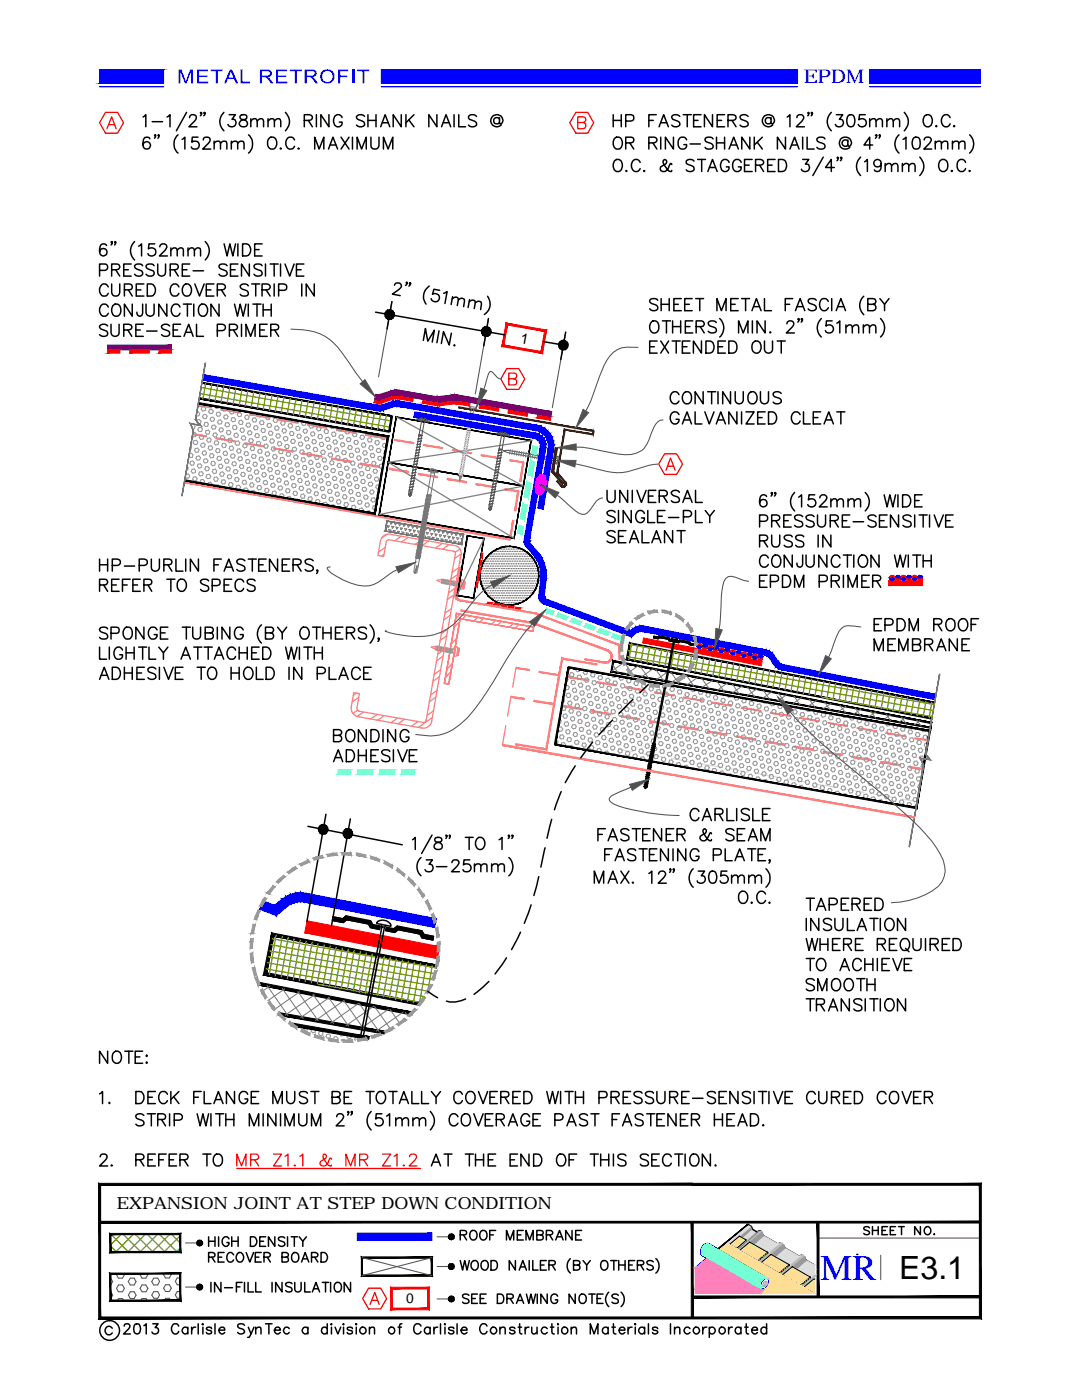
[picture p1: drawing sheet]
<svg xmlns="http://www.w3.org/2000/svg" width="216mm" height="279mm" viewBox="0 0 216 279" stroke-linecap="round" stroke-linejoin="round" font-family="sans-serif">
<defs><g id="words">
<text font-size="7.2" fill="#00f" x="163.7" y="255.4">MR</text>
<text font-size="6.4" x="179.4" y="255.2">E3.1</text>
<text font-size="3.8" fill="#00f" x="160.4" y="16.6">EPDM</text>
<text font-size="3.3" x="23.3" y="241.3">EXPANSION JOINT AT STEP DOWN CONDITION</text>
<text font-size="2.9" x="103.7" y="68.4" transform="rotate(10 103.7 68.4)">1</text>
<text font-size="2.8" x="81" y="260.1">0</text>
</g></defs>
<!-- layer: EXISTING STEEL -->
<g fill="none" stroke="#ff7f7f" stroke-width=".25">
<path d="M87.2 115.8l.9 .4M88.1 115.7l-.9 .1M88.2 115.7l.2 .1M88.2 116.3h.2M88.4 115.8h.3M88.5 116.3l.2 .1M88.7 115.8l.3 .1M88.8 116.4h.2M89 115.9h.2M89.1 116.4l.2 .1M89.3 115.9h.2M89.4 116.5h.2"/>
<path d="M89.6 116h.2M89.7 116.5l.1 .1M89.9 116l.2 .1M90 116.6h.1M90.2 116.1h.2M90.3 116.7h.1M90.5 116.1h.2M90.5 116.7h.2M90.8 116.1l.1 .1M90.8 116.7l.2 .1M91.1 116.2h.1M91.1 116.8h.2"/>
<path d="M91.3 116.3h.7M91.4 116.8l.5 .2M92.1 115.7l-.3 1.9M92.2 115.7l.3 .3M92.3 117.5l-.5 .1M92.4 116.7l.2 .1M92.4 116.4h.2M92.5 116l-.2 1.5h.1M92.5 116h.2M92.6 117.4l-.1 .1M92.6 117v.2l-.1-.1M92.6 116.4l.1 .1"/>
<path d="M92.6 117l-.3 .1M92.6 116.9v.5M92.7 116l.1 .1M92.7 116.7h-.1l.1 .2M92.8 116.3l-.2 .1M92.8 116.1l-.1 .6M92.8 116.3l-.1 .2M86.9 129.1h-.8l.9 .5M87 129.1h.2M87.1 129.6h.2M87.3 129.1h.2M87.4 129.7h.2"/>
<path d="M87.6 129.2h.2M87.7 129.7l.2 .1M87.9 129.2l.2 .1M87.9 129.8h.3M88.2 129.3h.2M88.2 129.9h.2M88.5 129.3l.2 .1M88.5 129.9h.2M88.7 129.4h.3M88.8 129.9l.2 .1M89 129.4h.3M89.1 130h.2"/>
<path d="M89.3 129.5h.2M89.4 130l.2 .1M89.6 129.5l.2 .1M89.7 130.1h.2M89.9 134.1l-1 1.1M89.9 129.6h.2M90 130.2h.2M90.2 129.6l.7 .1M90.2 132.4l-1 1.1M90.3 130.2l.4 .2M90.8 129.1l-1 1.1M91 129.1l-.4 1.9"/>
<path d="M91 129.1l.4 .2M91.1 127.4l-1 1.1M91.1 130.8l.2 .1M91.1 130.8l-.4 .2M91.2 130.1h.2M91.3 129.7h.2M91.4 130.5l.1 .1M91.4 129.4l-.3 1.4M91.4 129.4h.1M91.5 130.8h-.2M91.5 130.4v.2M91.5 130.4l-.3 .1"/>
<path d="M91.5 130.2l-.1 .6M91.5 129.7h.1v.2zM91.6 129.4l.1 .1M91.6 130l-.1 .1v.1M91.6 129.5l-.1 .5M91.7 124.1l-1.1 1M91.8 122.6l-.9 .9M93 122.8l-.7 .7M95.3 123.2l-.7 .7M96.5 123.4l-.7 .7M98.9 123.8l-.8 .8M100 124l-.7 .8"/>
<path d="M102 139.1l-.7 3.8M102.4 124.4l-.8 .8M103 133.3l-.7 3.8M103.6 124.6l-.8 .8M105.9 125l-.7 .8M106.4 126h-.1M100.9 144.8l-.6 3.9 2.6 .4M104.8 149.5l3.9 .6M110.6 150.5l3.8 .7M116.4 151.5l3.8 .7M122.1 152.5l3.9 .7M127.9 153.5l3.9 .7"/>
<path d="M133.7 154.5l3.8 .7M139.5 155.6l3.8 .6M145.2 156.6l3.9 .7M151 157.6l3.8 .7M156.8 158.6l3.8 .7M162.5 159.6l3.9 .7M168.3 160.6l3.8 .7M174.1 161.7l3.8 .6M179.8 162.7l2.7 .4"/>
</g>
<g fill="#ff7f7f" stroke="#ff7f7f" stroke-width=".2">
<path d="M103 133.2v.2l2.6 .2zM103 133.4l2.6 .2v.2z"/>
<path d="M107.6 134l-.1 .2 3.9 .4zM107.5 134.2l3.9 .4v.3z"/>
<path d="M113.3 135v.2l3.9 .5zM113.3 135.2l3.9 .5v.2z"/>
<path d="M119.1 136v.2l3.9 .5zM119.1 136.2l3.9 .5-.1 .2z"/>
<path d="M124.9 137v.2l3.8 .5zM124.9 137.2l3.8 .5v.2z"/>
<path d="M130.7 138l-.1 .2 3.9 .6zM130.6 138.2l3.9 .6v.1z"/>
<path d="M136.4 139.1v.2l3.9 .5zM136.4 139.3l3.9 .5-.1 .1z"/>
<path d="M142.2 140.1v.2l3.8 .5zM142.2 140.3l3.8 .5v.2z"/>
<path d="M148 141.1l-.1 .2 3.9 .5zM147.9 141.3l3.9 .5v.2z"/>
<path d="M153.7 142.1v.2l3.9 .5zM153.7 142.3l3.9 .5-.1 .2z"/>
<path d="M159.5 143.2l-.1 .1 3.9 .5zM159.4 143.3l3.9 .5v.2z"/>
<path d="M165.2 144.2v.1l3.9 .6zM165.2 144.3l3.9 .6v.1z"/>
<path d="M171 145.2v.2l3.9 .5zM171 145.4l3.9 .5v.1z"/>
<path d="M176.8 146.2v.2l3.9 .5zM176.8 146.4l3.9 .5-.1 .2z"/>
<path d="M182.6 147.2v.2l2.6 .3zM182.6 147.4l2.6 .3v.2z"/>
<path d="M102 138.9v.3l2.6 .2zM102 139.2l2.6 .2v.2z"/>
<path d="M106.6 139.7l-.1 .3 3.9 .4zM106.5 140l3.9 .4v.3z"/>
<path d="M112.3 140.7v.3l3.9 .4zM112.3 141l3.9 .4-.1 .3z"/>
<path d="M118.1 141.8l-.1 .2 3.9 .4zM118 142l3.9 .4v.3z"/>
<path d="M123.9 142.8l-.1 .2 3.9 .5zM123.8 143l3.9 .5-.1 .2z"/>
<path d="M129.6 143.8v.2l3.9 .5zM129.6 144l3.9 .5-.1 .2z"/>
<path d="M135.4 144.8v.3l3.8 .4zM135.4 145.1l3.8 .4v.2z"/>
<path d="M141.2 145.8l-.1 .3 3.9 .4zM141.1 146.1l3.9 .4v.3z"/>
<path d="M147 146.8l-.1 .3 3.9 .4zM146.9 147.1l3.9 .4v.3z"/>
<path d="M152.7 147.9v.2l3.9 .4zM152.7 148.1l3.9 .4-.1 .3z"/>
<path d="M158.5 148.9l-.1 .2 3.9 .4zM158.4 149.1l3.9 .4v.3z"/>
<path d="M164.3 149.9l-.1 .2 3.9 .5zM164.2 150.1l3.9 .5-.1 .2z"/>
<path d="M170 150.9v.3l3.9 .4zM170 151.2l3.9 .4-.1 .2z"/>
<path d="M175.8 151.9l-.1 .3 3.9 .4zM175.7 152.2l3.9 .4v.3z"/>
<path d="M181.5 152.9v.3l2.7 .2zM181.5 153.2l2.7 .2v.3z"/>
<path d="M36.8 96.1v.2l64.9 11.3zM36.8 96.3l64.9 11.3v.2z"/>
<path d="M39.5 80.7v.3l2.7 .2zM39.5 81l2.7 .2-.1 .2z"/>
<path d="M44.1 81.5v.3l3.8 .4zM44.1 81.8l3.8 .4v.3z"/>
<path d="M49.9 82.5l-.1 .3 3.9 .4zM49.8 82.8l3.9 .4v.3z"/>
<path d="M55.6 83.6v.2l3.9 .4zM55.6 83.8l3.9 .4v.3z"/>
<path d="M61.4 84.6v.2l3.8 .4zM61.4 84.8l3.8 .4v.3z"/>
<path d="M67.2 85.6v.2l3.8 .5zM67.2 85.8l3.8 .5v.2z"/>
<path d="M73 86.6l-.1 .3 3.9 .4zM72.9 86.9l3.9 .4v.2z"/>
<path d="M78.7 87.7v.2l3.9 .4zM78.7 87.9l3.9 .4-.1 .2z"/>
<path d="M84.5 88.7v.2l3.8 .5zM84.5 88.9l3.8 .5v.2z"/>
<path d="M90.3 89.7l-.1 .2 3.9 .5zM90.2 89.9l3.9 .5v.2z"/>
<path d="M96 90.7v.2l3.9 .5zM96 90.9l3.9 .5-.1 .2z"/>
<path d="M101.8 91.7l-.1 .2 2.8 .3zM101.7 91.9l2.8 .3-.1 .2z"/>
<path d="M38.5 86.5v.2l2.7 .3zM38.5 86.7l2.7 .3-.1 .2z"/>
<path d="M43.1 87.3v.2l3.8 .5zM43.1 87.5l3.8 .5v.2z"/>
<path d="M48.9 88.3l-.1 .2 3.9 .5zM48.8 88.5l3.9 .5v.2z"/>
<path d="M54.6 89.4v.2l3.9 .4zM54.6 89.6l3.9 .4-.1 .2z"/>
<path d="M60.4 90.4l-.1 .2 3.9 .4zM60.3 90.6l3.9 .4v.3z"/>
<path d="M66.2 91.4l-.1 .2 3.9 .5zM66.1 91.6l3.9 .5v.2z"/>
<path d="M71.9 92.4v.3l3.9 .4zM71.9 92.7l3.9 .4-.1 .2z"/>
<path d="M77.7 93.4v.3l3.8 .4zM77.7 93.7l3.8 .4v.2z"/>
<path d="M83.5 94.4v.3l3.8 .4zM83.5 94.7l3.8 .4v.3z"/>
<path d="M89.3 95.4l-.1 .3 3.9 .4zM89.2 95.7l3.9 .4v.3z"/>
<path d="M95 96.5v.2l3.9 .4zM95 96.7l3.9 .4-.1 .3z"/>
<path d="M100.8 97.5l-.1 .2 2.7 .2zM100.7 97.7l2.7 .2v.3z"/>
<path d="M104.3 92.3l-.4 3.9 .7-3.9zM104.3 92.3l-.4 3.9-.3-.1z"/>
<path d="M103.3 98l-.4 3.9 .7-3.8zM103.3 98l-.4 3.9h-.3z"/>
<path d="M102.3 103.8l-.4 3.9 .6-3.8zM102.3 103.8l-.4 3.9h-.3z"/>
<path d="M91.2 122.5l15.3 2.6zM91.1 122.4l15.4 2.7-15.3-2.6zM91.1 122.4l-2.4 14 2.5-13.9zM91.1 122.4l-2.4 14z"/>
<path d="M91.9 123.5l14.5 2.6zM91.8 123.4l14.6 2.6-14.5-2.5zM91.8 123.4l-2.2 13.1 2.3-13zM91.8 123.4l-2.2 13.1h-.1z"/>
<path d="M92 121.9l14.4 2.6v-.3zM92 121.7l14.4 2.5-14.4-2.3z"/>
<path d="M102.9 148.4v.2l6 .8zM102.9 148.6l6 .8 .2 .3zM111.8 133l-2.9 16.4 .2 .3zM111.8 133l.2 .1-2.9 16.6z"/>
<path d="M112.1 131.3l-.4 2h.3zM112.1 131.3l.2 .3-.3 1.7zM112.1 131.3l.2 .3 6.8 .9zM112.3 131.6l6.8 .9v.2z"/>
<path d="M116.7 131.4v.2l3.9 .5zM116.7 131.6l3.9 .5-.1 .3z"/>
<path d="M120.6 132.1l.4 .3h-.5zM120.6 132.1l.4 .3v-.3zM121 132.1l.4 .1-.4 .2zM121 132.1l.4 .1-.1-.2zM121.3 132h.4l-.3 .2zM121.3 132h.4l-.1-.2zM121.6 131.8l.4-.2-.3 .4zM121.8 131.5l-.2 .3 .4-.2zM121.8 131.5l.3-.3-.1 .4zM121.9 131.2l-.1 .3 .3-.3zM122.1 130.8v.4h-.2zM121.9 130.8v.4l.2-.4zM122 130.4l.1 .4h-.2zM121.8 130.5l.1 .3 .1-.4zM121.8 130l.2 .4-.2 .1zM121.6 130.2l.2 .3v-.5zM121.4 129.8l.4 .2-.2 .2zM121.4 129.8l-.1 .2 .3 .2zM121 129.6l.4 .2-.1 .2zM121 129.6v.3l.3 .1z"/>
<path d="M106.4 124.5l14.6 5.4v-.3zM106.5 124.2l14.5 5.4-14.6-5.1z"/>
<path d="M91.8 113.2l-.8 5.4 1-5.3zM91.8 113.2l-.8 5.4h-.2z"/>
<path d="M90.8 118.6h.2l-.2 .4zM91 118.6l-.2 .4h.2zM90.8 119h.2l-.1 .5zM91 119l-.1 .5 .3-.2zM90.9 119.5l.3-.2 .1 .4zM91.2 119.3l.1 .4 .1-.2zM91.4 119.5l.3 .4-.4-.2zM91.4 119.5l.3 .4v-.2z"/>
<path d="M91.7 119.7v.2l15.4 2.5zM91.7 119.9l15.4 2.5-.1 .2z"/>
<path d="M107.1 122.4l-.1 .2 16.7 6.1zM107 122.6l16.7 6.1-.2 .1zM123.5 128.8l.2 2.8v-2.9zM123.5 128.8l.2 2.8h-.2z"/>
</g>
<path d="M103.4 97.9v.3M104.5 92.2l-.1 .2M101.6 107.7h.3M107.1 122.4v.1M184.2 153.4v.3M185.2 147.7v.2" fill="none" stroke="#ff7f7f" stroke-width=".2"/>
<g fill="none" stroke="#989898" stroke-width=".21">
<path d="M88.2 115.6v.8zM88.4 115.6v.9zM88.7 115.7v-.1v.9zM88.9 115.8l.1-.1v.9zM89.3 115.7v1zM89.6 115.8v.9zM89.8 115.9h.1v.8zM90.1 116l.1-.1v.9zM90.4 116l.1-.1v1zM90.7 116v.9zM91 116v1zM91.2 116.2l.1-.1v.9z"/>
<path d="M86.9 129l.1-.1v.9zM87.3 128.9v1zM87.6 129v.9zM87.8 129.1h.1v.8zM88.1 129.2l.1-.1v.9zM88.4 129.2v-.1v1zM88.7 129.2v.9zM89 129.2v1zM89.3 129.4v-.1v.9zM89.5 129.4h.1v.8zM89.9 129.4v.9zM90.2 129.4v1z"/>
</g>
<!-- layer: 0 -->
<g fill="#000" stroke="#000" stroke-width=".2">
<path d="M77.4 92.2l.1 .1 27 4.7zM77.5 92.3l27 4.7zM104.5 97l-1.9 10.5zM104.4 97.1l-1.8 10.4zM75.6 102.7l27 4.8zM75.6 102.7l.1-.1 26.8 4.8zM77.4 92.2l-1.8 10.5 .1-.1zM77.4 92.2l.1 .1-1.8 10.3z"/>
<path d="M79.1 83.2l27 4.7zM79.1 83.3l27 4.6-.2 .1zM105.9 88l-1.4 9.1 1.6-9.2zM105.9 88l-1.4 9.1-.1-.2zM77.4 92.3l27.1 4.8-.1-.2zM77.4 92.3l27 4.6zM79.1 83.2l-1.7 9.1zM79.1 83.2l-1.6 9z"/>
<path d="M93.2 107l-1.9 11.8 2.1-11.8zM93.2 107l-1.9 11.8-.1 .1zM91.2 118.9l3.2 .4-3.1-.5zM91.2 118.9l3.2 .4 .1 .2zM96.5 107.6l-2.1 11.7 .1 .2zM96.6 107.5l-2.1 12zM93.4 107l3.2 .5zM93.3 106.9l3.3 .6zM93.3 106.9l.1 .1z"/>
<path d="M95.7 114.9h.2l-.1 .9zM95.9 114.9v.9zM95.8 115.8l.2 .9zM95.9 115.8l.2 .9zM96 116.7l.4 .9zM96.1 116.7l.3 .9zM96.4 117.6l.5 .7zM96.5 117.5l.5 .8zM96.9 118.3l.6 .8zM97 118.3l.5 .8 .1-.1zM97.5 119.1l.1-.1 .6 .7zM97.6 119l.6 .7zM98.2 119.6l.7 .6zM98.2 119.6l.7 .6zM99 120.1l.8 .4zM99 120.1l.8 .4zM99.8 120.4l.9 .3zM99.8 120.4l.9 .3zM100.7 120.6l1 .2zM100.7 120.6l1 .2zM101.7 120.7h.8zM101.7 120.7l.8-.1zM102.5 120.6l1-.1zM102.5 120.6l1-.1zM103.4 120.4l.9-.2zM103.4 120.4l.9-.2zM104.3 120.1l.8-.4zM104.3 120.1l.8-.4zM105 119.6l.8-.5zM105 119.6l.8-.5zM105.8 119l.6-.6zM106.4 118.3l-.6 .7 .6-.6zM106.9 117.6l-.5 .8v-.1zM106.8 117.5l-.4 .8zM107.2 116.7l-.3 .9zM107.2 116.7l-.4 .8zM107.5 115.9l-.3 .8zM107.4 115.8l-.2 .9 .3-.8zM107.5 114.9v1l-.1-.1zM107.5 114.9l-.1 .9zM107.5 114v.9zM107.4 114l.1 .9zM107.3 113.1l.2 .9zM107.2 113.1l.2 .9zM106.9 112.2l.4 .9zM106.8 112.3l.4 .8zM106.4 111.4l.5 .8zM106.4 111.5l.4 .8zM105.8 110.7l.6 .7zM105.8 110.7v.1l.6 .7zM105.1 110.1l.7 .6v.1zM105.1 110.1l.7 .7zM104.4 109.6l.7 .6zM104.4 109.6l.7 .6zM103.5 109.3l.9 .3zM103.5 109.3l.8 .4zM102.6 109.1l.9 .2zM102.6 109.1l.9 .3zM101.7 109l.9 .2zM101.7 109l.9 .2zM100.8 109h.9zM100.8 109v.2l.9-.1zM99.9 109.2l.9-.2v.2zM99.9 109.2v.2l.9-.2zM99 109.6l.9-.4v.2zM99 109.6l.9-.2zM98.2 110.1l.8-.5zM98.2 110.1l.8-.4zM97.5 110.7l.7-.6zM97.5 110.7l.8-.5zM97.5 110.7l-.6 .7zM97.6 110.8l-.6 .6zM96.9 111.4l-.5 .8zM97 111.4l-.6 .8zM96.4 112.2l-.3 .8zM96.5 112.2l-.3 .9zM96.1 113l-.3 .9zM96.2 113.1l-.4 .8zM95.8 113.9l-.1 .9zM95.9 113.9l-.2 .9h.2z"/>
</g>
<!-- layer: SCREW -->
<g fill="none" stroke="#808080" stroke-width=".25">
<path d="M79.1 83.2l25.3 13.8-28.7 5.7M106 88l-28.5 4.3 25.1 15.1M95.9 115h.1M96.1 113.5h.1M96.1 114.5h.1M96.1 115.4h.1M96.1 116.4h.1M96.3 113h.1M96.3 113.9h.1M96.3 115h.1M96.3 115.9h.1M96.3 116.9h.1"/>
<path d="M96.6 112.5h.1M96.6 113.5h.1M96.6 114.5h.1M96.6 115.4h.1M96.6 116.4h.1M96.6 117.4h.1M96.6 107.5l-5.4 11.3M96.8 112h.1M96.8 113h.1M96.8 113.9h.1M96.8 115h.1M96.8 115.9h.1"/>
<path d="M96.8 116.9h.1M96.8 117.9h.1M97 111.5h.1M97 112.5h.1M97 113.5h.1M97 114.5h.1M97 115.4h.1M97 116.4h.1M97 117.4h.1M97 118.3h.1M97.3 111h.1M97.3 112h.1"/>
<path d="M97.3 113h.1M97.3 113.9h.1M97.3 115h.1M97.3 115.9h.1M97.3 116.9h.1M97.3 117.9h.1M97.6 111.5h.1M97.6 112.5h.1M97.6 113.5h.1M97.6 114.5h.1M97.6 115.4h.1M97.6 116.4h.1"/>
<path d="M97.6 117.4h.1M97.6 118.3h.1M97.8 111h.1M97.8 112h.1M97.8 113h.1M97.8 113.9h.1M97.8 115h.1M97.8 115.9h.1M97.8 116.9h.1M97.8 117.9h.1M97.8 118.9h.1M98 110.6h.1"/>
<path d="M98 111.5h.1M98 112.5h.1M98 113.5h.1M98 114.5h.1M98 115.4h.1M98 116.4h.1M98 117.4h.1M98 118.3h.1M98 119.3h.1M98.3 111h.1M98.3 112h.1M98.3 113h.1"/>
<path d="M98.3 113.9h.1M98.3 115h.1M98.3 115.9h.1M98.3 116.9h.1M98.3 117.9h.1M98.3 118.9h.1M98.5 110.6h.1M98.5 111.5h.1M98.5 112.5h.1M98.5 113.5h.1M98.5 114.5h.1M98.5 115.4h.1"/>
<path d="M98.5 116.4h.1M98.5 117.4h.1M98.5 118.3h.1M98.5 119.3h.1M98.8 110.1h.1M98.8 111h.1M98.8 112h.1M98.8 113h.1M98.8 113.9h.1M98.8 115h.1M98.8 115.9h.1M98.8 116.9h.1"/>
<path d="M98.8 117.9h.1M98.8 118.9h.1M98.8 119.8h.1M99 110.6h.1M99 111.5h.1M99 112.5h.1M99 113.5h.1M99 114.5h.1M99 115.4h.1M99 116.4h.1M99 117.4h.1M99 118.3h.1"/>
<path d="M99 119.3h.1M99.2 110.1h.1M99.2 111h.1M99.2 112h.1M99.2 113h.1M99.2 113.9h.1M99.2 115h.1M99.2 115.9h.1M99.2 116.9h.1M99.2 117.9h.1M99.2 118.9h.1M99.2 119.8h.1"/>
<path d="M99.5 109.6h.1M99.5 110.6h.1M99.5 111.5h.1M99.5 112.5h.1M99.5 113.5h.1M99.5 114.5h.1M99.5 115.4h.1M99.5 116.4h.1M99.5 117.4h.1M99.5 118.3h.1M99.5 119.3h.1M99.8 110.1h.1"/>
<path d="M99.8 111h.1M99.8 112h.1M99.8 113h.1M99.8 113.9h.1M99.8 115h.1M99.8 115.9h.1M99.8 116.9h.1M99.8 117.9h.1M99.8 118.9h.1M99.8 119.8h.1M100 109.6h.1M100 110.6h.1"/>
<path d="M100 111.5h.1M100 112.5h.1M100 113.5h.1M100 114.5h.1M100 115.4h.1M100 116.4h.1M100 117.4h.1M100 118.3h.1M100 119.3h.1M100.2 110.1h.1M100.2 111h.1M100.2 112h.1"/>
<path d="M100.2 113h.1M100.2 113.9h.1M100.2 115h.1M100.2 115.9h.1M100.2 116.9h.1M100.2 117.9h.1M100.2 118.9h.1M100.2 119.8h.1M100.5 109.6h.1M100.5 110.6h.1M100.5 111.5h.1M100.5 112.5h.1"/>
<path d="M100.5 113.5h.1M100.5 114.5h.1M100.5 115.4h.1M100.5 116.4h.1M100.5 117.4h.1M100.5 118.3h.1M100.5 119.3h.1M100.7 110.1h.1M100.7 111h.1M100.7 112h.1M100.7 113h.1M100.7 113.9h.1"/>
<path d="M100.7 115h.1M100.7 115.9h.1M100.7 116.9h.1M100.7 117.9h.1M100.7 118.9h.1M100.7 119.8h.1M101 109.6h.1M101 110.6h.1M101 111.5h.1M101 112.5h.1M101 113.5h.1M101 114.5h.1"/>
<path d="M101 115.4h.1M101 116.4h.1M101 117.4h.1M101 118.3h.1M101 119.3h.1M101.2 109.1h.1M101.2 110.1h.1M101.2 111h.1M101.2 112h.1M101.2 113h.1M101.2 113.9h.1M101.2 115h.1"/>
<path d="M101.2 115.9h.1M101.2 116.9h.1M101.2 117.9h.1M101.2 118.9h.1M101.2 119.8h.1M101.4 109.6h.1M101.4 110.6h.1M101.4 111.5h.1M101.4 112.5h.1M101.4 113.5h.1M101.4 114.5h.1M101.4 115.4h.1"/>
<path d="M101.4 116.4h.1M101.4 117.4h.1M101.4 118.3h.1M101.4 119.3h.1M101.7 109.1h.1M101.7 110.1h.1M101.7 111h.1M101.7 112h.1M101.7 113h.1M101.7 113.9h.1M101.7 115h.1M101.7 115.9h.1"/>
<path d="M101.7 116.9h.1M101.7 117.9h.1M101.7 118.9h.1M101.7 119.8h.1M102 109.6h.1M102 110.6h.1M102 111.5h.1M102 112.5h.1M102 113.5h.1M102 114.5h.1M102 115.4h.1M102 116.4h.1"/>
<path d="M102 117.4h.1M102 118.3h.1M102 119.3h.1M102.2 109.1h.1M102.2 110.1h.1M102.2 111h.1M102.2 112h.1M102.2 113h.1M102.2 113.9h.1M102.2 115h.1M102.2 115.9h.1M102.2 116.9h.1"/>
<path d="M102.2 117.9h.1M102.2 118.9h.1M102.2 119.8h.1M102.4 109.6h.1M102.4 110.6h.1M102.4 111.5h.1M102.4 112.5h.1M102.4 113.5h.1M102.4 114.5h.1M102.4 115.4h.1M102.4 116.4h.1M102.4 117.4h.1"/>
<path d="M102.4 118.3h.1M102.4 119.3h.1M102.7 110.1h.1M102.7 111h.1M102.7 112h.1M102.7 113h.1M102.7 113.9h.1M102.7 115h.1M102.7 115.9h.1M102.7 116.9h.1M102.7 117.9h.1M102.7 118.9h.1"/>
<path d="M102.7 119.8h.1M102.9 109.6h.1M102.9 110.6h.1M102.9 111.5h.1M102.9 112.5h.1M102.9 113.5h.1M102.9 114.5h.1M102.9 115.4h.1M102.9 116.4h.1M102.9 117.4h.1M102.9 118.3h.1M102.9 119.3h.1"/>
<path d="M103.1 110.1h.1M103.1 111h.1M103.1 112h.1M103.1 113h.1M103.1 113.9h.1M103.1 115h.1M103.1 115.9h.1M103.1 116.9h.1M103.1 117.9h.1M103.1 118.9h.1M103.1 119.8h.1M103.4 109.6h.1"/>
<path d="M103.4 110.6h.1M103.4 111.5h.1M103.4 112.5h.1M103.4 113.5h.1M103.4 114.5h.1M103.4 115.4h.1M103.4 116.4h.1M103.4 117.4h.1M103.4 118.3h.1M103.4 119.3h.1M103.6 110.1h.1M103.6 111h.1"/>
<path d="M103.6 112h.1M103.6 113h.1M103.6 113.9h.1M103.6 115h.1M103.6 115.9h.1M103.6 116.9h.1M103.6 117.9h.1M103.6 118.9h.1M103.6 119.8h.1M103.9 109.6h.1M103.9 110.6h.1M103.9 111.5h.1"/>
<path d="M103.9 112.5h.1M103.9 113.5h.1M103.9 114.5h.1M103.9 115.4h.1M103.9 116.4h.1M103.9 117.4h.1M103.9 118.3h.1M103.9 119.3h.1M104.2 110.1h.1M104.2 111h.1M104.2 112h.1M104.2 113h.1"/>
<path d="M104.2 113.9h.1M104.2 115h.1M104.2 115.9h.1M104.2 116.9h.1M104.2 117.9h.1M104.2 118.9h.1M104.2 119.8h.1M104.4 110.6h.1M104.4 111.5h.1M104.4 112.5h.1M104.4 113.5h.1M104.4 114.5h.1"/>
<path d="M104.4 115.4h.1M104.4 116.4h.1M104.4 117.4h.1M104.4 118.3h.1M104.4 119.3h.1M104.6 110.1h.1M104.6 111h.1M104.6 112h.1M104.6 113h.1M104.6 113.9h.1M104.6 115h.1M104.6 115.9h.1"/>
<path d="M104.6 116.9h.1M104.6 117.9h.1M104.6 118.9h.1M104.6 119.8h.1M104.9 110.6h.1M104.9 111.5h.1M104.9 112.5h.1M104.9 113.5h.1M104.9 114.5h.1M104.9 115.4h.1M104.9 116.4h.1M104.9 117.4h.1"/>
<path d="M104.9 118.3h.1M104.9 119.3h.1M105.1 111h.1M105.1 112h.1M105.1 113h.1M105.1 113.9h.1M105.1 115h.1M105.1 115.9h.1M105.1 116.9h.1M105.1 117.9h.1M105.1 118.9h.1M105.3 110.6h.1"/>
<path d="M105.3 111.5h.1M105.3 112.5h.1M105.3 113.5h.1M105.3 114.5h.1M105.3 115.4h.1M105.3 116.4h.1M105.3 117.4h.1M105.3 118.3h.1M105.3 119.3h.1M105.6 111h.1M105.6 112h.1M105.6 113h.1"/>
<path d="M105.6 113.9h.1M105.6 115h.1M105.6 115.9h.1M105.6 116.9h.1M105.6 117.9h.1M105.6 118.9h.1M105.8 111.5h.1M105.8 112.5h.1M105.8 113.5h.1M105.8 114.5h.1M105.8 115.4h.1M105.8 116.4h.1"/>
<path d="M105.8 117.4h.1M105.8 118.3h.1M106.1 112h.1M106.1 113h.1M106.1 113.9h.1M106.1 115h.1M106.1 115.9h.1M106.1 116.9h.1M106.1 117.9h.1M106.3 111.5h.1M106.3 112.5h.1M106.3 113.5h.1"/>
<path d="M106.3 114.5h.1M106.3 115.4h.1M106.3 116.4h.1M106.3 117.4h.1M106.3 118.3h.1M106.6 112h.1M106.6 113h.1M106.6 113.9h.1M106.6 115h.1M106.6 115.9h.1M106.6 116.9h.1M106.6 117.9h.1"/>
<path d="M106.8 112.5h.1M106.8 113.5h.1M106.8 114.5h.1M106.8 115.4h.1M106.8 116.4h.1M106.8 117.4h.1M107.1 113h.1M107.1 113.9h.1M107.1 115h.1M107.1 115.9h.1M107.1 116.9h.1M107.3 113.5h.1"/>
<path d="M107.3 114.5h.1M107.3 115.4h.1M107.3 116.4h.1M99.5 120.3h.1M100 120.3h.1M100.5 120.3h.1M101 120.3h.1M101.4 120.3h.1M102 120.3h.1M102.4 120.3h.1M102.9 120.3h.1M103.4 120.3h.1"/>
</g>
<!-- layer: FASCIA4 -->
<path d="M123.4 149.5l2.9 .5M128.2 150.4l3.9 .6M134 151.4l3.8 .6M139.8 152.4l3.8 .7M145.5 153.4l3.9 .7M151.3 154.4l3.8 .7M157.1 155.4l3.8 .7M162.8 156.4l3.9 .7M168.6 157.5l3.8 .6M174.4 158.5l3.8 .7M180.1 159.5l2.9 .5" fill="none" stroke="#dcdcdc" stroke-width=".25"/>
<!-- layer: INSULATION2 -->
<g fill="none" stroke="#989898" stroke-width=".21">
<path d="M37 94.9l.1-.2 .5-.1 .3 .3-.2 .5h-.5l-.2-.2M37.4 93.1l.2 .3-.2 .4h-.2M37.8 90.5h.4l.3 .3-.1 .5h-.5l-.2-.2M38 92.1l.5-.1 .3 .4-.2 .4-.4 .1-.3-.4zM38.1 89l.1 .2-.1 .5h-.2M38.3 93.7l.4-.1 .3 .3-.1 .4-.4 .1-.3-.3zM38.5 86.4l.4-.1 .3 .3-.2 .5-.4 .1-.2-.2M38.6 95.2h.4l.3 .3-.1 .4-.5 .1-.2-.3zM38.7 88l.5-.1 .3 .3-.2 .5h-.5l-.3-.3zM38.8 84.9l.1 .2-.2 .4M39 89.5l.4-.1 .3 .4-.1 .4-.5 .1-.3-.4zM39.3 82.2h.3l.2 .3-.1 .5h-.5l-.1-.1"/>
<path d="M39.3 91.1l.4-.1 .3 .3-.2 .5h-.4l-.3-.3zM39.4 83.8l.4-.1 .3 .4-.1 .4-.5 .1-.3-.4zM39.4 81.4h.1M39.5 80.9l-.1 .5M39.5 92.7l.5-.1 .3 .3-.2 .4-.4 .1-.3-.3zM39.6 85.4l.5-.1 .3 .3-.2 .5h-.4l-.3-.3zM39.8 94.2l.5-.1 .3 .4-.2 .4-.5 .1-.3-.4zM39.9 86.9h.5l.3 .3-.2 .4-.4 .1-.3-.3zM40.1 96.4l-.2-.2 .2-.5h.4l.3 .3-.3 .5M40.2 88.5l.5-.1 .3 .4-.2 .4-.5 .1-.3-.4zM40.3 81.2l.5-.1 .2 .4-.1 .4-.5 .1-.3-.4zM40.5 90.1l.4-.1 .3 .3-.1 .4-.5 .1-.3-.3z"/>
<path d="M40.6 82.8l.4-.1 .3 .3-.1 .5-.5 .1-.3-.4zM40.7 91.6h.5l.3 .3-.2 .4-.4 .1-.3-.3zM40.9 84.4l.4-.1 .3 .3-.1 .4-.5 .1-.3-.3zM41 93.2l.5-.1 .3 .4-.2 .4-.4 .1-.3-.4zM41.1 85.9l.5-.1 .3 .4-.2 .4-.4 .1-.3-.4zM41.3 94.7l.5-.1 .3 .4-.2 .4-.5 .1-.3-.3zM41.4 87.5l.5-.1 .2 .3-.1 .5-.5 .1-.3-.4zM41.5 96.7l.1-.4 .4-.1 .3 .4-.1 .2M41.5 80.8l.2 .2 .4-.1M41.7 89.1l.4-.1 .3 .3-.1 .4-.5 .1-.3-.3zM41.8 81.8l.5-.1 .3 .3-.2 .5h-.5l-.3-.3zM42 90.6l.4-.1 .3 .4-.1 .4-.5 .1-.3-.4z"/>
<path d="M42.1 80.9h.1M42.1 83.3h.4l.3 .3-.2 .4-.4 .1-.3-.3zM42.2 92.1h.5l.3 .3-.2 .5h-.4l-.3-.3zM42.3 84.9l.5-.1 .3 .4-.2 .4-.4 .1-.3-.4zM42.5 93.7l.5-.1 .2 .4-.1 .4-.5 .1-.3-.4zM42.6 86.5l.5-.1 .3 .3-.2 .5h-.4l-.3-.3zM42.8 95.3l.4-.1 .3 .4-.1 .4-.5 .1-.3-.4zM42.9 81.1l.3 .4 .4-.1 .1-.2M42.9 88h.5l.3 .3-.2 .4-.5 .1-.3-.3zM43 96.9l.5-.1 .2 .3M43.2 89.6l.4-.1 .3 .4-.2 .4-.4 .1-.3-.4zM43.3 82.3l.4-.1 .3 .4-.1 .4-.5 .1-.2-.4z"/>
<path d="M43.4 91.1l.5-.1 .3 .4-.2 .4-.4 .1-.3-.3zM43.6 83.9l.4-.1 .3 .3-.1 .5-.5 .1-.3-.4zM43.7 92.7l.5-.1 .3 .4-.2 .4-.4 .1-.3-.4zM43.8 85.5l.5-.1 .3 .3-.2 .4-.4 .1-.3-.3zM44 94.3l.5-.1 .3 .3-.2 .5-.5 .1-.3-.4zM44.1 87l.4-.1 .3 .4-.1 .4-.4 .1-.3-.4zM44.3 95.8l.4-.1 .3 .4-.2 .4-.4 .1-.3-.3zM44.4 88.5h.4l.3 .3-.1 .5-.5 .1-.2-.4zM44.5 81.3l-.2 .4 .3 .4 .5-.1 .2-.4-.2-.2M44.7 90.1l.4-.1 .3 .4-.1 .4-.5 .1-.3-.4zM44.8 82.9l.4-.1 .3 .3-.1 .5h-.5l-.3-.3zM44.9 91.7l.5-.1 .3 .4-.2 .4-.4 .1-.3-.4z"/>
<path d="M45.1 84.4h.4l.3 .3-.2 .4-.4 .1-.3-.3zM45.2 93.2h.4l.3 .3-.1 .5h-.4l-.3-.3zM45.3 86l.5-.1 .3 .4-.2 .4-.4 .1-.3-.4zM45.5 94.8l.4-.1 .3 .4-.1 .4-.5 .1-.2-.4zM45.6 87.5l.5-.1 .3 .4-.2 .5h-.5l-.3-.3zM45.8 96.4l.4-.1 .3 .3-.1 .5h-.5l-.3-.3zM45.9 89.1l.4-.1 .3 .4-.1 .4-.5 .1-.3-.4zM46 81.9l.5-.1 .3 .3-.2 .4-.5 .1-.3-.3zM46.2 90.7l.4-.1 .3 .3-.1 .5h-.5l-.3-.3zM46.3 83.4l.4-.1 .3 .4-.1 .4-.5 .1-.3-.4zM46.4 92.2l.5-.1 .3 .4-.2 .4-.4 .1-.3-.3zM46.5 84.9h.5l.3 .3-.2 .5-.4 .1-.3-.4z"/>
<path d="M46.7 93.8l.5-.1 .3 .4-.2 .4-.5 .1-.3-.4zM46.8 86.5l.5-.1 .3 .4-.2 .4-.4 .1-.3-.4zM47 95.4l.4-.1 .3 .3-.1 .4-.5 .1-.3-.3zM47.1 88.1l.5-.1 .3 .3-.2 .5-.5 .1-.3-.4zM47.3 96.9l.4-.1 .3 .4-.1 .4-.5 .1-.3-.3zM47.4 89.6h.4l.3 .3-.1 .5h-.5l-.3-.3zM47.5 82.4l.4-.1 .3 .4-.1 .4-.5 .1-.3-.4zM47.6 91.2l.5-.1 .3 .4-.2 .4-.4 .1-.3-.4zM47.8 83.9l.4-.1 .3 .4-.1 .5h-.5l-.3-.3zM47.9 92.8l.5-.1 .3 .3-.2 .5h-.4l-.3-.3zM48 85.5l.5-.1 .3 .4-.2 .4-.4 .1-.3-.4zM48.2 94.3h.5l.3 .3-.2 .4-.5 .1-.3-.3z"/>
<path d="M48.3 87.1l.4-.1 .3 .3-.1 .5h-.5l-.3-.3zM48.5 95.9l.4-.1 .3 .4-.1 .4-.5 .1-.3-.4zM48.6 88.6l.4-.1 .3 .4-.1 .4-.5 .1-.3-.3zM48.6 97.9l.1-.5h.5l.3 .3-.1 .4M48.8 82.1h.2M48.9 90.2l.4-.1 .3 .4-.1 .4-.5 .1-.3-.4zM49 82.9l.4-.1 .3 .4-.2 .4-.4 .1-.3-.4zM49.1 91.8l.5-.1 .3 .3-.2 .4-.4 .1-.3-.3zM49.2 84.5l.5-.1 .3 .3-.2 .5h-.4l-.3-.3zM49.4 93.3l.4-.1 .3 .4-.1 .4-.5 .1-.3-.3zM49.5 86h.5l.3 .3-.2 .4-.4 .1-.3-.3zM49.7 94.9l.4-.1 .3 .4-.1 .4-.5 .1-.3-.4z"/>
<path d="M49.8 87.6l.5-.1 .3 .4-.2 .4-.5 .1-.3-.4zM50 96.4l.4-.1 .3 .4-.1 .4-.5 .1-.3-.4zM50 82.3h.1M50 82.3l.3 .4 .5-.1v-.1M50.1 89.2l.4-.1 .3 .3-.2 .5h-.4l-.3-.3zM50.2 98.2v-.2l.5-.1 .2 .4M50.3 90.7h.5l.3 .3-.2 .4-.4 .1-.3-.3zM50.5 83.5l.4-.1 .3 .3-.1 .5h-.5l-.3-.3zM50.6 92.3l.5-.1 .3 .4-.2 .4-.4 .1-.3-.4zM50.7 85l.5-.1 .3 .4-.2 .4-.4 .1-.3-.3zM50.9 93.8h.5l.3 .3-.2 .5h-.5l-.3-.3zM51 86.6l.4-.1 .3 .4-.1 .4-.4 .1-.3-.4z"/>
<path d="M51.2 95.4l.4-.1 .3 .4-.2 .4-.4 .1-.3-.4zM51.3 88.2l.4-.1 .3 .3-.1 .4-.5 .1-.2-.3zM51.4 97l.5-.1 .3 .4-.2 .4-.4 .1-.3-.4zM51.6 89.7l.4-.1 .3 .4-.1 .4-.5 .1-.3-.3zM51.6 82.6l-.1 .3 .3 .3 .5-.1 .1-.4M51.8 91.3l.5-.1 .3 .4-.2 .4-.4 .1-.3-.4zM51.9 98.5h.3l.1 .1M52 84l.4-.1 .3 .4-.2 .4-.4 .1-.3-.4zM52.1 92.8l.4-.1 .3 .4-.1 .4-.4 .1-.3-.4zM52.2 85.6l.5-.1 .3 .3-.2 .5h-.4l-.3-.3zM52.4 94.4l.4-.1 .3 .4-.1 .4-.5 .1-.2-.4zM52.5 87.2l.5-.1 .2 .3-.1 .4-.5 .1-.3-.3z"/>
<path d="M52.7 96l.4-.1 .3 .3-.1 .5h-.5l-.3-.3zM52.8 88.7l.4-.1 .3 .4-.1 .4-.5 .1-.3-.4zM52.9 97.5l.5-.1 .3 .4-.2 .4-.4 .1-.3-.4zM53.1 90.2h.4l.3 .3-.1 .5h-.5l-.3-.3zM53.3 91.8l.5-.1 .3 .4-.2 .4-.4 .1-.3-.4zM53.4 84.6l.5-.1 .3 .3-.2 .4-.4 .1-.3-.3zM53.5 82.9l-.3 .1-.2 .4 .3 .4 .4-.1 .2-.4-.2-.3M53.6 93.4l.5-.1 .3 .3-.2 .5-.5 .1-.3-.4zM53.7 86.1l.5-.1 .3 .4-.2 .4-.4 .1-.3-.3zM53.9 94.9h.4l.3 .3-.1 .5h-.5l-.3-.3zM54 87.7l.5-.1 .3 .4-.2 .4-.5 .1-.3-.4zM54.2 96.5l.4-.1 .3 .4-.1 .4-.5 .1-.3-.4z"/>
<path d="M54.3 89.2l.4-.1 .3 .4-.2 .4-.4 .1-.3-.4zM54.4 98.1l.5-.1 .3 .3-.2 .4-.4 .1-.3-.3zM54.5 90.8l.5-.1 .3 .4-.2 .4-.4 .1-.3-.4zM54.7 83.5h.4l.3 .3-.1 .4-.5 .1-.3-.3zM54.8 92.4l.5-.1 .3 .3-.2 .5h-.4l-.3-.3zM54.9 85.1l.5-.1 .3 .4-.2 .4-.4 .1-.3-.4zM55.1 93.9l.5-.1 .3 .4-.2 .4-.5 .1-.3-.4zM55.2 86.6h.4l.3 .3-.1 .5h-.5l-.3-.3zM55.4 95.5l.4-.1 .3 .3-.1 .5-.5 .1-.3-.4zM55.5 88.2l.4-.1 .3 .4-.1 .4-.5 .1-.3-.4zM55.6 97.1l.5-.1 .3 .3-.2 .4-.4 .1-.3-.3zM55.8 89.8l.4-.1 .3 .3-.1 .5h-.5l-.3-.3z"/>
<path d="M55.9 99.2l-.1-.2 .1-.4 .5-.1 .3 .4-.2 .4M56 91.3h.5l.3 .3-.2 .4-.4 .1-.3-.3zM56.1 84.1l.5-.1 .3 .4-.2 .4-.4 .1-.3-.4zM56.3 92.9l.4-.1 .3 .4-.1 .4-.5 .1-.3-.4zM56.4 85.6l.5-.1 .3 .4-.2 .4-.4 .1-.3-.4zM56.6 94.5l.4-.1 .3 .3-.1 .5h-.5l-.3-.3zM56.7 87.2l.5-.1 .3 .3-.2 .5-.5 .1-.3-.4zM56.9 96h.4l.3 .3-.1 .4-.5 .1-.3-.3zM57 88.8l.4-.1 .3 .3-.2 .5h-.4l-.3-.3zM57.1 97.6l.5-.1 .3 .4-.2 .4-.4 .1-.3-.4zM57.2 90.3l.5-.1 .3 .4-.2 .4-.4 .1-.3-.4zM57.3 83.6l.2 .2 .5-.1"/>
<path d="M57.3 99.5l.1-.4 .4-.1 .3 .4v.2M57.5 91.9l.5-.1 .3 .3-.2 .5-.4 .1-.3-.4zM57.6 84.6l.5-.1 .3 .4-.2 .4-.4 .1-.3-.4zM57.8 93.5l.5-.1 .3 .3-.2 .4-.5 .1-.3-.3zM57.9 86.2l.4-.1 .3 .3-.1 .5h-.4l-.3-.3zM58.1 95l.4-.1 .3 .4-.2 .4-.4 .1-.3-.4zM58.2 87.7h.4l.3 .3-.1 .4-.5 .1-.3-.3zM58.3 96.5h.5l.3 .3-.2 .5-.4 .1-.3-.4zM58.5 89.3l.4-.1 .3 .4-.1 .4-.5 .1-.3-.4zM58.6 98.1l.5-.1 .3 .4-.2 .4-.4 .1-.3-.4zM58.7 90.9l.5-.1 .3 .3-.2 .5h-.4l-.3-.3zM58.8 83.8l-.1 .2 .3 .4 .5-.1v-.3"/>
<path d="M58.9 99.7l.5-.1 .1 .3M59 92.4h.5l.2 .3-.1 .4-.4 .1-.3-.3zM59.1 85.2l.5-.1 .3 .3-.2 .4-.4 .1-.3-.3zM59.3 94l.4-.1 .3 .4-.1 .4-.5 .1-.3-.4zM59.4 86.7l.4-.1 .3 .4-.1 .4-.5 .1-.3-.3zM59.6 95.5l.4-.1 .3 .4-.1 .5h-.5l-.3-.3zM59.7 88.3l.4-.1 .3 .3-.1 .5-.5 .1-.3-.4zM59.8 97.1l.5-.1 .3 .4-.2 .4-.4 .1-.3-.4zM60 89.9l.4-.1 .3 .3-.1 .4-.5 .1-.3-.3zM60.1 98.7l.5-.1 .2 .4-.1 .4-.4 .1-.3-.4zM60.2 91.4l.5-.1 .3 .4-.2 .4-.4 .1-.3-.4zM60.3 84.1l-.1 .5 .3 .3 .4-.1 .2-.4-.2-.2"/>
<path d="M60.3 84.1h.1M60.5 92.9h.5l.2 .3-.1 .5-.5 .1-.3-.4zM60.6 85.7l.5-.1 .3 .4-.2 .4-.4 .1-.3-.4zM60.8 94.5l.4-.1 .3 .4-.1 .4-.5 .1-.3-.4zM60.9 87.3l.5-.1 .3 .3-.2 .5h-.5l-.3-.3zM61.1 96.1l.4-.1 .3 .4-.1 .4-.5 .1-.3-.4zM61.2 88.8h.4l.3 .3-.2 .4-.4 .1-.3-.3zM61.3 97.6h.5l.3 .3-.2 .5h-.4l-.3-.3zM61.4 90.4l.5-.1 .3 .4-.2 .4-.4 .1-.3-.4zM61.6 99.2l.5-.1 .2 .4-.1 .4-.5 .1-.3-.4zM61.7 91.9l.5-.1 .3 .4-.2 .5h-.4l-.3-.3zM61.8 84.7l.5-.1 .3 .3-.2 .5-.5 .1-.2-.4z"/>
<path d="M62 93.5l.5-.1 .3 .4-.2 .4-.5 .1-.3-.4zM62.1 86.3l.4-.1 .3 .3-.1 .4-.5 .1-.3-.3zM62.3 95.1l.4-.1 .3 .3-.2 .5-.4 .1-.3-.4zM62.4 87.8l.4-.1 .3 .4-.1 .4-.5 .1-.3-.3zM62.5 96.6l.5-.1 .3 .4-.2 .5h-.4l-.3-.3zM62.7 89.4l.4-.1 .3 .3-.1 .5-.5 .1-.3-.4zM62.8 98.2l.5-.1 .3 .4-.2 .4-.4 .1-.3-.4zM62.9 90.9l.5-.1 .3 .4-.2 .4-.5 .1-.2-.4zM63.2 92.5l.4-.1 .3 .4-.1 .4-.5 .1-.3-.4zM63.3 85.2h.5l.3 .3-.2 .4-.4 .1-.3-.3zM63.5 94.1l.4-.1 .3 .3-.1 .5h-.5l-.3-.3zM63.6 86.8l.5-.1 .3 .4-.2 .4-.5 .1-.3-.4z"/>
<path d="M63.8 95.6l.4-.1 .3 .4-.1 .4-.5 .1-.3-.4zM63.9 88.3h.4l.3 .3-.2 .5h-.4l-.3-.3zM64 97.2l.5-.1 .3 .3-.2 .5h-.4l-.3-.3zM64.1 89.9l.5-.1 .3 .4-.2 .4-.4 .1-.3-.4zM64.3 98.7h.4l.3 .3-.1 .4-.5 .1-.3-.3zM64.4 91.5l.5-.1 .3 .3-.2 .5h-.4l-.3-.3zM64.6 84.9l.1 .1 .3-.1M64.7 93l.5-.1 .3 .4-.2 .4-.5 .1-.3-.3zM64.8 85.8l.4-.1 .3 .3-.1 .5-.4 .1-.3-.4zM65 94.6l.4-.1 .3 .4-.2 .4-.4 .1-.3-.4zM65.1 87.3l.4-.1 .3 .4-.1 .4-.5 .1-.3-.4zM65.2 96.2l.5-.1 .3 .3-.2 .4-.4 .1-.3-.3z"/>
<path d="M65.4 88.9l.4-.1 .3 .3-.1 .5-.5 .1-.3-.4zM65.5 97.7l.5-.1 .3 .4-.2 .4-.4 .1-.3-.3zM65.6 90.5l.5-.1 .3 .3-.2 .5h-.4l-.3-.3zM65.8 99.3l.5-.1 .3 .4-.2 .4-.5 .1-.3-.4zM65.9 85.1l.3 .4h.4l.1-.3M65.9 92l.5-.1 .2 .4-.1 .4-.4 .1-.3-.4zM66.2 93.6l.4-.1 .3 .3-.1 .5h-.5l-.3-.3zM66.3 86.3l.4-.1 .3 .4-.1 .4-.5 .1-.3-.4zM66.5 95.2l.4-.1 .3 .3-.1 .4-.5 .1-.3-.3zM66.6 87.9l.4-.1 .3 .3-.1 .5h-.5l-.3-.3zM66.7 96.7l.5-.1 .3 .4-.2 .4-.4 .1-.3-.4zM66.9 89.4h.4l.3 .3-.1 .4-.5 .1-.3-.3z"/>
<path d="M67 98.2h.5l.2 .3-.1 .5h-.4l-.3-.3zM67.1 91l.5-.1 .3 .4-.2 .4-.4 .1-.3-.4zM67.3 99.8l.4-.1 .3 .4-.1 .4-.5 .1-.3-.4zM67.4 92.6l.4-.1 .3 .3-.1 .4-.5 .1-.3-.3zM67.5 85.4l-.1 .3 .3 .3h.4l.1-.5M67.7 94.1h.4l.3 .3-.1 .4-.5 .1-.3-.3zM67.8 86.9l.5-.1 .3 .3-.2 .4-.5 .1-.3-.3zM68 95.7l.4-.1 .3 .4-.1 .4-.5 .1-.3-.4zM68.1 88.4l.4-.1 .3 .4-.2 .4-.4 .1-.3-.4zM68.2 97.2l.5-.1 .3 .4-.2 .4-.4 .1-.3-.4zM68.3 90l.5-.1 .3 .3-.2 .5h-.4l-.3-.3zM68.5 98.8l.4-.1 .3 .4-.1 .4-.5 .1-.3-.4z"/>
<path d="M68.6 91.6l.5-.1 .3 .3-.2 .4-.4 .1-.3-.3zM68.9 93.1l.5-.1 .3 .4-.2 .4-.5 .1-.3-.4zM69 85.8h.4l.3 .3-.1 .4-.5 .1-.3-.3zM69.2 94.6h.4l.3 .3-.2 .5h-.4l-.3-.3zM69.3 87.4l.4-.1 .3 .4-.1 .4-.5 .1-.3-.4zM69.4 96.2l.5-.1 .3 .4-.2 .4-.4 .1-.3-.4zM69.6 89l.4-.1 .3 .3-.1 .4-.5 .1-.3-.3zM69.7 97.8l.5-.1 .3 .4-.2 .4-.4 .1-.3-.4zM69.8 90.5h.5l.3 .3-.2 .4-.5 .1-.2-.3zM70 99.3h.5l.3 .3-.2 .5h-.5l-.3-.3zM70.1 92.1l.4-.1 .3 .4-.1 .4-.5 .1-.3-.4zM70.4 93.6l.4-.1 .3 .4-.1 .4-.5 .1-.3-.3z"/>
<path d="M70.5 86.4l.5-.1 .2 .3-.1 .5-.5 .1-.3-.4zM70.7 95.2l.4-.1 .3 .4-.1 .4-.5 .1-.3-.4zM70.8 88l.4-.1 .3 .3-.2 .4-.4 .1-.3-.3zM70.9 96.8l.5-.1 .3 .3-.2 .5h-.5l-.2-.3zM71 89.5l.5-.1 .3 .4-.2 .4-.4 .1-.3-.4zM71.2 98.3l.4-.1 .3 .4-.1 .4-.5 .1-.3-.4zM71.3 91h.5l.3 .3-.2 .5h-.4l-.3-.3zM71.5 99.9l.4-.1 .3 .3-.1 .5-.5 .1-.3-.4zM71.6 92.6l.5-.1 .2 .4-.1 .4-.5 .1-.3-.4zM71.9 94.2l.4-.1 .3 .3-.2 .5-.4 .1-.3-.4zM72 86.9h.4l.3 .3-.1 .4-.5 .1-.3-.3zM72.2 95.7h.4l.3 .3-.2 .5h-.4l-.3-.3z"/>
<path d="M72.3 88.5l.4-.1 .3 .4-.2 .4-.4 .1-.3-.4zM72.4 97.3l.5-.1 .3 .4-.2 .4-.4 .1-.3-.4zM72.5 90l.5-.1 .3 .4-.2 .4-.4 .1-.3-.3zM72.7 98.9l.5-.1 .3 .3-.2 .5h-.5l-.3-.3zM72.8 91.6l.5-.1 .2 .4-.1 .4-.4 .1-.3-.4zM73.1 93.2l.4-.1 .3 .3-.1 .5h-.5l-.3-.3zM73.1 86.4l.2 .3 .5-.2M73.4 94.7l.4-.1 .3 .4-.2 .4-.4 .1-.3-.3zM73.5 87.4h.4l.3 .3-.1 .5-.5 .1-.3-.4zM73.6 96.3l.5-.1 .3 .3-.2 .5-.4 .1-.3-.4zM73.8 89l.4-.1 .3 .4-.1 .4-.5 .1-.3-.4zM73.9 97.9l.5-.1 .2 .3-.1 .4-.4 .1-.3-.3z"/>
<path d="M74 90.6l.5-.1 .3 .3-.2 .5h-.4l-.3-.3zM74.2 99.4l.4-.1 .3 .4-.1 .4-.5 .1-.3-.3zM74.3 92.1h.4l.3 .3-.1 .4-.5 .1-.3-.3zM74.6 93.7l.4-.1 .3 .4-.1 .4-.5 .1-.3-.4zM74.6 86.6l-.1 .3 .3 .3h.5l.1-.4M74.9 95.3l.4-.1 .3 .3-.1 .5h-.5l-.3-.3zM74.9 88l.5-.1 .3 .4-.2 .4-.4 .1-.3-.4zM75.2 89.6l.5-.1 .3 .3-.2 .5h-.4l-.3-.3zM75.5 91.1l.5-.1 .3 .4-.2 .4-.4 .1-.3-.3zM75.5 98.4l-.3 .4 .2 .2M75.7 96.9l-.1-.1h-.5l-.1 .5 .3 .3 .3-.1M76.2 94.2l-.2 .1-.1 .4 .2 .2"/>
<path d="M76.4 86.9l-.2 .1-.2 .4 .3 .3h.5l.1-.5-.2-.2M76.5 92.9l-.2-.3-.5 .1-.2 .4 .3 .4 .5-.1M77 90.1h-.3l-.1 .4 .2 .3M77.2 88.8l-.3-.3h-.4l-.2 .5 .3 .3 .5-.1v-.3M63.2 100.5l-.3-.3 .2-.4 .5-.1 .3 .3-.2 .4-.4 .1M64.4 100.7l.2-.4 .4-.1 .3 .4-.1 .3M66 101l.1-.2 .4-.1 .3 .4M66.8 101.1h.1M67.9 101.3h.1M68.8 100.4l.4-.1 .3 .3-.1 .5-.5 .1-.3-.4zM70.3 100.9l.4-.1 .3 .4-.2 .4-.4 .1-.3-.4zM71.7 102l-.1-.1 .2-.4 .4-.1 .3 .3-.1 .4"/>
<path d="M73 100.4h.4l.3 .3-.2 .4-.4 .1-.3-.3zM73.2 102.3l.1-.3 .4-.1 .3 .4-.1 .1M74.7 102.5h.1M75 101l-.1-.1-.4 .1-.2 .4 .3 .4 .3-.1M112.4 139.4h.1M112.4 139.4l.3 .3-.2 .5h-.3M112.7 137.1l.2-.3h.4l.3 .3-.2 .5-.4 .1-.3-.4M113.1 135.3l.2 .3-.1 .4h-.2M113.1 138.4l.5-.1 .3 .4-.2 .4-.4 .1-.3-.4zM113.4 133.3l.3 .2 .4-.2M113.4 140l.4-.1 .3 .4-.1 .4-.4 .1-.3-.4zM113.8 134.3l.4-.1 .3 .4-.1 .4-.5 .1-.3-.4z"/>
<path d="M114.1 135.8l.4-.1 .3 .4-.1 .5h-.5l-.3-.3zM114.4 137.4l.4-.1 .3 .4-.2 .4-.4 .1-.3-.4zM114.6 139l.5-.1 .3 .4-.2 .4-.4 .1-.3-.4zM114.9 133.4v.3l.3 .4 .4-.1 .2-.4M115.3 134.8l.5-.1 .2 .4-.1 .4-.5 .1-.3-.4zM115.5 136.4l.5-.1 .3 .4-.2 .4-.4 .1-.3-.4zM115.8 138l.5-.1 .3 .3-.2 .5-.4 .1-.3-.4zM116.1 139.5l.5-.1 .3 .4-.2 .4-.4 .1-.3-.4zM116.8 135.4l.4-.1 .3 .4-.1 .4-.5 .1-.3-.4zM116.8 133.8h-.3l-.2 .4 .3 .4 .5-.1 .1-.4-.2-.3M117.1 136.9l.4-.1 .3 .4-.1 .5h-.5l-.3-.3zM117.3 138.5l.5-.1 .3 .4-.2 .4-.5 .1-.2-.4z"/>
<path d="M118 134.4l.4-.1 .3 .3-.1 .5h-.5l-.3-.3zM118.3 135.9l.4-.1 .3 .4-.2 .4-.4 .1-.3-.4zM118.5 137.5l.5-.1 .3 .3-.2 .5h-.4l-.3-.3zM118.8 139.1l.5-.1 .3 .3-.2 .4-.4 .1-.3-.3zM119.5 134.9l.4-.1 .3 .4-.1 .4-.5 .1-.3-.4zM119.8 136.5l.4-.1 .3 .3-.2 .4-.4 .1-.3-.3zM120 138h.5l.3 .3-.2 .4-.4 .1-.3-.3zM120.3 139.6l.4-.1 .3 .4-.1 .4-.4 .1-.3-.4zM120.7 134.4l.1 .2h.5M121 135.5l.4-.1 .3 .3-.1 .4-.5 .1-.3-.3zM121.3 137l.4-.1 .3 .4-.2 .4-.4 .1-.3-.4zM121.3 134.6h.1"/>
<path d="M121.5 138.5h.5l.3 .3-.2 .5h-.5l-.2-.3zM122.1 134.7l-.1 .2 .3 .3 .5-.1 .1-.3M122.4 136l.5-.1 .3 .4-.2 .4-.4 .1-.3-.4zM122.7 137.5l.5-.1 .3 .4-.2 .4-.4 .1-.3-.3zM123 139.1l.5-.1 .3 .4-.2 .4-.4 .1-.3-.4zM123.7 135l-.2 .4 .3 .3h.5l.1-.5-.1-.1M124 136.5l.4-.1 .3 .4-.1 .4-.5 .1-.3-.4zM124.2 138.1l.5-.1 .3 .4-.2 .4-.5 .1-.2-.4zM124.5 139.6h.4l.3 .3-.1 .5h-.5l-.3-.3zM125.2 135.5l.4-.1 .3 .4-.2 .4-.4 .1-.3-.4zM125.4 137.1l.5-.1 .3 .3-.2 .5-.4 .1-.3-.4zM125.7 138.6l.5-.1 .3 .4-.2 .4-.4 .1-.3-.3z"/>
<path d="M126.6 136h.5l.3 .3-.2 .5h-.4l-.3-.3zM126.9 137.6l.5-.1 .3 .4-.2 .4-.4 .1-.3-.4zM127.2 139.2l.4-.1 .3 .3-.1 .5h-.4l-.3-.3zM127.9 135.7h.3M128.2 136.6l.4-.1 .3 .3-.2 .5-.4 .1-.3-.4zM128.4 138.2l.5-.1 .3 .3-.2 .4-.5 .1-.3-.3zM128.7 139.7l.4-.1 .3 .4-.1 .4-.5 .1-.3-.3zM129.2 136h.1M129.2 136l.3 .3h.4l.1-.2M129.6 137.1h.5l.3 .3-.2 .4-.4 .1-.3-.3zM129.9 138.7l.5-.1 .3 .4-.2 .4-.4 .1-.3-.4zM130.8 136.2l-.1 .4 .3 .3 .4-.1 .2-.4"/>
<path d="M131.1 137.7l.5-.1 .3 .4-.2 .4-.5 .1-.2-.4zM131.4 139.2l.4-.1 .3 .4-.1 .4-.5 .1-.3-.4zM131.6 136.4h.1M132.3 136.6h.5l.3 .3-.2 .5h-.4l-.3-.3zM132.6 138.2l.5-.1 .3 .4-.2 .4-.4 .1-.3-.4zM132.9 139.8l.4-.1 .3 .4-.1 .4-.5 .1-.3-.4zM133.8 137.2l.5-.1 .3 .4-.2 .4-.4 .1-.3-.4zM134.1 138.8l.4-.1 .3 .3-.1 .5-.4 .1-.3-.4zM135.3 137.7h.5l.3 .3-.2 .5h-.5l-.3-.3zM135.6 139.3l.4-.1 .3 .4-.1 .4-.5 .1-.3-.4zM136.5 137.2l.2 .3 .4-.1M136.8 138.3l.5-.1 .3 .3-.2 .5-.4 .1-.3-.4z"/>
<path d="M137.1 139.9l.4-.1 .3 .3-.1 .4-.5 .1-.3-.3zM137.1 137.4h.1M137.9 137.5v.2l.2 .3h.5l.1-.4M138.3 138.8h.4l.3 .3-.1 .4-.5 .1-.3-.3zM139.6 137.8l-.2 .4 .2 .4 .5-.1 .2-.4-.2-.2M139.8 139.3h.4l.3 .3-.1 .5-.5 .1-.3-.4zM141 138.3l.4-.1 .3 .4-.1 .5h-.4l-.3-.3zM141.3 139.9l.4-.1 .3 .4-.1 .4-.5 .1-.3-.4zM142.5 138.9l.4-.1 .3 .4-.1 .4-.5 .1-.3-.4zM143.7 138.5l.2 .2 .3-.1M144 139.4l.4-.1 .3 .4-.1 .5h-.5l-.3-.3zM145.1 138.8l.2 .4 .5-.1 .1-.2"/>
<path d="M145.5 140l.4-.1 .3 .3-.1 .5h-.5l-.3-.3zM146.7 139l-.2 .4 .3 .3 .5-.1 .1-.5M148.2 139.5l.4-.1 .3 .4-.1 .4-.5 .1-.3-.4zM151 139.8h.1M110.9 147.7l.2-.1 .3 .4-.2 .4-.4 .1M111.5 145.1h.5l.3 .3-.2 .5-.5 .1-.2-.4zM111.6 143.5l.4 .4-.1 .4h-.4M111.8 146.7l.4-.1 .3 .4-.1 .4-.5 .1-.3-.4zM112 148.8l.1-.5 .4-.1 .3 .3-.1 .4M112.2 141l.5-.1 .2 .4-.1 .4-.5 .1-.3-.4zM112.5 142.6l.4-.1 .3 .4-.2 .4-.4 .1-.3-.4zM112.7 144.1l.5-.1 .3 .4-.2 .5h-.4l-.3-.3z"/>
<path d="M113 145.7l.5-.1 .3 .4-.2 .4-.4 .1-.3-.4zM113.3 147.3l.5-.1 .2 .3-.1 .4-.5 .1-.3-.3zM113.5 149l.1-.2 .4-.1 .3 .5M113.7 141.5h.4l.3 .3-.1 .5-.5 .1-.3-.4zM114 143.1l.4-.1 .3 .4-.2 .4-.4 .1-.3-.4zM114.2 144.7l.5-.1 .3 .3-.2 .5h-.4l-.3-.3zM114.5 146.2h.4l.3 .3-.1 .4-.4 .1-.3-.3zM114.8 147.8l.4-.1 .3 .4-.1 .4-.5 .1-.3-.4zM114.9 140.5l.4-.1 .3 .4-.1 .5h-.5l-.3-.3zM115.2 142.1l.4-.1 .3 .4-.1 .4-.5 .1-.3-.4zM115.2 149.3l.4 .1M115.5 143.7l.4-.1 .3 .3-.2 .4-.4 .1-.3-.3z"/>
<path d="M115.7 145.2l.5-.1 .3 .4-.2 .4-.4 .1-.3-.3zM116 146.8l.4-.1 .3 .4-.1 .4-.5 .1-.3-.4zM116.3 148.3h.4l.3 .3-.1 .4-.5 .1-.3-.3zM116.4 141.1l.5-.1 .3 .3-.2 .5h-.5l-.3-.3zM116.6 142.6h.5l.3 .3-.2 .4-.4 .1-.3-.3zM116.9 144.2l.5-.1 .3 .4-.2 .4-.4 .1-.3-.4zM117.2 145.8l.5-.1 .3 .3-.2 .5h-.4l-.3-.3zM117.5 147.3h.5l.3 .3-.2 .4-.5 .1-.3-.3zM117.6 140.1l.4-.1 .3 .3-.1 .4-.5 .1-.3-.3zM117.7 148.9l.5-.1 .3 .4-.2 .4-.4 .1-.3-.4zM117.9 141.6l.4-.1 .3 .4-.1 .4-.5 .1-.3-.3zM118.2 143.2l.4-.1 .3 .4-.1 .4-.5 .1-.3-.4z"/>
<path d="M118.4 144.7h.5l.3 .3-.2 .4-.5 .1-.2-.3zM118.7 146.3l.4-.1 .3 .4-.1 .4-.5 .1-.3-.4zM119 147.9l.4-.1 .3 .4-.1 .4-.5 .1-.3-.4zM119.1 140.6l.4-.1 .3 .4-.1 .4-.5 .1-.3-.4zM119.3 150.1l-.2-.3 .2-.4 .4-.1 .3 .4-.1 .4h-.2M119.4 142.1h.4l.3 .3-.2 .5h-.4l-.3-.3zM119.6 143.7l.5-.1 .3 .4-.2 .4-.4 .1-.3-.3zM119.9 145.3l.5-.1 .3 .4-.2 .4-.4 .1-.3-.4zM120.2 146.8h.5l.2 .3-.1 .5h-.5l-.3-.3zM120.5 148.4l.4-.1 .3 .4-.2 .4-.4 .1-.3-.4zM120.6 141.1h.4l.3 .3-.1 .4-.5 .1-.3-.3zM120.6 150.3l.1-.3 .5-.1 .3 .3-.1 .2"/>
<path d="M120.9 142.7l.4-.1 .3 .4-.2 .4-.4 .1-.3-.4zM121.1 144.3l.5-.1 .3 .4-.2 .4-.4 .1-.3-.4zM121.4 145.8l.4-.1 .3 .4-.1 .4-.4 .1-.3-.4zM121.7 147.4l.4-.1 .3 .3-.1 .5-.5 .1-.3-.4zM121.8 140.1l.4-.1 .3 .4-.1 .4-.5 .1-.3-.4zM122 149l.4-.1 .3 .3-.2 .4-.4 .1-.3-.3zM122.1 141.7l.4-.1 .3 .4-.1 .4-.5 .1-.3-.4zM122.2 150.6l.5-.2 .2 .3M122.4 143.2h.4l.3 .3-.1 .5h-.5l-.3-.3zM122.6 144.8l.5-.1 .3 .4-.2 .4-.5 .1-.2-.4zM122.9 146.4l.4-.1 .3 .3-.1 .5h-.5l-.3-.3zM123.2 147.9h.4l.3 .3-.1 .4-.5 .1-.3-.3z"/>
<path d="M123.3 140.7l.5-.1 .3 .4-.2 .4-.5 .1-.3-.4zM123.5 149.5l.4-.1 .3 .4-.1 .4-.5 .1-.3-.4zM123.5 142.2l.5-.1 .3 .4-.2 .4-.4 .1-.3-.4zM123.8 143.8l.5-.1 .3 .3-.2 .5-.4 .1-.3-.4zM124.1 145.4l.5-.1 .3 .3-.2 .4-.4 .1-.3-.3zM124.4 146.9l.5-.1 .3 .4-.2 .4-.5 .1-.3-.4zM124.6 148.5l.5-.1 .3 .3-.2 .5-.4 .1-.3-.4zM124.8 141.2l.4-.1 .3 .4-.1 .4-.5 .1-.3-.4zM124.9 150h.5l.3 .3-.2 .4-.4 .1-.3-.3zM125.1 142.8l.4-.1 .3 .3-.1 .5h-.5l-.3-.3zM125.3 144.3h.5l.3 .3-.2 .4-.5 .1-.2-.3zM125.6 145.9l.4-.1 .3 .4-.1 .4-.5 .1-.3-.4z"/>
<path d="M125.9 147.4h.4l.3 .3-.1 .5h-.5l-.3-.3zM126 140.2l.4-.1 .3 .3-.1 .5-.5 .1-.3-.4zM126.2 149h.4l.3 .3-.1 .4-.5 .1-.3-.3zM126.3 141.8l.4-.1 .3 .3-.2 .4-.4 .1-.3-.3zM126.5 143.3l.5-.1 .3 .4-.2 .4-.4 .1-.3-.4zM126.5 151.3l-.2-.3 .1-.4 .5-.1 .3 .4-.2 .4-.4 .1M126.8 144.9l.5-.1 .3 .3-.2 .5-.4 .1-.3-.4zM127.1 146.4h.4l.3 .3-.1 .4-.5 .1-.3-.3zM127.4 148l.4-.1 .3 .4-.2 .4-.4 .1-.3-.4zM127.5 140.7h.4l.3 .3-.1 .4-.5 .1-.3-.3zM127.6 149.5h.5l.3 .3-.2 .5-.4 .1-.3-.4zM127.7 142.3l.5-.1 .3 .4-.2 .4-.4 .1-.3-.4z"/>
<path d="M127.8 151.5h.1M127.8 151.5l.1-.4 .5-.1 .3 .4-.2 .3M128 143.8h.5l.3 .3-.2 .5h-.4l-.3-.3zM128.3 145.4l.4-.1 .3 .4-.1 .4-.4 .1-.3-.4zM128.6 147l.4-.1 .3 .4-.1 .4-.5 .1-.3-.4zM128.9 148.5l.4-.1 .3 .4-.2 .5h-.4l-.3-.3zM129 141.3l.4-.1 .3 .3-.1 .5-.5 .1-.3-.4zM129.1 150.1l.5-.1 .3 .4-.2 .4-.4 .1-.3-.4zM129.3 142.8l.4-.1 .3 .4-.1 .4-.5 .1-.3-.3zM129.3 151.8l.1-.1 .5-.1 .2 .4M129.5 144.4l.5-.1 .3 .4-.2 .4-.5 .1-.3-.4zM129.8 146l.4-.1 .3 .3-.1 .5-.5 .1-.3-.4z"/>
<path d="M130.1 147.5l.4-.1 .3 .4-.1 .4-.5 .1-.3-.4zM130.2 140.2h.5l.2 .3-.1 .5h-.5l-.3-.3zM130.4 149.1l.4-.1 .3 .3-.1 .5h-.5l-.3-.3zM130.4 141.8l.5-.1 .3 .4-.2 .4-.4 .1-.3-.4zM130.6 150.7l.5-.1 .3 .3-.2 .4-.5 .1-.2-.3zM130.7 143.4l.5-.1 .3 .4-.2 .4-.4 .1-.3-.4zM131 144.9h.5l.3 .3-.2 .5h-.4l-.3-.3zM131.2 152.2h.2M131.3 146.5l.5-.1 .2 .4-.1 .4-.5 .1-.3-.4zM131.5 148.1l.5-.1 .3 .3-.2 .4-.4 .1-.3-.3zM131.7 140.8l.4-.1 .3 .4-.1 .4-.5 .1-.3-.4zM131.8 149.6l.5-.1 .3 .4-.2 .4-.4 .1-.3-.3z"/>
<path d="M132 142.4l.4-.1 .3 .3-.2 .5-.4 .1-.3-.4zM132.1 151.2l.5-.1 .3 .4-.2 .4-.4 .1-.3-.4zM132.2 143.9l.5-.1 .3 .4-.2 .4-.5 .1-.2-.4zM132.5 145.5l.4-.1 .3 .3-.1 .5h-.5l-.3-.3zM132.8 147.1l.4-.1 .3 .3-.1 .4-.5 .1-.3-.3zM133.1 148.6l.4-.1 .3 .4-.2 .4-.4 .1-.3-.4zM133.2 141.3h.4l.3 .3-.2 .5h-.4l-.3-.3zM133.3 150.2l.5-.1 .3 .3-.2 .5h-.5l-.2-.3zM133.4 142.9l.5-.1 .3 .4-.2 .4-.4 .1-.3-.4zM133.6 151.7h.4l.3 .3-.1 .4-.5 .1-.3-.3zM133.7 144.5l.5-.1 .3 .3-.2 .4-.4 .1-.3-.3zM134 146h.4l.3 .3-.1 .4-.5 .1-.3-.3z"/>
<path d="M134.3 147.6l.4-.1 .3 .4-.2 .4-.4 .1-.3-.4zM134.4 140.3l.4-.1 .3 .4-.1 .4-.5 .1-.3-.4zM134.5 149.1h.5l.3 .3-.2 .4-.4 .1-.3-.3zM134.6 141.9l.5-.1 .3 .3-.2 .5h-.4l-.3-.3zM134.8 150.7l.5-.1 .3 .4-.2 .4-.4 .1-.3-.3zM134.9 143.5l.5-.1 .3 .3-.2 .4-.4 .1-.3-.3zM135.1 152.9l-.2-.2 .2-.4 .4-.1 .3 .4-.1 .3M135.2 145l.5-.1 .2 .4-.1 .4-.4 .1-.3-.4zM135.5 146.6l.4-.1 .3 .3-.1 .5h-.5l-.3-.3zM135.7 148.1h.5l.3 .3-.2 .4-.4 .1-.3-.3zM135.9 140.9l.4-.1 .3 .3-.1 .4-.5 .1-.3-.3zM136 149.7l.5-.1 .3 .4-.2 .4-.4 .1-.3-.4z"/>
<path d="M136.2 142.4h.4l.3 .3-.1 .4-.5 .1-.3-.3zM136.3 151.2h.5l.2 .3-.1 .5h-.4l-.3-.3zM136.4 144l.5-.1 .3 .4-.2 .4-.5 .1-.3-.4zM136.5 153.1l.1-.3 .4-.1 .3 .4v.1M136.7 145.5h.4l.3 .3-.1 .4-.5 .1-.3-.3zM137 147.1l.4-.1 .3 .4-.1 .4-.5 .1-.3-.4zM137.3 148.7l.4-.1 .3 .4-.1 .4-.5 .1-.3-.4zM137.3 141.4l.5-.1 .3 .4-.2 .4-.4 .1-.3-.4zM137.5 150.2l.5-.1 .3 .4-.2 .4-.5 .1-.3-.3zM137.6 142.9h.5l.3 .3-.2 .5h-.4l-.3-.3zM137.8 151.8l.4-.1 .3 .3-.1 .5-.5 .1-.3-.4zM137.9 144.5l.5-.1 .3 .4-.2 .4-.4 .1-.3-.3z"/>
<path d="M138.1 153.4h.1M138.1 153.4l.4-.1 .2 .2M138.2 146.1l.4-.1 .3 .4-.1 .4-.5 .1-.3-.4zM138.4 147.6h.5l.3 .3-.2 .5h-.4l-.3-.3zM138.6 140.4l.4-.1 .3 .4-.1 .4-.5 .1-.3-.4zM138.7 149.2l.5-.1 .3 .4-.2 .4-.4 .1-.3-.4zM138.9 141.9h.4l.3 .3-.2 .4-.4 .1-.3-.3zM139 150.8l.5-.1 .3 .3-.2 .5h-.4l-.3-.3zM139.1 143.5l.5-.1 .3 .4-.2 .4-.5 .1-.2-.4zM139.3 152.3h.5l.2 .3-.1 .4-.5 .1-.3-.3zM139.4 145.1l.4-.1 .3 .4-.1 .4-.5 .1-.3-.4zM139.7 146.6l.4-.1 .3 .4-.1 .4-.5 .1-.3-.3z"/>
<path d="M140 148.2l.4-.1 .3 .3-.2 .5-.4 .1-.3-.4zM140.1 140.9l.4-.1 .3 .4-.2 .4-.4 .1-.3-.4zM140.2 149.8l.5-.1 .3 .3-.2 .4-.5 .1-.2-.3zM140.3 142.5l.5-.1 .3 .4-.2 .4-.4 .1-.3-.4zM140.5 151.3l.4-.1 .3 .4-.1 .4-.5 .1-.3-.3zM140.6 144h.5l.3 .3-.2 .5-.5 .1-.2-.4zM140.8 152.9l.4-.1 .3 .3-.1 .5-.5 .1-.3-.4zM140.9 145.6l.4-.1 .3 .4-.1 .4-.5 .1-.3-.4zM141.2 147.2l.4-.1 .3 .3-.2 .5h-.4l-.3-.3zM141.4 148.7h.5l.3 .3-.2 .4-.4 .1-.3-.3zM141.5 141.5l.5-.1 .3 .4-.2 .4-.4 .1-.3-.4zM141.7 150.3l.5-.1 .3 .4-.2 .4-.5 .1-.2-.4z"/>
<path d="M141.8 143l.5-.1 .3 .4-.2 .4-.4 .1-.3-.3zM142 151.9l.4-.1 .3 .3-.1 .5h-.5l-.3-.3zM142.1 144.6l.5-.1 .2 .4-.1 .4-.4 .1-.3-.4zM142.3 154.1l-.2-.2 .2-.5h.4l.3 .3-.2 .4-.2 .1M142.4 146.2l.4-.1 .3 .3-.1 .4-.5 .1-.3-.3zM142.6 147.7l.5-.1 .3 .4-.2 .4-.4 .1-.3-.3zM142.8 140.4h.4l.3 .3-.1 .5h-.5l-.3-.3zM142.9 149.3l.5-.1 .3 .3-.2 .5-.4 .1-.3-.4zM143.1 142l.4-.1 .3 .4-.2 .4-.4 .1-.3-.4zM143.2 150.8h.5l.2 .3-.1 .4-.4 .1-.3-.3zM143.3 143.6l.5-.1 .3 .3-.2 .5h-.5l-.3-.3zM143.5 152.4l.4-.1 .3 .4-.1 .4-.5 .1-.3-.3z"/>
<path d="M143.6 145.1h.4l.3 .3-.1 .4-.5 .1-.3-.3zM143.6 154.3l.1-.3 .5-.1 .3 .3-.1 .3M143.9 146.7l.4-.1 .3 .4-.1 .4-.5 .1-.3-.4zM144.2 148.2h.4l.3 .3-.1 .5h-.5l-.3-.3zM144.2 141l.5-.1 .3 .4-.2 .4-.4 .1-.3-.4zM144.4 149.8l.5-.1 .3 .4-.2 .4-.5 .1-.3-.3zM144.5 142.6l.5-.1 .3 .3-.2 .4-.4 .1-.3-.3zM144.7 151.4l.4-.1 .3 .4-.1 .4-.5 .1-.3-.4zM144.8 144.1l.5-.1 .3 .4-.2 .4-.4 .1-.3-.3zM145 152.9h.4l.3 .3-.1 .5h-.5l-.3-.3zM145.1 145.7l.4-.1 .3 .4-.1 .4-.5 .1-.3-.4zM145.2 154.6l.5-.2 .3 .4"/>
<path d="M145.3 147.2h.5l.3 .3-.2 .4-.4 .1-.3-.3zM145.6 148.8l.5-.1 .3 .4-.2 .4-.4 .1-.3-.4zM145.7 141.5h.5l.3 .3-.2 .4-.4 .1-.3-.3zM145.9 150.4l.5-.1 .3 .4-.2 .4-.4 .1-.3-.4zM146 143.1l.5-.1 .3 .4-.2 .4-.5 .1-.2-.4zM146.2 151.9l.4-.1 .3 .4-.1 .4-.5 .1-.3-.4zM146.3 144.6h.4l.3 .3-.1 .5h-.5l-.3-.3zM146.4 153.5l.5-.1 .3 .3-.2 .5h-.4l-.3-.3zM146.6 146.2l.4-.1 .3 .4-.1 .4-.5 .1-.3-.4zM146.8 147.8l.5-.1 .3 .4-.2 .4-.4 .1-.3-.4zM147 140.5l.4-.1 .3 .4-.2 .4-.4 .1-.3-.3zM147.1 149.3h.5l.3 .3-.2 .5h-.5l-.2-.3z"/>
<path d="M147.2 155h.1M147.2 142.1l.5-.1 .3 .4-.2 .4-.4 .1-.3-.4zM147.4 150.9l.4-.1 .3 .4-.1 .4-.5 .1-.3-.4zM147.5 143.6l.5-.1 .3 .4-.2 .4-.5 .1-.3-.3zM147.7 152.5l.4-.1 .3 .3-.1 .4-.5 .1-.3-.3zM147.8 145.2l.4-.1 .3 .4-.1 .4-.5 .1-.3-.4zM148 154h.4l.3 .3-.2 .4-.4 .1-.3-.3zM148.1 146.8l.4-.1 .3 .4-.2 .4-.4 .1-.3-.4zM148.4 148.3l.4-.1 .3 .4-.2 .4-.4 .1-.3-.4zM148.4 141h.5l.3 .3-.2 .5h-.4l-.3-.3zM148.6 149.9l.5-.1 .3 .3-.2 .5-.5 .1-.3-.4zM148.7 142.6l.5-.1 .3 .4-.2 .4-.4 .1-.3-.4z"/>
<path d="M148.9 151.5l.4-.1 .3 .3-.1 .4-.5 .1-.3-.3zM149 144.2l.5-.1 .2 .4-.1 .4-.4 .1-.3-.4zM149.2 153l.4-.1 .3 .4-.2 .4-.4 .1-.3-.4zM149.3 145.7h.4l.3 .3-.1 .5h-.5l-.3-.3zM149.5 154.6l.4-.1 .3 .3-.2 .5h-.4l-.3-.3zM149.5 147.3l.5-.1 .3 .4-.2 .4-.4 .1-.3-.4zM149.7 140l.4-.1 .3 .4-.1 .4-.5 .1-.3-.4zM149.8 148.9l.5-.1 .3 .3-.2 .4-.4 .1-.3-.3zM150 141.6l.4-.1 .3 .4-.2 .4-.4 .1-.3-.4zM150.1 150.4h.5l.2 .3-.1 .4-.4 .1-.3-.3zM150.2 143.2l.5-.1 .3 .4-.2 .4-.5 .1-.3-.4zM150.4 152l.4-.1 .3 .4-.1 .4-.5 .1-.3-.4z"/>
<path d="M150.5 144.7l.4-.1 .3 .4-.1 .4-.5 .1-.3-.4zM150.6 153.6l.5-.1 .3 .3-.2 .4-.4 .1-.3-.3zM150.8 146.3l.4-.1 .3 .3-.1 .5-.5 .1-.3-.4zM150.8 155.6l.1-.5h.5l.3 .3-.2 .3M151.1 147.9l.4-.1 .3 .3-.2 .4-.4 .1-.3-.3zM151.1 140.6l.5-.1 .3 .4-.2 .4-.4 .1-.3-.4zM151.3 149.4l.5-.1 .3 .4-.2 .4-.5 .1-.3-.4zM151.4 142.1h.5l.3 .3-.2 .5h-.4l-.3-.3zM151.6 151l.4-.1 .3 .3-.1 .5-.5 .1-.3-.4zM151.7 143.7l.5-.1 .3 .4-.2 .4-.5 .1-.2-.4zM151.9 152.5h.4l.3 .3-.1 .4-.5 .1-.3-.3zM152 145.3l.4-.1 .3 .3-.1 .5h-.5l-.3-.3z"/>
<path d="M152.2 154.1l.4-.1 .3 .4-.2 .4-.4 .1-.3-.4zM152.2 140l.3 .3h.5v-.1M152.2 146.8h.5l.3 .3-.2 .4-.4 .1-.3-.3zM152.3 155.9l.1-.3h.5l.2 .4M152.5 148.4l.5-.1 .3 .4-.2 .4-.4 .1-.3-.4zM152.6 141.1l.5-.1 .3 .4-.2 .4-.4 .1-.3-.4zM152.8 149.9h.5l.3 .3-.2 .5h-.4l-.3-.3zM152.9 142.7l.5-.1 .3 .3-.2 .5-.5 .1-.2-.4zM153.1 151.5l.4-.1 .3 .4-.1 .4-.5 .1-.3-.3zM153.2 144.3l.4-.1 .3 .3-.1 .4-.5 .1-.3-.3zM153.3 153.1l.5-.1 .3 .4-.2 .4-.4 .1-.3-.4zM153.5 145.8l.4-.1 .3 .4-.1 .4-.5 .1-.3-.4z"/>
<path d="M153.6 154.6l.5-.1 .3 .4-.2 .4-.4 .1-.3-.3zM153.7 147.3h.5l.3 .3-.2 .5-.4 .1-.3-.4zM153.8 140.3l-.1 .2 .3 .4 .4-.1 .2-.4M154 156.2l.4-.1 .1 .2M154 148.9h.5l.3 .3-.2 .4-.5 .1-.2-.3zM154.1 141.7l.5-.1 .3 .3-.2 .5h-.4l-.3-.3zM154.3 150.5l.4-.1 .3 .4-.1 .4-.5 .1-.3-.4zM154.4 143.2h.5l.3 .3-.2 .4-.5 .1-.3-.3zM154.6 152h.4l.3 .3-.1 .5-.5 .1-.3-.4zM154.7 144.8l.4-.1 .3 .4-.1 .4-.5 .1-.3-.4zM154.8 153.6l.5-.1 .3 .4-.2 .4-.4 .1-.3-.4zM155 146.3h.4l.3 .3-.2 .5h-.4l-.3-.3z"/>
<path d="M155.1 155.2l.5-.1 .3 .3-.2 .5h-.4l-.3-.3zM155.3 147.9l.4-.1 .3 .4-.2 .4-.4 .1-.3-.4zM155.5 149.5l.5-.1 .3 .4-.2 .4-.5 .1-.3-.4zM155.6 140.6l-.3 .1-.1 .4 .3 .3 .4-.1 .2-.4-.2-.2M155.6 142.2l.5-.1 .3 .4-.2 .4-.4 .1-.3-.4zM155.8 151l.4-.1 .3 .4-.1 .5h-.5l-.3-.3zM155.9 143.7h.5l.2 .3-.1 .5-.4 .1-.3-.4zM156.1 152.6l.4-.1 .3 .4-.2 .4-.4 .1-.3-.4zM156.2 145.3l.4-.1 .3 .4-.1 .4-.5 .1-.3-.3zM156.4 154.2l.4-.1 .3 .3-.2 .4-.4 .1-.3-.3zM156.4 146.9l.5-.1 .3 .4-.2 .4-.4 .1-.3-.4zM156.6 155.7l.5-.1 .3 .4-.2 .4-.5 .1-.3-.3z"/>
<path d="M156.7 148.4h.5l.3 .3-.2 .5-.4 .1-.3-.4zM156.9 141.2l.4-.1 .3 .4-.2 .4-.4 .1-.3-.4zM157 150l.5-.1 .2 .4-.1 .4-.4 .1-.3-.4zM157.1 142.7l.5-.1 .3 .4-.2 .5h-.5l-.3-.3zM157.3 151.6l.4-.1 .3 .3-.1 .5h-.5l-.3-.3zM157.4 144.3l.4-.1 .3 .4-.1 .4-.5 .1-.3-.4zM157.5 153.1h.5l.3 .3-.2 .4-.4 .1-.3-.3zM157.7 145.9l.4-.1 .3 .4-.1 .4-.5 .1-.3-.4zM157.8 154.7l.5-.1 .3 .4-.2 .4-.4 .1-.3-.4zM158 147.4l.4-.1 .3 .4-.2 .5h-.4l-.3-.3zM158.1 156.9l-.1-.2 .1-.4 .5-.1 .2 .3-.2 .5M158.2 149l.5-.1 .3 .4-.2 .4-.5 .1-.3-.4z"/>
<path d="M158.3 141.7l.5-.1 .3 .4-.2 .4-.4 .1-.3-.4zM158.5 150.6l.4-.1 .3 .3-.1 .4-.5 .1-.3-.3zM158.6 143.3l.5-.1 .3 .4-.2 .4-.5 .1-.2-.4zM158.8 152.1l.4-.1 .3 .4-.1 .4-.5 .1-.3-.3zM158.9 144.9l.4-.1 .3 .3-.1 .5-.5 .1-.3-.4zM159.1 153.7l.4-.1 .3 .4-.2 .4-.4 .1-.3-.4zM159.1 146.4l.5-.1 .3 .4-.2 .4-.4 .1-.3-.4zM159.3 155.2h.5l.3 .3-.2 .4-.5 .1-.3-.3zM159.4 148l.5-.1 .3 .3-.2 .5h-.4l-.3-.3zM159.5 157.1l.1-.3 .4-.1 .3 .4-.1 .2M159.5 141.3l.2 .2 .4-.1M159.7 149.5h.5l.3 .3-.2 .4-.5 .1-.2-.3z"/>
<path d="M159.8 142.3l.5-.1 .2 .4-.1 .4-.5 .1-.2-.4zM160 151.1l.4-.1 .3 .4-.1 .4-.5 .1-.3-.4zM160.1 143.8l.4-.1 .3 .4-.1 .5h-.5l-.3-.3zM160.2 152.7l.5-.1 .3 .3-.2 .5h-.4l-.3-.3zM160.4 145.4l.4-.1 .3 .4-.1 .4-.5 .1-.3-.4zM160.5 154.2h.5l.3 .3-.2 .4-.4 .1-.3-.3zM160.6 147l.5-.1 .3 .3-.2 .4-.4 .1-.3-.3zM160.8 155.8l.5-.1 .3 .4-.2 .4-.5 .1-.2-.4zM160.9 141.5l.3 .5h.4l.1-.3M160.9 148.5l.5-.1 .3 .4-.2 .4-.4 .1-.3-.3zM161.1 157.4l.4-.1 .3 .3M161.2 150.1l.4-.1 .3 .4-.1 .4-.5 .1-.2-.4z"/>
<path d="M161.3 142.8l.5-.1 .3 .4-.2 .4-.5 .1-.3-.4zM161.5 151.6h.4l.3 .3-.1 .4-.5 .1-.3-.3zM161.6 144.4l.4-.1 .3 .3-.1 .5h-.5l-.3-.3zM161.7 153.2l.5-.1 .3 .4-.2 .4-.4 .1-.3-.4zM161.9 146l.4-.1 .3 .3-.2 .4-.4 .1-.3-.3zM162 154.8l.5-.1 .3 .4-.2 .4-.4 .1-.3-.4zM162.2 147.5l.4-.1 .3 .4-.2 .4-.4 .1-.3-.4zM162.3 156.3l.4-.1 .3 .4-.1 .4-.5 .1-.2-.4zM162.4 149h.5l.3 .3-.2 .5h-.5l-.3-.3zM162.5 141.8l-.1 .4 .3 .4 .4-.1 .1-.6M162.7 150.6l.4-.1 .3 .4-.1 .4-.5 .1-.3-.3zM162.8 143.4l.5-.1 .2 .3-.1 .4-.4 .1-.3-.3z"/>
<path d="M163 152.2l.4-.1 .3 .4-.2 .4-.4 .1-.3-.4zM163.1 144.9h.4l.3 .3-.1 .4-.5 .1-.3-.3zM163.3 153.7h.4l.3 .3-.2 .5h-.4l-.3-.3zM163.3 146.5l.5-.1 .3 .4-.2 .4-.4 .1-.3-.4zM163.5 155.3l.5-.1 .3 .4-.2 .4-.5 .1-.3-.4zM163.6 148h.5l.3 .3-.2 .4-.4 .1-.3-.3zM163.8 156.9l.4-.1 .3 .3-.1 .5h-.5l-.3-.3zM163.9 149.6l.5-.1 .2 .4-.1 .4-.4 .1-.3-.4zM164 142.4l.5-.1 .3 .3-.2 .4-.5 .1-.3-.3zM164.2 151.2l.4-.1 .3 .4-.1 .4-.5 .1-.3-.4zM164.3 143.9l.4-.1 .3 .4-.1 .4-.5 .1-.3-.4zM164.4 152.7l.5-.1 .3 .4-.2 .4-.4 .1-.3-.4z"/>
<path d="M164.6 145.4h.4l.3 .3-.1 .5h-.5l-.3-.3zM164.7 154.3l.5-.1 .3 .3-.2 .5-.4 .1-.3-.4zM164.8 147l.5-.1 .3 .4-.2 .4-.4 .1-.3-.4zM165 155.9l.5-.1 .2 .3-.1 .4-.4 .1-.3-.3zM165.1 148.6l.5-.1 .3 .4-.2 .4-.5 .1-.3-.4zM165.3 157.4l.4-.1 .3 .4-.1 .4-.5 .1-.3-.4zM165.4 150.1h.4l.3 .3-.1 .5h-.5l-.3-.3zM165.5 142.9l.5-.1 .3 .4-.2 .4-.5 .1-.3-.4zM165.7 151.7l.4-.1 .3 .4-.1 .4-.5 .1-.3-.4zM165.8 144.4l.4-.1 .3 .4-.1 .4-.5 .1-.3-.3zM165.9 153.3l.5-.1 .3 .3-.2 .5h-.4l-.3-.3zM166 146l.5-.1 .3 .4-.2 .4-.4 .1-.3-.4z"/>
<path d="M166.2 154.8h.5l.3 .3-.2 .4-.5 .1-.3-.3zM166.3 147.6l.5-.1 .3 .4-.2 .4-.4 .1-.3-.4zM166.5 156.4l.4-.1 .3 .4-.1 .4-.5 .1-.3-.4zM166.6 149.1l.5-.1 .3 .4-.2 .4-.5 .1-.3-.4zM166.6 158.4l.2-.4 .4-.1 .3 .3-.1 .4M166.6 158.4h.1M166.8 142.6h.2M166.9 150.7l.4-.1 .3 .3-.1 .5-.5 .1-.3-.4zM167 143.4l.4-.1 .3 .4-.1 .4-.5 .1-.3-.4zM167.1 152.3l.5-.1 .3 .3-.2 .4-.4 .1-.3-.3zM167.3 145l.4-.1 .3 .4-.1 .4-.5 .1-.3-.4zM167.4 153.8l.5-.1 .3 .4-.2 .4-.4 .1-.3-.4z"/>
<path d="M167.5 146.5h.5l.3 .3-.2 .5h-.4l-.3-.3zM167.7 155.4l.5-.1 .3 .3-.2 .5-.5 .1-.3-.4zM167.8 148.1l.5-.1 .2 .4-.1 .4-.4 .1-.3-.4zM168 156.9h.4l.3 .3-.1 .4-.5 .1-.3-.3zM168.1 142.8l.2 .4 .5-.1v-.2M168.1 149.7l.4-.1 .3 .3-.1 .5h-.5l-.2-.3zM168.2 158.7v-.2l.5-.1 .3 .4M168.4 151.2h.4l.3 .3-.1 .4-.5 .1-.3-.3zM168.5 144l.4-.1 .3 .3-.1 .5-.5 .1-.3-.4zM168.6 152.8l.5-.1 .3 .4-.2 .4-.4 .1-.3-.4zM168.8 145.5l.4-.1 .3 .4-.2 .4-.4 .1-.3-.3zM168.9 154.4l.5-.1 .2 .3-.1 .5h-.4l-.3-.3z"/>
<path d="M169.1 147.1l.4-.1 .3 .3-.2 .5-.4 .1-.3-.4zM169.2 155.9h.4l.3 .3-.1 .4-.5 .1-.2-.3zM169.3 148.7l.5-.1 .3 .3-.2 .4-.5 .1-.3-.3zM169.5 157.5l.4-.1 .3 .4-.1 .4-.5 .1-.3-.4zM169.6 150.2l.4-.1 .3 .4-.1 .4-.5 .1-.3-.3zM169.6 143.1v.3l.2 .3h.5l.1-.5M169.9 151.8l.4-.1 .3 .3-.2 .5-.4 .1-.3-.4zM170 144.5l.4-.1 .3 .4-.1 .4-.5 .1-.3-.4zM170 159l.3 .1M170.2 153.3h.4l.3 .3-.2 .4-.4 .1-.3-.3zM170.2 146.1l.5-.1 .3 .3-.2 .5h-.4l-.3-.3zM170.4 154.9l.5-.1 .3 .4-.2 .4-.5 .1-.3-.4z"/>
<path d="M170.4 143.2h.1M170.5 147.6h.5l.3 .3-.2 .4-.4 .1-.3-.3zM170.7 156.4h.4l.3 .3-.1 .5-.5 .1-.3-.4zM170.8 149.2l.5-.1 .2 .4-.1 .4-.5 .1-.2-.4zM171 158l.4-.1 .3 .4-.2 .4-.4 .1-.3-.4zM171.1 150.7h.4l.3 .3-.1 .5h-.5l-.3-.3zM171.3 152.3l.5-.1 .3 .4-.2 .4-.4 .1-.3-.3zM171.5 145.1l.4-.1 .3 .3-.1 .4-.5 .1-.3-.3zM171.6 143.4l-.4 .1-.2 .4 .3 .4 .5-.1 .1-.5-.2-.3M171.6 153.9l.5-.1 .3 .4-.2 .4-.4 .1-.3-.4zM171.7 146.6l.5-.1 .3 .4-.2 .4-.4 .1-.3-.3zM171.9 155.4l.5-.1 .2 .4-.1 .5h-.4l-.3-.3z"/>
<path d="M172 148.2l.5-.1 .3 .3-.2 .5-.5 .1-.3-.4zM172.2 157l.4-.1 .3 .4-.1 .4-.5 .1-.3-.4zM172.3 149.7h.4l.3 .3-.1 .4-.5 .1-.3-.3zM172.4 158.6l.5-.1 .3 .3-.2 .4-.4 .1-.3-.3zM172.6 151.3l.4-.1 .3 .4-.1 .4-.5 .1-.3-.4zM172.7 144h.4l.3 .3-.1 .4-.5 .1-.3-.3zM172.8 152.9l.5-.1 .3 .3-.2 .5-.4 .1-.3-.4zM172.9 145.6l.5-.1 .3 .4-.2 .4-.4 .1-.3-.4zM173.1 154.4l.5-.1 .3 .4-.2 .4-.5 .1-.3-.4zM173.2 147.1h.5l.3 .3-.2 .5h-.4l-.3-.3zM173.4 156l.4-.1 .3 .3-.1 .5h-.5l-.3-.3zM173.5 148.7l.5-.1 .3 .4-.2 .4-.5 .1-.3-.4z"/>
<path d="M173.7 157.6l.4-.1 .3 .3-.1 .4-.5 .1-.3-.3zM173.8 150.3l.4-.1 .3 .4-.1 .4-.5 .1-.3-.4zM173.9 159.7l-.1-.2 .1-.4 .5-.1 .3 .4-.2 .4M174 151.8h.5l.3 .3-.2 .5h-.4l-.3-.3zM174.2 144.6l.4-.1 .3 .4-.1 .4-.5 .1-.3-.4zM174.3 153.4l.5-.1 .3 .4-.2 .4-.4 .1-.3-.4zM174.4 146.1l.5-.1 .3 .4-.2 .4-.4 .1-.3-.4zM174.6 155l.5-.1 .3 .3-.2 .4-.5 .1-.3-.3zM174.7 147.7l.4-.1 .3 .4-.1 .4-.4 .1-.3-.4zM174.9 156.5l.4-.1 .3 .4-.1 .4-.5 .1-.3-.3zM175 149.3l.4-.1 .3 .3-.1 .5-.5 .1-.2-.4zM175.1 158.1l.5-.1 .3 .4-.2 .4-.4 .1-.3-.4z"/>
<path d="M175.3 150.8l.4-.1 .3 .4-.1 .4-.5 .1-.3-.4zM175.3 144.1l.2 .2 .5-.1M175.3 160l.1-.3 .5-.1 .3 .3-.1 .2M175.5 152.4l.5-.1 .3 .3-.2 .5h-.4l-.3-.3zM175.7 145.1l.4-.1 .3 .4-.2 .4-.4 .1-.3-.4zM175.8 154l.4-.1 .3 .3-.1 .4-.4 .1-.3-.3zM176 146.7l.4-.1 .3 .4-.2 .4-.4 .1-.3-.4zM176.1 155.5l.4-.1 .3 .4-.1 .4-.5 .1-.2-.4zM176.2 148.2h.5l.3 .3-.2 .5h-.5l-.3-.3zM176.4 157.1l.4-.1 .3 .3-.1 .5h-.5l-.3-.3zM176.5 149.8l.4-.1 .3 .4-.1 .4-.5 .1-.3-.4zM176.6 158.6h.5l.3 .3-.2 .4-.4 .1-.3-.3z"/>
<path d="M176.8 151.4l.4-.1 .3 .3-.2 .4-.4 .1-.3-.3zM176.8 144.3l-.1 .2 .3 .4 .5-.1 .1-.3M177.1 152.9h.4l.3 .3-.2 .4-.4 .1-.3-.3zM177.1 145.7l.5-.1 .3 .3-.2 .5-.4 .1-.3-.4zM177.3 154.5l.5-.1 .3 .4-.2 .4-.5 .1-.3-.4zM177.4 147.2l.5-.1 .3 .4-.2 .4-.4 .1-.3-.4zM177.6 156h.4l.3 .3-.1 .4-.5 .1-.3-.3zM177.7 148.8l.5-.1 .2 .3-.1 .5h-.5l-.2-.3zM177.9 157.6l.4-.1 .3 .4-.2 .4-.4 .1-.3-.3zM178 150.4l.4-.1 .3 .3-.1 .4-.5 .1-.3-.3zM178.2 159.2l.4-.1 .3 .4-.2 .4-.4 .1-.3-.4zM178.2 151.9l.5-.1 .3 .4-.2 .4-.4 .1-.3-.4z"/>
<path d="M178.4 144.6l-.2 .5 .3 .3h.5l.1-.5-.1-.2M178.5 153.5l.5-.1 .3 .3-.2 .5h-.4l-.3-.3zM178.6 146.2l.5-.1 .3 .4-.2 .4-.4 .1-.3-.4zM178.8 155h.5l.2 .3-.1 .4-.5 .1-.2-.3zM178.9 147.8l.5-.1 .2 .3-.1 .4-.5 .1-.3-.3zM179.1 156.6l.4-.1 .3 .4-.1 .4-.5 .1-.3-.4zM179.2 149.3h.4l.3 .3-.1 .4-.5 .1-.3-.3zM179.3 158.1h.5l.3 .3-.2 .5h-.4l-.3-.3zM179.5 150.9l.4-.1 .3 .4-.1 .4-.5 .1-.3-.4zM179.6 159.7l.5-.1 .3 .4-.2 .4-.4 .1-.3-.4zM179.7 152.4h.5l.3 .3-.2 .4-.4 .1-.3-.3zM179.8 145.2l.5-.1 .3 .3-.2 .5-.4 .1-.3-.4z"/>
<path d="M180 154l.5-.1 .2 .4-.1 .4-.5 .1-.3-.4zM180.1 146.8l.5-.1 .3 .3-.2 .4-.4 .1-.3-.3zM180.3 155.6l.4-.1 .3 .4-.1 .4-.5 .1-.3-.4zM180.4 148.3l.5-.1 .3 .4-.2 .4-.5 .1-.3-.4zM180.6 157.1l.4-.1 .3 .4-.1 .4-.5 .1-.3-.3zM180.7 149.8h.4l.3 .3-.2 .5-.4 .1-.3-.4zM180.8 158.7l.5-.1 .3 .3-.2 .5-.4 .1-.3-.4zM180.9 151.4l.5-.1 .3 .4-.2 .4-.4 .1-.3-.3zM181.2 153l.5-.1 .3 .4-.2 .4-.4 .1-.3-.4zM181.3 145.7h.5l.3 .3-.2 .4-.4 .1-.3-.3zM181.5 154.5h.5l.3 .3-.2 .5h-.5l-.3-.3zM181.6 147.3l.4-.1 .3 .4-.1 .4-.4 .1-.3-.4z"/>
<path d="M181.8 156.1l.4-.1 .3 .4-.2 .4-.4 .1-.3-.4zM181.9 148.8h.4l.3 .3-.1 .4-.5 .1-.2-.3zM182 157.7l.5-.1 .3 .3-.2 .5h-.4l-.3-.3zM182.2 150.4l.4-.1 .3 .4-.1 .4-.5 .1-.3-.4zM182.3 159.2h.5l.3 .3-.2 .4-.4 .1-.3-.3zM182.4 152l.5-.1 .3 .4-.2 .4-.4 .1-.3-.4zM182.6 145.4l.1 .1 .3-.1M182.7 153.5l.4-.1 .3 .4-.1 .4-.4 .1-.3-.3zM182.8 146.2h.5l.3 .3-.2 .5-.4 .1-.3-.4zM183 155.1l.4-.1 .3 .3-.1 .5-.5 .1-.2-.4zM183.1 147.8l.5-.1 .3 .4-.2 .4-.5 .1-.3-.4zM183.4 149.4l.4-.1 .3 .4-.1 .4-.5 .1-.3-.4z"/>
<path d="M183.7 150.9h.4l.3 .3-.2 .5-.4 .1-.3-.4zM183.7 156.6l-.4 .1-.2 .4 .4 .3M183.9 145.6l.3 .4h.4l.1-.3M184.3 146.8l.5-.1 .3 .4-.2 .4-.4 .1-.3-.4zM184.4 152.4l-.5 .1-.1 .4 .4 .4M184.8 150.2l-.1 .2M185.1 148.4h-.5l-.2 .4 .3 .4 .3-.1M185.5 145.9l-.1 .4M176.9 160.2l.4-.1 .3 .2M181.2 161l-.3-.3 .2-.4 .5-.1 .3 .3-.2 .4-.3 .1M182.9 160.7l-.3 .1-.1 .4"/>
</g>
<!-- layer: DETAIL -->
<g fill="#000" stroke="#000" stroke-width=".2">
<path d="M39.8 79.4l-.1 .2 38 6.4zM39.7 79.6l38 6.4-.1 .3z"/>
<path d="M39.6 80.3v.3l38 6.4zM39.6 80.6l38 6.4-.3 .2zM77.3 87.2l-2.4 15.5 2.7-15.7zM77.3 87.2l-2.4 15.5-.3-.3zM36.8 96l38.1 6.7-.3-.3zM36.9 95.7l37.7 6.7-37.8-6.4z"/>
<path d="M78.1 83l-.6 3.1 .3 .1zM78.1 83l.2 .1-.5 3.1z"/>
<path d="M40.3 76.5l37.9 6.7v-.2zM40.3 76.3l37.9 6.7-37.9-6.5z"/>
<path d="M113.5 133l-.1 .3 72.3 12.5zM113.4 133.3l72.3 12.5-.3 .2zM185.4 146l-2.5 15.4 2.8-15.6zM185.4 146l-2.5 15.4-.2-.3zM110.7 148.7l72.2 12.7-.2-.3zM110.8 148.4l71.9 12.7-72-12.4z"/>
<path d="M122.3 131.8l-.2 2.1 .4-1.8zM122.3 131.8l-.2 2.1-.2 .2zM121.9 134.1l63.7 11-63.5-11.2zM121.9 134.1l63.7 11 .1 .3zM185.7 144.4l-.1 .7 .1 .3zM185.7 144.4l.2-.2-.2 1.2zM122.7 132.1l63 12.3 .2-.2zM122.7 131.9l63.2 12.3-63.2-12.1zM122.5 132.1h.2v-.2zM122.3 131.8l.4 .1-.2 .2z"/>
<path d="M113.3 133.2l-2.7 15.3 .3 .1zM113.3 133.2h.3l-2.7 15.4z"/>
<path d="M124.9 131.6l61.1 11.9v-.2zM124.9 131.6l.3-.1 60.8 11.8zM125.6 128.3l-.7 3.3 .3-.1zM125.6 128.3l.2 .3-.6 2.9zM125.6 128.3l.2 .3 60.7 11.6zM125.8 128.6l60.7 11.6v.2z"/>
</g>
<!-- layer: Insulation 1 -->
<g fill="none" stroke="#7ca500" stroke-width=".25">
<path d="M39.9 78.6l37.9 6.6M40.1 77.3l37.9 6.7M41 76.5l-.5 3.1M42.3 76.7l-.6 3.1M43.4 76.9l-.5 3.1M44.6 77.2l-.5 3M45.9 77.4l-.6 3.1M47 77.6l-.5 3.1M48.3 77.8l-.6 3.1M49.5 78l-.6 3.1M50.6 78.2l-.5 3.1M51.9 78.4l-.6 3.1"/>
<path d="M53.1 78.6l-.6 3.1M54.3 78.9l-.6 3M55.5 79.1l-.6 3.1M56.7 79.3l-.6 3.1M57.9 79.5l-.6 3.1M59.1 79.7l-.6 3.1M60.3 79.9l-.6 3.1M61.5 80.1l-.6 3.1M62.7 80.3l-.6 3.1M63.9 80.5l-.6 3.1M65.1 80.8l-.6 3M66.3 81l-.5 3.1"/>
<path d="M67.5 81.2l-.6 3.1M68.7 81.4l-.6 3.1M69.9 81.6l-.5 3.1M71.1 81.8l-.6 3.1M72.3 82l-.5 3.1M73.5 82.2l-.5 3.1M74.7 82.5l-.6 3M75.9 82.7l-.5 3.1M77.1 82.9l-.5 3.1M125.2 131l61 10.8M125.4 129.9l61.1 10.7M125.7 128.6l13.3 2.4"/>
<path d="M126 128.5l-.5 3.1M127.2 128.7l-.5 3.2M128.5 128.9l-.6 3.2M129.6 129.2l-.5 3.1M130.8 129.4l-.5 3.2M132.1 129.7l-.6 3.1M133.2 129.9l-.5 3.1M134.4 130.1l-.5 3.2M135.6 130.4l-.5 3.1M136.8 130.6l-.5 3.1M138 130.8l-.5 3.2M139.2 131l-.5 3.2"/>
<path d="M140.4 131.3l-.5 3.1M141.6 131.5l-.5 3.1M142.8 131.8l-.5 3.1M144 132l-.6 3.1M145.2 132.2l-.5 3.2M146.4 132.4l-.5 3.2M147.6 132.7l-.6 3.1M148.8 132.9l-.5 3.1M150 133.2l-.5 3.1M151.2 133.4l-.6 3.1M152.4 133.6l-.5 3.2M153.6 133.8l-.6 3.2"/>
<path d="M154.8 134.1l-.6 3.1M156 134.3l-.5 3.2M157.2 134.6l-.6 3.1M158.4 134.8l-.6 3.2M159.6 135l-.6 3.2M160.8 135.2l-.6 3.2M162 135.5l-.6 3.1M163.2 135.7l-.6 3.2M164.2 139.2l21.8 3.8M164.4 136l-.6 3.1M165.6 136.2l-.6 3.1M166.8 136.4l-.6 3.2"/>
<path d="M168 136.6l-.6 3.2M169.2 136.9l-.6 3.1M170.4 137.1l-.6 3.2M171.6 137.4l-.6 3.1M172.8 137.6l-.6 3.1M174 137.8l-.6 3.2M175.1 138l-.5 3.2M176.4 138.3l-.6 3.1M177.6 138.5l-.6 3.2M178.7 138.8l-.5 3.1M180 139l-.6 3.1M181.2 139.2l-.6 3.2"/>
<path d="M182.3 139.5l-.5 3.1M183.6 139.7l-.6 3.1M184.8 139.9l-.6 3.2M185.9 140.2l-.5 3.1"/>
</g>
<!-- layer: SEALANT -->
<g fill="#f00" stroke="#f00" stroke-width=".2">
<path d="M97.3 120.2v.2l.9-.1zM97.3 120.4l.9-.1-.1 .3z"/>
<path d="M98.7 120.4l-.1 .2h1zM98.6 120.6h1v.2z"/>
<path d="M100.1 120.6l-.1 .3 1.1-.1zM100 120.9l1.1-.1-.1 .3z"/>
<path d="M101.5 120.9v.2h1zM101.5 121.1h1v.2z"/>
<path d="M103 121.2l-.1 .2 .9-.1zM102.9 121.4l.9-.1v.3z"/>
<path d="M96.2 110.4v1l.2-.9zM96.2 110.4v1l-.2-.1z"/>
<path d="M95.9 111.8l.1 1 .2-.9zM95.9 111.8l.1 1h-.3z"/>
<path d="M95.6 113.3l.1 .9 .2-.9zM95.6 113.3l.1 .9h-.2z"/>
<path d="M95.4 114.7l.1 1 .1-.9zM95.4 114.7l.1 1h-.3z"/>
<path d="M95.1 116.1l.1 1 .2-.9zM95.1 116.1l.1 1h-.2z"/>
</g>
<path d="M95 117.1h.2M103.8 121.3v.3" fill="none" stroke="#f00" stroke-width=".2"/>
<!-- layer: SecurEDGE1 -->
<g fill="#4c1300" stroke="#4c1300" stroke-width=".2">
<path d="M91.5 81.2v.2l27 4.5zM91.5 81.4l27 4.5-.1 .2z"/>
<path d="M112.8 85.8l5.5 1v-.2zM112.6 85.6l5.7 1-5.5-.8zM112.6 85.6l-1.3 8.7 1.5-8.5zM112.6 85.6l-1.3 8.7h-.2zM111.1 94.3l1.8 1.9-1.6-1.9zM111.1 94.3l1.8 1.9-.2 .1z"/>
<path d="M111.9 97l.1-.1 .1 .3zM112 96.9l.1 .3 .1-.2zM112.2 97l.3 .2h-.4zM112.2 97l.3 .2-.1-.2zM112.4 97l.3 .1-.2 .1zM112.4 97l.3 .1-.1-.2zM112.6 96.9l.4-.1-.3 .3zM112.7 96.8l-.1 .1 .4-.1zM113 96.5v.3h-.3zM112.8 96.5l-.1 .3 .3-.3zM112.9 96.2l.1 .3h-.2zM112.7 96.3l.1 .2 .1-.3z"/>
<path d="M111.1 96l.8 1 .1-.1zM111.1 96l.1-.1 .8 1z"/>
<path d="M118.3 86l.1 .7 .1-.7zM118.3 86l.1 .7h-.2z"/>
<path d="M110.8 89.3l-.3 4.7 .8-4.6zM110.8 89.3l-.3 4.7-.5 .1zM110 94.1l2.5 2.4-2-2.5zM110 94.1l2.5 2.4-.3 .2z"/>
</g>
<!-- layer: 0 -->
<path d="M110.8 91.6l-9.4-1.7h-1l.9 .4 9.5 1.7M111.1 91.1v.3l-.3 .2v.4l.2 .6 .4-1.4-.1-.2-.1 .1" fill="none" stroke="#545454" stroke-width=".21"/>
<g fill="none" stroke="#767676" stroke-width=".2">
<path d="M101.8 89.7l-.1 .9M102.3 89.8l-.2 .9M102.8 89.9l-.2 .9M103.2 90l-.1 .9M103.6 90.1l-.1 .9M104.1 90.1l-.2 .9M104.5 90.2l-.1 .9M105 90.3l-.2 .9M105.5 90.4l-.2 .9M105.9 90.5l-.1 .8M106.4 90.5l-.2 .9M106.8 90.6l-.1 .9"/>
<path d="M107.3 90.7l-.2 .9M107.7 90.8l-.2 .9M108.2 90.8l-.2 1M108.6 90.9l-.1 .9M109.1 91l-.2 .9M109.5 91.1l-.1 .9M110 91.2l-.2 .9"/>
</g>
<!-- layer: PSCUREDCOVERSTRIP -->
<g fill="#5f007f" stroke="#5f007f" stroke-width=".2">
<path d="M79.1 77.8l-.1 .9 8.2 .5zM79 78.7l8.2 .5-.1 1z"/>
<path d="M87.2 79.2l.2 1h-.3zM87.2 79.2l.2 1zM87.3 79.2l.6 .8-.5 .2zM87.3 79.2l.6 .8-.5-.8z"/>
<path d="M87.4 79.1l.5 1 2.1-1.2zM87.9 80.1l2.1-1.2 .4 .9z"/>
<path d="M90.5 78.8h.4l-.1 .9zM90.5 78.8l.1 .9h.2zM90 78.9l.5-.1 .1 .9zM90 78.9l.4 .9 .2-.1z"/>
<path d="M90.9 78.8l-.1 .9 19.3 2.5zM90.8 79.7l19.3 2.5-.2 .9z"/>
<path d="M74.9 78.7l-.1 .9 .8-.8zM75.6 78.8l.1 1-.9-.2zM75.6 78.8l.1 1 2.3-1.8zM75.7 79.8l2.3-1.8 .3 .9z"/>
<path d="M78.8 77.8l.8 .1-.1 1zM78.8 77.8l.1 1 .6 .1zM78 78l.8-.2 .1 1zM78 78l.3 .9 .6-.1z"/>
<path d="M79.6 77.9l-.1 1 7.8 .3zM79.5 78.9l7.8 .3 .5 1.1z"/>
<path d="M87.3 79.3l.5-.1 .1 1zM87.3 79.3l.4 .9h.2z"/>
<path d="M87.8 79.2l.1 1 2.2-1.3zM87.9 80.2l2.2-1.3 .3 1z"/>
<path d="M90.7 78.8l.7 .1-.2 .9zM90.7 78.8l.1 1h.4zM90.1 78.9l.6-.1 .1 1zM90.1 78.9l.3 1 .4-.1z"/>
<path d="M91.4 78.9l-.2 .9 18.9 2.4zM91.2 79.8l18.9 2.4-.2 .9z"/>
</g>
<!-- layer: HP PURLIN FASTENERS -->
<g fill="none" stroke="#767676" stroke-width=".2">
<path d="M91.6 94.7l.7 .2M91.7 95.1l.1 .9M91.7 94.3l.7 .1M91.8 93.8l.7 .1M91.9 93.4l.7 .1M91.9 94.9l-.2 .2M92 92.9l.6 .1M92 92.5l.7 .1M92.1 92l.7 .1M92.1 95.1l-.2-.2-.1 1.1M92.1 95.1l-.3 .9M92.2 91.6l.7 .1"/>
<path d="M92.3 91.1l.6 .1M92.3 90.7l.7 .1M92.4 90.2l.7 .1M92.5 89.7l.7 .2M92.6 89.3l.7 .1M92.7 88.8l.7 .2M92.7 88.4l.7 .1M92.8 88h.7M92.9 87.5l.7 .1M93 87l.7 .2M93.1 86.6l.6 .1M93.1 86.1l.7 .2"/>
<path d="M93.2 85.7l.7 .1M93.3 85.2l.7 .1M93.4 84.8l.6 .1M93.4 84.3l.7 .1M93.5 83.8l.7 .2M93.6 83.4l.7 .2M93.7 81.3l.1 .1M93.7 81.1h-.1l.1 .2M93.7 81.1l1.3 .2 .1 .1-.1 .1M93.7 83l.7 .1M93.8 82.5l.7 .1M93.8 81.3l.3 .2 .9 .1"/>
<path d="M94.1 81.5l-2.4 13.6M94.5 81.6l-2.4 13.5"/>
</g>
<!-- layer: 0 -->
<path d="M91.7 95.1l.2-.2v.2zM91.7 95.1l.1 .9 .1-.9z" fill="#bababa" stroke="#bababa" stroke-width=".2"/>
<!-- layer: HP PURLIN FASTENERS -->
<g fill="none" stroke="#dcdcdc" stroke-width=".25">
<path d="M91.6 94.7l.7 .1M91.7 94.3l.7 .1M91.8 93.8l.7 .1M91.9 93.3l.7 .2M92 92.9l.6 .1M92 92.4l.7 .2M92.1 92l.7 .1M92.2 91.6h.7M92.3 91.1l.6 .1M92.3 90.6l.7 .1M92.4 90.2l.7 .1M92.5 89.7l.7 .2"/>
<path d="M92.6 89.3l.7 .1M92.7 88.8l.7 .1M92.7 88.4l.7 .1M92.8 87.9l.7 .1M92.9 87.4l.7 .2M93 87l.7 .1M93.1 86.6l.6 .1M93.1 86.1l.7 .1M93.2 85.7l.7 .1M93.3 85.2l.7 .1M93.4 84.7l.7 .2M93.4 84.3l.7 .1"/>
<path d="M93.5 83.8l.7 .2M93.6 83.4l.7 .1M93.7 82.9l.7 .1M93.8 82.5l.7 .1"/>
</g>
<!-- layer: NOTES -->
<path d="M101 64.5l7.6 1.7-7.3-1.3zM101 64.5l7.6 1.7 .5-.3zM108.6 66.2l.5-.3-1.1 4.2zM109.1 65.9l-1.1 4.2 .3 .5zM100.6 68.9l7.4 1.2 .3 .5zM100.1 69.2l8.2 1.4-7.7-1.7zM101.3 64.9l-.7 4-.5 .3zM101 64.5l-.9 4.7 1.2-4.3z" fill="#f00" stroke="#f00" stroke-width=".2"/>
<!-- layer: DETAIL -->
<g fill="none" stroke="#000" stroke-width=".3">
<path d="M74.9 62.3l25.8 4.5M108.5 68.2l3.9 .7M134 127.5l1.1 .2M134 127.4h.1a.78 .78 0 0 1 1 .2M134.3 127.6l.1 .2M134.4 127.8l-5.7 29.4v.2l.2-.1 5.7-29.5M134.4 127.8h.2M134.7 127.7l-.1 .1M135.1 127.6v.1M128.5 157l.2 .1M128.6 156.5l.6 .2M128.7 156.2l.6 .1"/>
<path d="M128.7 157h.1M128.7 155.8l.6 .5-.7 .2 .5 .5h-.6M128.7 155.8l.6 .1M128.8 155.4l.6 .1M128.8 155.4l.5 .5M128.9 155l.5 .5-.7 .3M128.9 155l.6 .1M128.9 157h.1M129 154.6l.5 .5-.7 .3M129 154.6l.6 .1M129 154.2l.7 .1M129.1 153.8l.6 .2"/>
<path d="M129.2 153.4l.6 .2M129.3 153.1l.6 .1M129.3 155.9l-.6 .3 .5 .5-.7 .3M129.3 152.7l.7 .1M129.3 152.7l.6 .5M129.4 152.3l.6 .1M129.5 151.9l.6 .1M129.6 151.5l.5 .5-.7 .3 .6 .5M129.6 152.7h.1M129.6 151.5l.6 .1M129.6 154.7l-.7 .3M129.6 151.1l.6 .5"/>
<path d="M129.6 151.1l.7 .1M129.7 154.3l-.7 .3M129.7 150.7l.6 .5-.7 .3M129.7 154l-.7 .2 .6 .5M129.7 150.7l.7 .2M129.8 152.8h.1M129.8 150.4l.6 .5-.8 .2M129.8 153.6l-.7 .2 .6 .5M129.8 150.4h.6M129.9 153.2l-.7 .2 .5 .6M129.9 149.9l.6 .2M129.9 149.5l.7 .2"/>
<path d="M130 152.8l-.7 .3 .5 .5M130 149.2l.7 .1M130.1 148.8l.6 .1M130.2 151.6l-.7 .3 .5 .5-.7 .3M130.4 150.4l-.7 .3M130.5 148.4h.1M130.5 150.1l-.7 .3M130.6 149.7l-.7 .2 .5 .5M130.7 149.3l-.8 .2 .6 .6M130.7 148.9l-.7 .3 .6 .5M130.7 148.9l-.5-.5 .6 .1-.7 .3 .6 .5"/>
</g>
<!-- layer: LINE50 -->
<path d="M97.5 63.6l-2.7 15M112.9 66.3l-2.7 15.1" fill="none" stroke="#545454" stroke-width=".21"/>
<!-- layer: NOTES -->
<g fill="none" stroke="#000" stroke-width=".3">
<path d="M19.9 54h1a.64 .64 0 0 0 .6-.7 .64 .64 0 0 0-.6-.6h-1v2.4M21.3 49a.7 .7 0 0 0-.7-.3 .7 .7 0 0 0-.6 .4 1.69 1.69 0 0 0 .2 1.9 .74 .74 0 0 0 1.1-.4 .74 .74 0 0 0-.5-1 .74 .74 0 0 0-.9 .7M21.6 57.3a.89 .89 0 0 0-1-.6 .89 .89 0 0 0-.7 .9 1.09 1.09 0 0 0 .2 1.1 1.09 1.09 0 0 0 1.2 .3l.3-.5M22.3 53.8l1.4-.1a.59 .59 0 0 0 0-.9l-1.4-.1v2.4M22.3 56.7v1.7a.81 .81 0 0 0 .8 .7 .81 .81 0 0 0 .8-.7v-1.7M22.4 48.3l-.1 .2-.1-.2 .1-.1 .1 .1-.2 .6M23.1 48.3l-.1 .2-.1-.2 .1-.1 .1 .1-.2 .6M23.1 53.8l.8 1.3M24.7 53.8h.9M24.8 57.9l1.4-.2a.59 .59 0 0 0 0-.9l-1.4-.1v2.4M25.6 57.9l.8 1.2M26.2 52.7h-1.5v2.4h1.5"/>
<path d="M26.9 48.2a2.49 2.49 0 0 0 0 3.7M27.2 57.9h.9M27.7 49.1l.6-.4v2.4M28.5 53a.92 .92 0 0 0-1.6 .2 1.57 1.57 0 0 0 1.4 .8 .59 .59 0 0 1 0 1 1.07 1.07 0 0 1-1.4-.3M28.7 56.7h-1.5v2.4h1.5M29.4 56.7h.8a1.29 1.29 0 0 1 .8 1.2 1.29 1.29 0 0 1-.8 1.2h-.8zM30.7 53a.92 .92 0 0 0-1.6 .2 1.57 1.57 0 0 0 1.4 .8 .59 .59 0 0 1 0 1 1.07 1.07 0 0 1-1.4-.3M30.9 48.7h-1.2l-.1 1a.84 .84 0 0 1 1.3-.1 .84 .84 0 0 1-.1 1.3 .84 .84 0 0 1-1.3-.3M31.5 52.7v1.7a.79 .79 0 0 0 .8 .7 .79 .79 0 0 0 .7-.7v-1.7M31.9 49.3l.2-.5 .7-.1a.58 .58 0 0 1 .4 .9l-1.4 1.5h1.6M34 53.8l1.4-.1a.59 .59 0 0 0 0-.9l-1.4-.1v2.4M34.1 49.9l.5-.4 .6 .1 .2 1.5"/>
<path d="M34.1 49.5v1.6M34.8 53.8l.8 1.3M35.4 49.9l.5-.4 .6 .1 .1 1.5M35.7 57.3a.89 .89 0 0 0-1-.6 .89 .89 0 0 0-.7 .9 1.07 1.07 0 0 0 .2 1.2 1.07 1.07 0 0 0 1.2 .2l.3-.5M36.4 53.8h.9M36.8 56.8l.3-.1a1.18 1.18 0 0 1 1.1 .6 1.18 1.18 0 0 1-.1 1.2 .87 .87 0 0 1-1 .6 .87 .87 0 0 1-.7-.9 1.55 1.55 0 0 1 .4-1.4zM37.5 49.9l.6-.4 .6 .1 .1 1.5M37.5 49.5v1.6M37.9 52.7h-1.5v2.4h1.5M38.5 54h2.1M38.8 49.9l.5-.4 .6 .1 .1 1.5M38.9 56.7l.9 2.4 .9-2.4"/>
<path d="M41 48.2a2.49 2.49 0 0 1 0 3.7M41.2 57.9h.9M42.7 56.7h-1.5v2.4h1.5M43.4 57.9h1a.65 .65 0 0 0 .6-.8l-.3-.3-.3-.1h-1v2.4M44.2 57.9l.8 1.2M44.7 48.7l.6 2.4 .6-2.4 .6 2.4 .5-2.4M45.3 53a1.08 1.08 0 0 0-1.6 0 .61 .61 0 0 0 .5 .7l.6 .3a.63 .63 0 0 1 .5 .7 1 1 0 0 1-1.6 0M46 53.8h.9M47.5 52.7h-1.5v2.4h1.5M47.5 48.7v2.4M48.4 48.7h.8a1.29 1.29 0 0 1 .8 1.2 1.29 1.29 0 0 1-.8 1.2h-.8zM49.5 57.1a.89 .89 0 0 0-.8-.5 .89 .89 0 0 0-.8 .7 1.24 1.24 0 0 0 1.2 .6 .63 .63 0 0 1 .2 1.1 1.22 1.22 0 0 1-1.4-.3"/>
<path d="M49.8 52.7v2.4l-1.6-2.4v2.4M50.2 56.7h1.6M50.8 49.8h.9M51 56.7v2.4M52.3 48.7h-1.5v2.4h1.5M52.3 53a1.08 1.08 0 0 0-1.6 0 .61 .61 0 0 0 .5 .7l.6 .3a.58 .58 0 0 1 .5 .4 .58 .58 0 0 1-.2 .6 1.07 1.07 0 0 1-1.4-.3M52.3 57.9h1a.65 .65 0 0 0 .6-.8l-.2-.3-.4-.1h-1v2.4M53 52.7v2.4M53.1 57.9l.8 1.2M53.9 52.7h1.6M54.7 52.7v2.4M54.7 56.7v2.4"/>
<path d="M55.6 57.9h1.4a.67 .67 0 0 0 .2-.7 .67 .67 0 0 0-.5-.5h-1.1v2.4M56 52.7v2.4M56.9 52.7l.9 2.4 .9-2.4M59.2 53.8h.9M60.2 56.7v2.4M60.6 52.7h-1.4v2.4h1.4M62.7 56.7v2.4l-1.6-2.4v2.4M21.5 65.1a.92 .92 0 0 0-1.6 .2l.2 .3 .9 .4a.65 .65 0 0 1 .5 .8 1.06 1.06 0 0 1-1.6 0M21.6 61.3a.89 .89 0 0 0-1-.6 .89 .89 0 0 0-.7 .9 1.06 1.06 0 0 0 .2 1.2 1.06 1.06 0 0 0 1.2 .2l.3-.5M22.2 64.7v1.7a.81 .81 0 0 0 .8 .7 .81 .81 0 0 0 .8-.7v-1.7M22.5 61a.89 .89 0 0 1 1-.3 .89 .89 0 0 1 .6 .9 1.03 1.03 0 0 1-.2 1.2 1.03 1.03 0 0 1-1.2 .2 1.51 1.51 0 0 1-.2-2zM24.7 65.9l1.3-.2a.51 .51 0 0 0 0-.9l-1.3-.1v2.4"/>
<path d="M25.5 65.9l.8 1.2M26.4 60.7v2.4l-1.6-2.4v2.4M27.1 65.9h.9M28.5 60.7v1.8l-.2 .4a.56 .56 0 0 1-.9 0l-.1-.6M28.6 64.7h-1.5v2.4h1.5M29.1 60.7v1.7a.82 .82 0 0 0 .8 .7 .82 .82 0 0 0 .8-.7v-1.7M29.3 66.1h2M33.3 60.7v2.4l-1.6-2.4v2.4M33.8 65.1a.92 .92 0 0 0-1.6 .2l.3 .3 1.1 .5 .2 .3v.4a1.06 1.06 0 0 1-1.6 0M34.6 65.9h.8M35.9 61.3a.89 .89 0 0 0-1-.6 .89 .89 0 0 0-.7 .9 1.06 1.06 0 0 0 .2 1.2 1.06 1.06 0 0 0 1.2 .2l.3-.5M36 64.7h-1.4v2.4h1.4"/>
<path d="M36.6 60.7h1.6M36.7 67.1l.9-2.4 .9 2.4M37.1 66.3h1.1M37.4 60.7v2.4M38.7 60.7v2.4M39.2 64.7v2.4h1.4M40 60.8a1.1 1.1 0 0 1 1.3 .4 1.1 1.1 0 0 1 0 1.3 .87 .87 0 0 1-1 .6 .87 .87 0 0 1-.7-.9 1.39 1.39 0 0 1 .4-1.4zM43.4 66h1a.64 .64 0 0 0 .6-.7 .64 .64 0 0 0-.6-.6h-1v2.4M43.7 60.7v2.4l-1.6-2.4v2.4M45.8 65.9l1.3-.2a.51 .51 0 0 0 0-.9l-1.3-.1v2.4M46.6 65.9l.8 1.2M46.8 60.7l.6 2.4 .5-2.4 .6 2.4 .6-2.4"/>
<path d="M48.2 64.7v2.4M49.1 67.1v-2.4l.9 2.4 .9-2.4v2.4M49.5 60.7v2.4M50.5 60.7h1.6M51.3 60.7v2.4M51.8 65.9h1M52.5 60.7v2.4M52.5 61.8h1.6M53.3 64.7h-1.5v2.4h1.5M54 65.9l1.4-.2a.56 .56 0 0 0 0-.9l-1.4-.1v2.4M54.1 60.7v2.4M54.8 65.9l.8 1.2"/>
<path d="M153 99.1a.7 .7 0 0 0-.7-.4 .7 .7 0 0 0-.6 .5 1.69 1.69 0 0 0 .2 1.8 .74 .74 0 0 0 1.1-.3 .74 .74 0 0 0-.5-1 .74 .74 0 0 0-.9 .7M154.1 98.4l-.1 .1-.1-.1 .1-.1 .1 .1-.2 .6M154.8 98.4l-.1 .1-.2-.1 .2-.1 .1 .1-.3 .6M158.6 98.3a2.49 2.49 0 0 0 0 3.7M159.4 99.2l.5-.5v2.5M162.6 98.7h-1.2l-.1 1.1a.85 .85 0 0 1 1.3 0 .85 .85 0 0 1-.2 1.2 .85 .85 0 0 1-1.2-.3M163.6 99.3l.1-.3 .4-.3 .6 .2a.52 .52 0 0 1 .2 .8l-1.4 1.5h1.6M165.8 99.6v1.6M169.2 99.6v1.6M172.6 98.3a2.49 2.49 0 0 1 0 3.7M176.4 98.7l.6 2.5 .6-2.5 .6 2.5 .5-2.5M179.2 98.7v2.5"/>
<path d="M180.1 98.7h.8a1.29 1.29 0 0 1 .8 1.3 1.29 1.29 0 0 1-.8 1.2h-.8zM182.5 99.9h.9M184 98.7h-1.5v2.5h1.5M151.6 104h1a.67 .67 0 0 0 .6-.8l-.2-.3-.4-.1h-1v2.4M151.6 107.9l1.4-.1a.59 .59 0 0 0 0-.9l-1.4-.1v2.4M151.6 115.9h.9M152.4 107.9l.8 1.3M153 114.8h-1.4v2.4h1.4M153.3 111.4a.89 .89 0 0 0-1-.6 .89 .89 0 0 0-.7 .9 1.04 1.04 0 0 0 .2 1.2 1.04 1.04 0 0 0 1.2 .2l.3-.5M153.7 116.1l1.4-.2a.65 .65 0 0 0 .2-.6 .65 .65 0 0 0-.5-.5h-1.1v2.4M154 103.9l1.3-.1a.51 .51 0 0 0 0-.9l-1.3-.1v2.4M154 106.8v1.7a.81 .81 0 0 0 .8 .7 .81 .81 0 0 0 .8-.7v-1.7"/>
<path d="M154.2 111.1a.89 .89 0 0 1 1-.3 .89 .89 0 0 1 .6 .9 1.03 1.03 0 0 1-.2 1.1 1.03 1.03 0 0 1-1.2 .3 1.51 1.51 0 0 1-.2-2zM154.8 103.9l.8 1.3M156.1 114.8h.8a1.29 1.29 0 0 1 .9 1.2 1.29 1.29 0 0 1-.9 1.2h-.8zM156.4 103.9h.9M157.9 102.8h-1.5v2.4h1.5M158.1 107.1a.92 .92 0 0 0-1.6 .2 1.24 1.24 0 0 0 1.1 .7 .58 .58 0 0 1 .5 .6 .58 .58 0 0 1-.6 .6l-.8-.1-.2-.3M158.1 110.8v2.4l-1.6-2.4v2.4M158.6 117.2v-2.4l.9 2.4 .9-2.4v2.4M160.2 103.1a.92 .92 0 0 0-1.6 .2l.2 .4 .9 .3a.65 .65 0 0 1 .5 .8 1.08 1.08 0 0 1-1.6 0M160.2 110.8v1.8l-.2 .4a.56 .56 0 0 1-.9 0l-.1-.6M160.4 107.1a.92 .92 0 0 0-1.6 .2l.4 .5 .7 .2a.58 .58 0 0 1 .5 .6 .58 .58 0 0 1-.6 .6l-.8-.1-.2-.3M160.8 110.8v1.7a.81 .81 0 0 0 .8 .7 .81 .81 0 0 0 .8-.7v-1.7"/>
<path d="M162.4 103.1a.92 .92 0 0 0-1.6 .2l.3 .4 .9 .3a.65 .65 0 0 1 .4 .8 1.06 1.06 0 0 1-1.6 0M163.1 102.8v1.7a.81 .81 0 0 0 .8 .7 .81 .81 0 0 0 .8-.7v-1.7M163.3 106.8v2.4M163.5 116.1l1.4-.2a.65 .65 0 0 0 .2-.6 .65 .65 0 0 0-.6-.5h-1v2.4M165 110.8v2.4l-1.6-2.4v2.4M165.7 103.9l1.3-.1a.51 .51 0 0 0 0-.9l-1.3-.1v2.4M165.8 100l.5-.4 .6 .1 .1 1.5M165.8 106.8v2.4l-1.6-2.4v2.4M165.9 115.9l1.4-.1a.56 .56 0 0 0 0-.9l-1.4-.1v2.4M166.5 103.9l.8 1.3M166.7 115.9l.8 1.3M167 100l.6-.4 .6 .1 .1 1.5"/>
<path d="M167.6 111.4a.89 .89 0 0 0-1-.6 .89 .89 0 0 0-.7 .9 1.06 1.06 0 0 0 .2 1.1 1.06 1.06 0 0 0 1.2 .3l.3-.5M168.1 103.9h.9M168.3 110.8h1.6M168.3 114.8v2.4M169.1 110.8v2.4M169.2 100l.6-.4 .6 .1v1.5M169.2 117.2v-2.4l.9 2.4 .9-2.4v2.4M169.6 102.8h-1.5v2.4h1.5M170.2 104.1h2.1M170.4 110.8v2.4M170.4 100l.6-.4 .6 .1 .1 1.5M171.5 111.1a.9 .9 0 0 1 1-.3 .9 .9 0 0 1 .6 .9 1.06 1.06 0 0 1-.2 1.1 1.06 1.06 0 0 1-1.2 .3 1.45 1.45 0 0 1-.2-2z"/>
<path d="M172 115.9h.9M173.5 114.8h-1.5v2.4h1.5M174.1 115.9l1.4-.1a.51 .51 0 0 0 0-.9l-1.4-.1v2.4M174.8 103.1a.92 .92 0 0 0-1.6 .2l.3 .4 1.1 .4 .2 .4v.3a1.06 1.06 0 0 1-1.6 0M174.9 115.9l.8 1.3M175.4 110.8v2.4l-1.6-2.4v2.4M175.5 103.9h.9M177 102.8h-1.5v2.4h1.5M178.5 110.8l.5 2.4 .6-2.4 .6 2.4 .6-2.4M179.3 102.8v2.4l-1.6-2.4v2.4M181.2 110.8v2.4M181.8 103.1a.92 .92 0 0 0-1.6 .2l.2 .4 1.2 .4 .2 .4v.3a1.06 1.06 0 0 1-1.6 0"/>
<path d="M182.1 110.8h1.6M182.5 102.8v2.4M182.9 110.8v2.4M183.4 102.8h1.6M184.2 102.8v2.4M184.2 110.8v2.4M184.2 111.9h1.6M185.5 102.8v2.4M185.8 110.8v2.4M186.4 102.8l.9 2.4 .9-2.4M188.7 103.9h.9M190.2 102.8h-1.5v2.4h1.5"/>
<path d="M118.6 176.3v-2.5l.9 2.5 1-2.5v2.5M119.3 166.5h.9M120.7 170.5h.9M120.8 165.4h-1.5v2.4M121.3 167.8l1-2.4 .9 2.4M121.3 176.3l1-2.5 .9 2.5M121.7 167h1.2M121.7 175.5h1.2M122.1 169.4h-1.4v2.4M122.7 171.8l1-2.4 .9 2.4M123.1 171h1.1M123.9 173.8l1.6 2.5"/>
<path d="M125.5 165.7a.91 .91 0 0 0-1.6 .2l.2 .4 .9 .4a.65 .65 0 0 1 .5 .8 1.08 1.08 0 0 1-1.6 0M125.5 173.8l-1.6 2.5M126.2 165.4h1.6M126.3 176.1h-.1l.1 .2 .1-.2M126.8 169.7a.92 .92 0 0 0-1.6 .3 1.24 1.24 0 0 0 1.2 .6 .58 .58 0 0 1 .5 .6 .58 .58 0 0 1-.6 .6l-.8-.1-.3-.3M127 165.4v2.4M127.5 169.4h1.6M128.2 166.5h.9M128.3 169.4v2.4M129.5 174.3l.6-.5v2.5M129.6 170.5h.9M129.7 165.4h-1.5v2.4h1.5"/>
<path d="M131.1 169.4h-1.5v2.4h1.5M131.4 174.4l.1-.3 .4-.3 .7 .2a.55 .55 0 0 1 .1 .8l-1.4 1.5h1.6M132 165.4v2.4l-1.6-2.4v2.4M132.9 166.5h.9M133.4 169.4v2.4l-1.6-2.4v2.4M133.8 173.5l-.1 .1-.1-.1 .1-.1 .1 .1-.2 .6M134.3 169.4v2.4M134.4 165.4h-1.5v2.4h1.5M134.5 173.5l-.1 .1-.1-.1 .1-.1 .1 .1-.2 .6M135.1 166.5l1.4-.1a.56 .56 0 0 0 0-.9l-1.4-.1v2.4M135.9 166.5l.8 1.3M136.8 169.4v2.4l-1.6-2.4v2.4"/>
<path d="M138.3 173.4a2.49 2.49 0 0 0 0 3.7M139.3 173.8h1.3l-.7 1a.78 .78 0 0 1 .9 .9 .78 .78 0 0 1-1.1 .6l-.5-.2-.1-.3M139.5 162a.89 .89 0 0 0-1.1-.6 .89 .89 0 0 0-.7 .9 1.06 1.06 0 0 0 .3 1.1 1.06 1.06 0 0 0 1.1 .2l.4-.4M139.5 170a.9 .9 0 0 0-1-.6 .9 .9 0 0 0-.8 .9 1.09 1.09 0 0 0 .3 1.1 1.09 1.09 0 0 0 1.1 .3l.4-.5v-.3h-.6M140.1 163.8l1-2.4 .9 2.4M140.5 163h1.1M141.7 174a.75 .75 0 0 1 1.2 .3 1.91 1.91 0 0 1-.2 1.8 .75 .75 0 0 1-1.2-.3 1.91 1.91 0 0 1 .2-1.8zM142 166.4l-.3-.2-.2 .3a1.37 1.37 0 0 1-1.4 1.3l-.2-.1a.54 .54 0 0 1 0-1l.8-.4a.54 .54 0 0 0-.1-.9l-.2 .1a.87 .87 0 0 0 .2 1.2l.8 1 .5 .1 .1-.3M142.3 170.6l1.4-.1a.71 .71 0 0 0 0-1l-1.4-.1v2.4M142.7 162.5l1.3-.1a.61 .61 0 0 0 0-.9l-1.3-.1v2.4M143.5 162.5l.7 1.3M144.7 169.4v2.4h1.4"/>
<path d="M145 161.4v2.4h1.4M145 173.8h-1.1l-.1 1.1a.85 .85 0 0 1 1.3 0 .85 .85 0 0 1-.2 1.2 .85 .85 0 0 1-1.2-.3M146 175.1l.6-.4 .5 .1 .1 1.5M146 174.7v1.6M146.4 165.7a.92 .92 0 0 0-1.6 .2l.2 .4 1 .4a.65 .65 0 0 1 .4 .8 1.08 1.08 0 0 1-1.6 0M146.7 171.8l.9-2.4 .9 2.4M147 161.4v2.4M147 171h1.1M147.1 166.5h1M147.2 175.1l.6-.4 .6 .1 .1 1.5M147.6 178.2a.89 .89 0 0 1 1-.3 .89 .89 0 0 1 .6 .9 1.07 1.07 0 0 1-.2 1.1 1.07 1.07 0 0 1-1.2 .3 1.58 1.58 0 0 1-.2-2zM148.6 165.4h-1.5v2.4h1.5"/>
<path d="M149.2 169.4h1.6M149.3 167.8l.9-2.4 .9 2.4M149.4 175.1l.6-.4 .6 .1 .1 1.5M149.4 174.7v1.6M149.5 161.7a1.08 1.08 0 0 0-1.6 0l.2 .6 1 .3a.58 .58 0 0 1 .4 .5 .58 .58 0 0 1-.2 .5 1.13 1.13 0 0 1-1.4-.2M149.7 167h1.1M150 169.4v2.4M150.2 161.4v2.4h1.4M150.7 175.1l.6-.4 .5 .1 .1 1.5M151.3 170.5h.9M151.8 167.8v-2.4l1 2.4 .8-2.4v2.4M152.2 162.5h.9"/>
<path d="M152.8 169.4h-1.5v2.4h1.5M152.8 178.4a.9 .9 0 0 0-1.1-.5 .9 .9 0 0 0-.7 .9 1.07 1.07 0 0 0 .2 1.1 1.07 1.07 0 0 0 1.2 .3l.4-.5M152.8 173.4a2.49 2.49 0 0 1 0 3.7M153.6 161.4h-1.4v2.4h1.4M153.6 171.7h-.2l.2-.1v.1l-.2 .5M150 180l-.1 .2 .1 .1 .1-.1M153.6 180l-.2 .2 .2 .1v-.1M19.9 218.3l.6-.5v2.4M21.5 209.8v2.4l-1.6-2.4v2.4M21.8 220v.2l.1-.1M22.6 210.1a.89 .89 0 0 1 1-.3 .89 .89 0 0 1 .6 .9 1.03 1.03 0 0 1-.2 1.2 1.03 1.03 0 0 1-1.1 .2 1.51 1.51 0 0 1-.3-2zM24.9 209.8h1.6"/>
<path d="M25.7 209.8v2.4M27 210.9h.9M27.1 217.8h.8a1.28 1.28 0 0 1 .9 1.2 1.28 1.28 0 0 1-.9 1.2h-.8zM28.5 209.8h-1.5v2.4h1.5M29.1 210.7l.2-.1 .1 .1-.1 .1zM29.1 212.1h.3l-.1 .1zM29.5 219h.9M31 217.8h-1.5v2.4h1.5M33.4 218.4a.9 .9 0 0 0-1-.6 .9 .9 0 0 0-.7 .9 1.06 1.06 0 0 0 .2 1.2 1.06 1.06 0 0 0 1.1 .2l.4-.4M34.1 217.8v2.4M34.6 218.8l1.1 1.4M35.7 217.8l-1.6 1.6"/>
<path d="M38.7 219h.9M40.1 217.8h-1.4v2.4M40.7 217.8v2.4h1.4M43 219.4h1.2M46.8 217.8v2.4l-1.6-2.4v2.4M49.4 218.4a.87 .87 0 0 0-1-.6 .87 .87 0 0 0-.7 .9 1.06 1.06 0 0 0 .2 1.2 1.06 1.06 0 0 0 1.2 .2l.2-.2 .1-.6h-.5M50.1 219h.9M51.6 217.8h-1.5v2.4h1.5M57.2 217.8v1.7a.81 .81 0 0 0 .8 .8 .81 .81 0 0 0 .8-.8v-1.7M61.4 218.2a.91 .91 0 0 0-1.7 .2l.1 .2 .4 .2a1.24 1.24 0 0 1 1.2 .7v.4a1 1 0 0 1-1.7 0M62 217.8h1.6M62.8 217.8v2.4"/>
<path d="M66.3 219h1a.64 .64 0 0 0 .6-.7l-.3-.4-1.3-.1v2.4h1a.64 .64 0 0 0 .6-.6 .64 .64 0 0 0-.6-.6M68.7 219h.9M70.2 217.8h-1.5v2.4h1.5M73 217.8h1.6M73.8 217.8v2.4M75.5 217.9a1.16 1.16 0 0 1 1.4 .5 1.16 1.16 0 0 1-.2 1.5 .88 .88 0 0 1-1 .3 .88 .88 0 0 1-.6-.9 1.55 1.55 0 0 1 .4-1.4zM77.6 217.8h1.6M78.4 217.8v2.4M80 219.4h1.2M82.2 217.8v2.4h1.4M84.1 217.8v2.4h1.4M86.1 217.8l.9 1.2 .9-1.2"/>
<path d="M87 219v1.2M92.3 218.4a.87 .87 0 0 0-1-.6 .87 .87 0 0 0-.7 .9 1.06 1.06 0 0 0 .2 1.2 1.06 1.06 0 0 0 1.1 .2l.4-.4M93.4 217.9a1.16 1.16 0 0 1 1.4 .5 1.16 1.16 0 0 1-.3 1.5 .88 .88 0 0 1-1 .3 .88 .88 0 0 1-.6-.9 1.55 1.55 0 0 1 .5-1.4zM95.5 217.8l.9 2.4 .9-2.4M97.8 219h.9M99.2 217.8h-1.4v2.4h1.4M99.9 219l1.4-.2a.59 .59 0 0 0 0-.9l-1.4-.1v2.4M100.7 219l.8 1.2M102.3 219h1M103.8 217.8h-1.5v2.4h1.5M104.5 217.8h.8a1.28 1.28 0 0 1 .9 1.2 1.28 1.28 0 0 1-.9 1.2h-.8zM109.1 217.8l.6 2.4 .6-2.4 .5 2.4 .6-2.4"/>
<path d="M111.9 217.8v2.4M112.7 217.8h1.7M113.6 217.8v2.4M114.8 219h1.6M114.8 217.8v2.4M116.4 217.8v2.4M119.5 219.1l1.4-.1a.64 .64 0 0 0 .2-.7 .64 .64 0 0 0-.6-.5h-1v2.4M121.9 219h1.1a.64 .64 0 0 0 .5-.7l-.2-.4-1.4-.1v2.4M122.7 219l.8 1.2M124.3 219h.9M125.8 217.8h-1.5v2.4h1.5M128.1 218.2a.92 .92 0 0 0-1.6 .2 1.24 1.24 0 0 0 1.1 .7 .63 .63 0 0 1 .3 1 1.07 1.07 0 0 1-1.4-.2"/>
<path d="M130.4 218.2a.92 .92 0 0 0-1.6 .2 1.24 1.24 0 0 0 1.1 .7 .63 .63 0 0 1 .3 1 1.07 1.07 0 0 1-1.4-.2M131.1 217.8v1.7a.81 .81 0 0 0 .8 .8 .81 .81 0 0 0 .8-.8v-1.7M133.6 219h1a.64 .64 0 0 0 .6-.7l-.2-.4-1.4-.1v2.4M134.4 219l.8 1.2M136 219h.9M137.5 217.8h-1.5v2.4h1.5M138.2 219.2h2.1M142.8 218.2a.92 .92 0 0 0-1.6 .2 1.24 1.24 0 0 0 1.1 .7 .6 .6 0 0 1 .5 .4 .6 .6 0 0 1-.2 .6 1.07 1.07 0 0 1-1.4-.2M143.5 219h.9M145 217.8h-1.5v2.4h1.5M147.2 217.8v2.4l-1.6-2.4v2.4M149.7 218.2a.92 .92 0 0 0-1.6 .2l.5 .4 .7 .3a.61 .61 0 0 1 .2 1 1.07 1.07 0 0 1-1.4-.2"/>
<path d="M150.5 217.8v2.4M151.4 217.8h1.6M152.2 217.8v2.4M153.4 217.8v2.4M154.4 217.8l.9 2.4 .9-2.4M156.6 219h.9M158.1 217.8h-1.5v2.4h1.5M162.7 218.4a.9 .9 0 0 0-1-.6 .9 .9 0 0 0-.7 .9 1.18 1.18 0 0 0 1.2 1.5l.5-.5M163.4 217.8v1.7a.81 .81 0 0 0 .8 .8 .81 .81 0 0 0 .8-.8v-1.7M165.9 219h1a.64 .64 0 0 0 .6-.7l-.2-.4-1.4-.1v2.4M166.7 219l.8 1.2M168.3 219h.9"/>
<path d="M169.8 217.8h-1.5v2.4h1.5M170.5 217.8h.8a1.28 1.28 0 0 1 .8 1.2 1.28 1.28 0 0 1-.8 1.2h-.8zM176.8 218.4a.9 .9 0 0 0-1-.6 .9 .9 0 0 0-.7 .9 1.17 1.17 0 0 0 1.1 1.5l.6-.5M177.7 218.2a.89 .89 0 0 1 1-.3 .89 .89 0 0 1 .6 .8 1.06 1.06 0 0 1-.2 1.2 1.06 1.06 0 0 1-1.2 .2 1.51 1.51 0 0 1-.2-1.9zM180 217.8l.9 2.4 .9-2.4M182.3 219h.9M183.8 217.8h-1.5v2.4h1.5M184.5 219l1.4-.2a.59 .59 0 0 0 0-.9l-1.4-.1v2.4M185.3 219l.8 1.2M20 230.9l.1-.4a.81 .81 0 0 1 1-.1 .6 .6 0 0 1 .2 .8l-1.4 1.5h1.6M22.3 232.5l-.1 .1h.2M27.1 231.5h1a.65 .65 0 0 0 .6-.8l-.2-.3-1.4-.1v2.4"/>
<path d="M27.9 231.5l.8 1.2M28.7 222.6a1.08 1.08 0 0 0-1.6 0 .6 .6 0 0 0 .5 .7 1.24 1.24 0 0 1 1.1 .7v.4a1.08 1.08 0 0 1-1.6 0M29.4 222.3h1.6M29.5 231.5h.9M30.2 222.3v2.4M31 230.3h-1.5v2.4h1.5M31.5 223.4l1.3-.1a.61 .61 0 0 0 0-.9l-1.3-.1v2.4M31.7 231.5h.9M32.2 223.4l.8 1.3M33.2 230.3h-1.5v2.4M33.8 231.5h.8M33.8 222.3v2.4"/>
<path d="M34.8 223.5h1a.64 .64 0 0 0 .6-.6 .64 .64 0 0 0-.6-.6h-1v2.4M35.2 230.3h-1.4v2.4h1.4M35.9 231.5l1.4-.2a.59 .59 0 0 0 0-.9l-1.4-.1v2.4M36.7 231.5l.8 1.2M39.3 222.3l.6 2.4 .6-2.4 .6 2.4 .5-2.4M40.5 230.3h1.6M41.3 230.3v2.4M42.1 222.3v2.4M42.7 220.2l.9-2.4 .9 2.4M42.8 230.7a.89 .89 0 0 1 1-.4 .89 .89 0 0 1 .6 .9 1.06 1.06 0 0 1-.2 1.2 1.06 1.06 0 0 1-1.2 .2 1.51 1.51 0 0 1-.2-1.9zM43 222.3h1.6M43.8 222.3v2.4"/>
<path d="M45.1 222.3v2.4M45.1 223.4h1.6M46.7 222.3v2.4M49.8 224.7v-2.4l.9 2.4 .9-2.4v2.4M52.5 222.3v2.4M54.5 220.2v-2.4l.9 2.4 .9-2.4v2.4M55 222.3v2.4l-1.6-2.4v2.4M56 222.3v2.4M56.9 224.7v-2.4l.9 2.4 .9-2.4v2.4M59.6 222.3v1.7a.81 .81 0 0 0 .8 .7 .81 .81 0 0 0 .8-.7v-1.7M62.2 224.7v-2.4l.8 2.4 1-2.4v2.4M67.2 222.9l.1-.4 .3-.2 .7 .1a.55 .55 0 0 1 .1 .8l-1.3 1.5h1.6"/>
<path d="M69.6 221.9l-.1 .2-.1-.2 .1-.1 .1 .1-.2 .6M70.3 221.9l-.1 .2-.2-.2 .2-.1a.44 .44 0 0 1-.2 .7M74.1 221.8a2.49 2.49 0 0 0 0 3.7M76.2 222.3h-1.1l-.1 1a.85 .85 0 0 1 1.3 0 .85 .85 0 0 1-.2 1.3 .85 .85 0 0 1-1.2-.4M77.1 222.7l.6-.4v2.4M79 223.5l.6-.4 .5 .1 .1 1.5M79 223.1v1.6M79.7 220.2l.9-2.4 .9 2.4M80.2 223.5l.6-.4 .6 .1 .1 1.5M82.4 223.5l.6-.4 .6 .1 .1 1.5M82.4 223.1v1.6M83.7 223.5l.6-.4 .5 .1 .1 1.5"/>
<path d="M85.9 221.8a2.49 2.49 0 0 1 0 3.7M86.1 232.7l.9-2.4 .9 2.4M86.4 231.9h1.2M88.6 230.3h1.6M89.4 230.3v2.4M91.4 222.9a.89 .89 0 0 0-1-.6 .89 .89 0 0 0-.8 .9 1.03 1.03 0 0 0 .2 1.2 1.03 1.03 0 0 0 1.2 .2l.4-.5M92.3 222.6a.89 .89 0 0 1 1-.3 .89 .89 0 0 1 .6 .9 1.03 1.03 0 0 1-.2 1.2 1.03 1.03 0 0 1-1.2 .2 1.51 1.51 0 0 1-.2-2zM92.9 230.3h1.6M93.7 230.3v2.4M94.5 222.3l1 2.4 .9-2.4M94.9 231.5h1.6M94.9 230.3v2.4"/>
<path d="M96.5 230.3v2.4M96.8 223.4h1M97.4 231.5h1M98.4 222.3h-1.6v2.4h1.6M98.9 230.3h-1.5v2.4h1.5M99 223.4l1.4-.1a.55 .55 0 0 0 0-.9l-1.4-.1v2.4M99.8 223.4l.8 1.3M101.4 224.7l.9-2.4 1 2.4M101.8 223.9h1.1M101.8 231.5h.9M103.3 230.3h-1.5v2.4h1.5M105.6 230.3v2.4l-1.7-2.4v2.4"/>
<path d="M105.7 222.9a.89 .89 0 0 0-1-.6 .89 .89 0 0 0-.8 .9 1.06 1.06 0 0 0 .3 1.1 1.06 1.06 0 0 0 1.1 .3l.4-.5v-.3h-.6M106.4 223.4h.9M106.5 230.3h.8a1.26 1.26 0 0 1 .8 1.2 1.26 1.26 0 0 1-.8 1.2h-.8zM107.8 222.3h-1.4v2.4h1.4M110.7 223.5h1a.64 .64 0 0 0 .6-.6 .64 .64 0 0 0-.6-.6h-1v2.4M111.3 230.7a.89 .89 0 0 1 1-.4 .89 .89 0 0 1 .6 .9 1.06 1.06 0 0 1-.2 1.2 1.06 1.06 0 0 1-1.2 .2 1.51 1.51 0 0 1-.2-1.9zM113.1 224.7l.9-2.4 .9 2.4M113.5 223.9h1.1M113.6 231.5h.9M115.1 230.3h-1.5v2.4M117.2 222.6a1.08 1.08 0 0 0-1.6 0l.2 .6 1 .3a.58 .58 0 0 1 .4 .5 .58 .58 0 0 1-.2 .6 1.13 1.13 0 0 1-1.4-.2M117.8 230.3h1.6"/>
<path d="M117.9 222.3h1.6M118.6 230.3v2.4M118.7 222.3v2.4M119.9 231.5h1.6M119.9 230.3v2.4M121.5 230.3v2.4M122.1 223.4h1M122.4 230.3v2.4M123.6 222.3h-1.5v2.4M124.2 224.7l1-2.4 .8 2.4M124.6 223.9h1.1M124.9 230.7a.92 .92 0 0 0-1.6 .2 1.24 1.24 0 0 0 1.1 .6 .58 .58 0 0 1 .5 .7 .58 .58 0 0 1-.6 .5l-.8-.1-.2-.2"/>
<path d="M128.3 222.6a.87 .87 0 0 0-.8-.4 .87 .87 0 0 0-.7 .7l.4 .4 .7 .2a.59 .59 0 0 1 .4 .9 1.02 1.02 0 0 1-1.5 0M129 222.3h1.7M129.4 230.7a.91 .91 0 0 0-1.6 .2l.4 .4a1.24 1.24 0 0 1 1.2 .7v.4a1.08 1.08 0 0 1-1.6 0M129.9 222.3v2.4M130.1 231.5h.9M131.1 223.4h.9M131.5 230.3h-1.4v2.4h1.4M132.6 222.3h-1.5v2.4h1.5M134 230.9a.9 .9 0 0 0-1.1-.6 .9 .9 0 0 0-.7 .9 1.09 1.09 0 0 0 .3 1.2 1.09 1.09 0 0 0 1.1 .2l.4-.5M134.6 230.3h1.6M134.9 222.3v2.4l-1.6-2.4v2.4M135.4 230.3v2.4"/>
<path d="M135.8 223.4h.9M136.7 230.3v2.4M137.3 222.3h-1.5v2.4h1.5M138 223.4l1.3-.1a.55 .55 0 0 0 0-.9l-1.3-.1v2.4M138.1 230.4a1.16 1.16 0 0 1 1.3 .5 1.16 1.16 0 0 1-.2 1.5 .87 .87 0 0 1-1 .3 .87 .87 0 0 1-.6-.9 1.42 1.42 0 0 1 .5-1.4zM138.8 223.4l.8 1.3M141.7 230.3v2.4l-1.6-2.4v2.4M142.6 223.4h1.6M142.6 222.3v2.4M142.8 232.5l-.1 .1h.2M144.2 222.3v2.4M145 223.4h1"/>
<path d="M146.6 222.3h-1.6v2.4h1.6M147.2 224.7l.9-2.4 1 2.4M147.6 223.9h1.1M149.7 222.3h.9a1.29 1.29 0 0 1 .8 1.2 1.29 1.29 0 0 1-.8 1.2h-.9zM152.3 224.5l-.1 .1 .1 .1 .1-.1"/>
</g>
<!-- layer: BONDINGADHESIVE -->
<g fill="#0ff" stroke="#0ff" stroke-width=".2">
<path d="M106.4 89.1l.5 1.6 .3-1.5zM106.4 89.1l.5 1.6-.8-.2z"/>
<path d="M105.8 92l.4 3 .5-2.9zM105.8 92l.4 3-.9-.1z"/>
<path d="M105.1 96.3l.3 3 .5-2.8zM105.1 96.3l.3 3-.8-.1z"/>
<path d="M104.3 100.6l.4 3.1 .5-2.9zM104.3 100.6l.4 3.1-.9-.2z"/>
<path d="M103.6 104.9l.6 1.7 .2-1.5zM103.6 104.9l.6 1.7-.9-.2z"/>
<path d="M109.1 121.4v.8l-.4-.2zM109.1 121.4v.8l.2-.6z"/>
<path d="M109.3 121.6l-.2 .6 1.4-.2zM109.1 122.2l1.4-.2-.2 .7z"/>
<path d="M111.4 122.3l-.3 .7h2.1zM111.1 123h2.1l-.2 .7z"/>
<path d="M114.1 123.4l-.2 .7h2.1zM113.9 124.1h2.1l-.3 .6z"/>
<path d="M116.9 124.4l-.3 .7h2.1zM116.6 125.1h2.1l-.2 .7z"/>
<path d="M119.6 125.4l-.2 .7h2.1zM119.4 126.1h2.1l-.3 .7z"/>
<path d="M122.4 126.5l-.3 .7 1.4-.3zM122.1 127.2l1.4-.3-.2 .7z"/>
<path d="M123.5 126.9l.4 .8-.6-.1zM123.5 126.9l.4 .8 .1-.7zM124 127l.5 .7h-.6zM124 127l.5 .7-.1-.7z"/>
</g>
<path d="M104.2 106.6l-.9-.2 .9 .2M123.5 126.9l-.2 .7" fill="none" stroke="#0ff" stroke-width=".2"/>
<!-- layer: MEMBRANE1 -->
<g fill="#00f" stroke="#00f" stroke-width=".2">
<path d="M40.6 74.7l-.2 1.1 35 5.1zM40.4 75.8l35 5.1-.2 1.1z"/>
<path d="M75.4 80.9l.4 1.1h-.6zM75.4 80.9l.4 1.1-.1-1.1zM75.7 80.9l.7 1-.6 .1zM75.7 80.9l.7 1-.3-1.1z"/>
<path d="M76.1 80.8l.3 1.1 2-1.8zM76.4 81.9l2-1.8 .3 1z"/>
<path d="M79 80h.6l-.2 1.1zM79 80l.1 1.1h.3zM78.4 80.1l.6-.1 .1 1.1zM78.4 80.1l.3 1h.4z"/>
<path d="M79.6 80l-.2 1.1 27.8 3.8zM79.4 81.1l27.8 3.8-.2 1.1z"/>
<path d="M109.4 89.4l1.1-.6v.8zM109.4 88.8v.6l1.1-.6zM109.4 88.8l1.1-.8v.8zM109.4 88.3v.5l1.1-.8zM110.2 87.3l.3 .7-1.1 .3zM109.2 87.7l.2 .6 .8-1zM109.8 86.6l.4 .7-1 .4zM108.9 87.2l.3 .5 .6-1.1zM109.3 86l.5 .6-.9 .6zM109.3 86l-.7 .7 .3 .5zM108.7 85.5l.6 .5-.7 .7zM108.7 85.5l-.6 .9 .5 .3zM108 85.1l.7 .4-.6 .9zM108 85.1l-.5 1 .6 .3zM107.2 84.9l.8 .2-.5 1zM107.2 84.9l-.2 1.1 .5 .1z"/>
<path d="M109.4 89.4l-1 12.2 2.1-12zM109.4 89.4l-1 12.2-1.1-.2z"/>
<path d="M82.8 82.2l-.2 1.1 24.3 3.1zM82.6 83.3l24.3 3.1-.2 1.1z"/>
<path d="M107.8 89.1l1.1-.4v.7zM107.9 88.8l-.1 .3 1.1-.4zM107.9 88.8l.9-.8 .1 .7zM107.8 88.4l.1 .4 .9-.8zM108.5 87.5l.3 .5-1 .4zM107.6 88.1l.2 .3 .7-.9zM108.1 87l.4 .5-.9 .6zM108.1 87l-.7 .8 .2 .3zM107.5 86.6l.6 .4-.7 .8zM107.5 86.6l-.4 1 .3 .2zM106.9 86.4l.6 .2-.4 1zM106.9 86.4l-.2 1.1 .4 .1z"/>
<path d="M107.8 89.1l-2.2 18.8 3.3-18.5zM107.8 89.1l-2.2 18.8-1-.1z"/>
<path d="M104.6 107.8l1 .1-1.1 .3zM104.5 108.2l1.1-.1v-.2zM104.5 108.2l1.1-.1-.9 .5zM104.7 108.6l1-.4-.1-.1zM104.7 108.6l1-.4-.8 .8zM105.7 108.2l-.8 .8 .8-.7z"/>
<path d="M104.9 109l2.8 1.6-2-2.3zM104.9 109l2.8 1.6-.9 .7zM106.8 111.3l1.3 .1-.4-.8zM106.8 111.3l1.3 .1-.9 .5zM107.2 111.9l1.4 .4-.5-.9zM107.2 111.9l1.4 .4-1.1 .3zM107.5 112.6l1.5 1.2-.4-1.5zM107.5 112.6l1.5 1.2-1.1 .2zM107.9 114l1.1 .9v-1.1zM107.9 114l1.1 .9h-1.1zM107.9 114.9l1.1 .5v-.5zM107.9 114.9l1.1 .5-1.1-.1zM107.9 115.3l.7 3.7 .4-3.6zM107.9 115.3l.7 3.7-1.1-.1z"/>
<path d="M107.5 118.9l1.1 .1-1.1 .4zM107.5 119.4l1.1-.2v-.2zM107.5 119.4l1.1-.2-.9 .7zM107.7 119.9l.9-.6v-.1zM107.7 119.9l.9-.6-.6 1zM108.6 119.3l-.6 1 .7-.9zM108.7 119.4l-.2 1.1-.5-.2zM108.7 119.4l-.2 1.1 .4-1z"/>
<path d="M108.9 119.5l-.4 1 17.3 5.3zM108.5 120.5l17.3 5.3 .2 1.3zM125.8 125.8l.2 1.3 .3-1.6zM126.3 125.5l.7 .8-1 .8z"/>
<path d="M127.6 124.9h.8l-.2 1.1zM127.6 124.9l.1 1.1h.5zM126.9 125.1l.7-.2 .1 1.1zM126.9 125.1l.5 1 .3-.1zM126.3 125.5l.6-.4 .5 1zM126.3 125.5l.7 .8 .4-.2z"/>
<path d="M128.4 124.9l-.2 1.1 24.7 3.7zM128.2 126l24.7 3.7-.2 1.1z"/>
<path d="M154.1 130.3l.4 .5-.9 .6zM154.1 130.3l-.8 .8 .3 .3zM153.5 129.9l.6 .4-.8 .8zM153.5 129.9l-.5 1 .3 .2zM152.9 129.7l.6 .2-.5 1zM152.9 129.7l-.2 1.1 .3 .1z"/>
<path d="M153.6 131.4l1.7 .6-.8-1.2zM153.6 131.4l1.7 .6-1 .6z"/>
<path d="M154.3 132.6l1-.6-.5 1.1zM155.3 132l-.5 1.1 .7-.8zM155.5 132.3l-.2 1.2-.5-.4zM155.5 132.3l-.2 1.2 .5-1zM155.8 132.5l.2 1.2-.7-.2zM155.8 132.5l.2 1.2 .2-1.1z"/>
<path d="M156.2 132.6l-.2 1.1 30.8 4.9zM156 133.7l30.8 4.9-.2 1z"/>
</g>
<!-- layer: PSSEAL -->
<g fill="#f00" stroke="#f00" stroke-width=".2">
<path d="M74.8 79.7l-.2 .7 1-.6zM74.6 80.4l1-.6-.1 .7z"/>
<path d="M75.6 79.8l.4 .7h-.5zM75.6 79.8l.4 .7-.3-.7z"/>
<path d="M75.7 79.8l.3 .7 2.3-1.6zM76 80.5l2.3-1.6 .2 .8z"/>
<path d="M78.9 78.9h.6l-.2 .7zM78.9 78.9v.7h.4zM78.3 78.9h.6v.7zM78.3 78.9l.2 .8 .4-.1z"/>
<path d="M79.5 78.9l-.2 .7 3.2-.2zM79.3 79.6l3.2-.2-.1 .7z"/>
<path d="M84.4 79.7l-.1 .8 3.1-.2zM84.3 80.5l3.1-.2-.1 .7z"/>
<path d="M87.4 80.3l.3 .7h-.4zM87.4 80.3l.3 .7-.1-.7zM87.6 80.3l.5 .6-.4 .1zM87.6 80.3l.5 .6-.4-.7z"/>
<path d="M87.9 80.2v.7l2.5-1zM87.9 80.9l2.5-1 .1 .7z"/>
<path d="M90.8 79.8l.4 .1-.1 .7zM90.8 79.8l.1 .7 .2 .1zM90.4 80l.4-.2 .1 .7zM90.4 80l.2 .6 .3-.1z"/>
<path d="M91.2 79.9l-.1 .7 2.7-.3zM91.1 80.6l2.7-.3-.1 .8z"/>
<path d="M95.7 80.6l-.1 .8h4zM95.6 81.4h4l-.1 .7z"/>
<path d="M101.5 81.7l-.1 .7h3.9zM101.4 82.4h3.9l-.1 .7z"/>
<path d="M107.3 82.7l-.1 .7 2.7-.2zM107.2 83.4l2.7-.2-.1 .7z"/>
</g>
<path d="M87.4 80.3l-.1 .7M109.9 83.2l-.1 .7" fill="none" stroke="#f00" stroke-width=".2"/>
<!-- layer: DECK1 -->
<g fill="#767676" stroke="#767676" stroke-width=".2">
<path d="M184.2 152.8l-2.7 16.2zM184.2 152.8l-2.7 16.2zM183.6 151.2l.7 1.6zM183.6 151.2l.7 1.6zM183.6 151.2l.1 .2 1.9 .2zM183.7 151.4l2 .3zM184.6 150.5l1.1 1.2zM184.6 150.5l1.1 1.2zM187.5 134.5l-2.9 16zM187.5 134.5l-2.8 16z"/>
<path d="M38.5 86l-2.2 13zM38.5 86l-2.2 13zM37.9 84.5l.7 1.5zM37.9 84.5l.7 1.5zM37.9 84.5l.2 .1 1.7 .2zM38.1 84.6l2 .3zM39 83.7l1.1 1.2zM39 83.7l1.1 1.2zM41 72.5l-2 11.2zM41 72.5l-2 11.2z"/>
</g>
<!-- layer: Insulation 1 -->
<g fill="none" stroke="#767676" stroke-width=".2">
<path d="M122.3 132.7l1 1.6M124.4 132.3l-2.4 1.7M124.7 132.4l1.7 2.4M127.4 132.9l-2.4 1.6M127.7 133l1.7 2.3M130.3 133.5l-2.3 1.6M130.8 133.5l1.6 2.3M133.3 134.1l-2.3 1.5M133.9 134.1l1.5 2.3M136.2 134.6l-2.2 1.5M137 134.8l1.4 2.1M139.2 135.2l-2.1 1.5"/>
<path d="M140 135.4l1.5 2M142.2 135.8l-2.1 1.4M143.1 136l1.4 2M145.1 136.3l-2 1.4M146.1 136.6l1.4 1.9M148.1 136.9l-2 1.4M149.2 137.1l1.4 2M151 137.5l-1.8 1.3M152.3 137.7l1.3 1.9M154 138.1l-1.8 1.2M155.3 138.3l1.3 1.8M156.9 138.7l-1.7 1.2"/>
<path d="M158.4 138.9l1.2 1.8M159.9 139.2l-1.6 1.2M161.5 139.5l1.1 1.7M162.9 139.8l-1.6 1.2M164.6 140.2l1.1 1.5M165.8 140.4l-1.5 1.1M167.6 140.7l1.1 1.5M168.8 141l-1.5 1M170.7 141.3l1 1.5M171.8 141.5l-1.5 1M173.8 141.9l.9 1.4M174.7 142.1l-1.4 1"/>
<path d="M176.8 142.5l.9 1.3M177.6 142.7l-1.2 .9M179.9 143.1l.9 1.3M180.6 143.3l-1.2 .8M182.9 143.7l.9 1.2M183.6 143.8l-1.2 .9M185.6 145.1l-.2 .1"/>
</g>
<!-- layer: RUSS STRIPP -->
<path d="M128.4 127.3l-.2 1 23.9 3.6zM128.2 128.3l23.9 3.6-.2 1z" fill="#f00" stroke="#f00" stroke-width=".2"/>
<!-- layer: 0 -->
<g fill="none" stroke="#000" stroke-width=".3">
<path d="M130.4 127.2l1 .2M130.5 127.2l.9 .2M130.5 127.1l1 .2M130.5 127l.7 .2M131.2 127.2l-.7-.2-.1 .3 .9 .2-.9-.2 .9 .2 .3-.3 .2 .1M131.2 127.2l2.5 .4M131.3 127.1l2.3 .5M131.4 127.1l2.2 .4M131.4 127l2.1 .5M131.5 127l2 .4M131.5 126.9l.4 .1M131.5 126.9l2 .4 .2 .3"/>
<path d="M131.5 126.9l-.3 .3M133.3 127.5l.2 .4 .7 .1M133.4 127.6l.9 .2M133.4 127.7l.8 .2M133.4 127.7l.9 .1M133.4 127.8l.8 .2M133.5 127.9l.7 .1M133.7 127.6l.6 .1-.1 .3M134.7 128.1l.7 .2M134.7 128l.8 .2M134.7 128l.8 .1M134.7 128l.9 .1"/>
<path d="M134.8 127.9l.9 .1M134.8 127.8l.6 .2M134.8 127.8l-.1 .3M135.4 128l2.4 .4M135.4 128l.2-.3 2 .4M135.4 127.9l2.3 .4M135.5 127.9l2.2 .4M135.5 127.8l2.1 .5M135.6 127.8l2 .4M135.7 128l-.3 .3-.7-.2M137.2 128.3h.2l.2 .3 .8 .2M137.2 128l.4 .1"/>
<path d="M137.5 128.5l1 .2-1-.1M137.5 128.4l1 .2M137.6 128.6l.9 .2M137.6 128.6l.8 .2M137.6 128.1l.2 .3M137.8 128.4l.7 .2-.1 .2M137.8 128.4l.7 .2M171 250.3h.1"/>
</g>
<!-- layer: PSSEAL -->
<path d="M138.8 128.8l13.4 2.5" fill="none" stroke="#000" stroke-width=".2"/>
<g fill="none" stroke="#f00" stroke-width=".25">
<path d="M139.1 128.6l.5-.2 .4 .3-.5 .2zM139.2 128.6h.1M139.3 128.7h.1M139.3 128.6h.1M139.4 128.8h.1M139.4 128.5h.1M139.4 128.6h.1M139.4 128.7h.1M139.5 128.6h.1M139.5 128.8h.1M139.5 128.7h.1M139.5 128.5h.1"/>
<path d="M139.5 128.4h.1M139.6 128.8h.1M139.6 128.4h.1M139.6 128.6h.1M139.6 128.5h.1M139.6 128.7h.1M139.7 128.6h.1M139.7 128.7h.1M139.7 128.8h.1M139.8 128.6h.1M139.8 128.7h.1M140.1 129.2l.5-.1 .4 .3-.5 .2z"/>
<path d="M140.3 129.3h.1M140.3 129.4h.1M140.4 129.4h.1M140.4 129.2h.1M140.4 129.3h.1M140.5 129.4h.1M140.5 129.3h.1M140.5 129.1h.1M140.5 129.5h.1M140.5 129.2h.1M140.6 129.5h.1M140.6 129.4h.1"/>
<path d="M140.6 129.1h.1M140.6 129.2h.1M140.7 129.4h.1M140.7 129.3h.1M140.7 129.2h.1M140.8 129.4h.1M140.8 129.3h.1M140.9 129.4h.1M140.9 129.3h.1M141.3 129l.5-.2 .4 .3-.5 .2zM141.4 129h.1M141.5 129h.1"/>
<path d="M141.5 129.1h.1M141.6 129h.1M141.6 129.1h.1M141.6 129.2h.1M141.7 129.1h.1M141.7 129.2h.1M141.7 129h.1M141.7 128.9h.1M141.7 129.3h.1M141.8 129h.1M141.8 128.8h.1M141.8 129.1h.1"/>
<path d="M141.8 129.2h.1M141.8 128.9h.1M141.9 129.1h.1M141.9 129h.1M142 129.2h.1M142 129.1h.1M142.1 129.1h.1M142.1 129.2h.1M142.3 129.7l.5-.2 .3 .3-.4 .2zM142.4 129.7h.1M142.4 129.6h.1M142.5 129.8h.1"/>
<path d="M142.5 129.7h.1M142.5 129.6h.1M142.6 129.9h.1M142.6 129.7h.1M142.6 129.6h.1M142.7 129.8h.1M142.7 129.7h.1M142.7 129.6h.1M142.7 130h.1M142.7 129.9h.1M142.8 129.9h.1M142.8 129.6h.1"/>
<path d="M142.8 129.7h.1M142.8 129.8h.1M142.9 129.9h.1M142.9 129.7h.1M143 129.8h.1M143 129.9h.1M143.5 129.4l.5-.2 .3 .4-.4 .1zM143.7 129.4h.1M143.7 129.5h.1M143.8 129.4h.1M143.8 129.5h.1M143.8 129.7h.1"/>
<path d="M143.9 129.5h.1M143.9 129.7h.1M143.9 129.4h.1M143.9 129.6h.1M143.9 129.3h.1M144 129.4h.1M144 129.7h.1M144 129.3h.1M144 129.5h.1M144.1 129.5h.1M144.1 129.4h.1M144.2 129.6h.1"/>
<path d="M144.2 129.5h.1M144.5 130.1l.5-.2 .3 .3-.4 .2zM144.6 130.2h.1M144.7 130.1h.1M144.7 130.2h.1M144.8 130.2h.1M144.8 130.1h.1M144.8 130.3h.1M144.9 130.2h.1M144.9 130h.1M144.9 130.4h.1M144.9 130.3h.1"/>
<path d="M145 130.2h.1M145 130.1h.1M145 130h.1M145 130.4h.1M145 130.3h.1M145.1 130h.1M145.1 130.2h.1M145.1 130.3h.1M145.2 130.1h.1M145.2 130.2h.1M145.2 130.3h.1M145.3 130.2h.1"/>
<path d="M145.8 129.9l.5-.2 .4 .3-.5 .2zM145.9 129.9h.1M146 130h.1M146 129.8h.1M146 129.9h.1M146.1 130.1h.1M146.1 129.8h.1M146.1 129.9h.1M146.1 130h.1M146.2 129.9h.1M146.2 130h.1M146.2 130.1h.1"/>
<path d="M146.2 129.7h.1M146.3 130.1h.1M146.3 129.7h.1M146.3 129.8h.1M146.3 129.9h.1M146.4 129.9h.1M146.4 129.8h.1M146.4 130h.1M146.4 130.1h.1M146.5 130h.1M146.5 129.9h.1M146.8 130.5l.5-.1 .4 .3-.5 .2z"/>
<path d="M147 130.6h.1M147.1 130.7h.1M147.1 130.5h.1M147.1 130.6h.1M147.1 130.8h.1M147.2 130.8h.1M147.2 130.6h.1M147.2 130.5h.1M147.2 130.7h.1M147.3 130.5h.1M147.3 130.8h.1M147.3 130.6h.1"/>
<path d="M147.4 130.6h.1M147.4 130.5h.1M147.4 130.7h.1M147.5 130.8h.1M147.5 130.7h.1M147.5 130.6h.1M147.6 130.7h.1M148 130.3l.5-.2 .4 .4-.5 .1zM148.1 130.2h.1M148.2 130.3h.1M148.2 130.4h.1M148.3 130.3h.1"/>
<path d="M148.3 130.4h.1M148.3 130.5h.1M148.4 130.4h.1M148.4 130.5h.1M148.4 130.2h.1M148.4 130.6h.1M148.4 130.3h.1M148.5 130.3h.1M148.5 130.2h.1M148.5 130.5h.1M148.5 130.4h.1M148.6 130.4h.1"/>
<path d="M148.6 130.2h.1M148.6 130.3h.1M148.6 130.5h.1M148.7 130.4h.1M148.8 130.5h.1M149 131l.5-.2 .3 .3-.4 .2zM149.1 131h.1M149.2 131h.1M149.2 130.9h.1M149.2 131.2h.1M149.2 131.1h.1M149.3 131h.1"/>
<path d="M149.3 130.9h.1M149.3 131.3h.1M149.3 131.2h.1M149.4 131.1h.1M149.4 131h.1M149.4 130.8h.1M149.4 131.3h.1M149.4 131.2h.1M149.5 131.2h.1M149.5 130.9h.1M149.5 131h.1M149.5 131.1h.1"/>
<path d="M149.6 131.1h.1M149.6 131h.1M149.7 131.1h.1M149.7 131.2h.1M150.2 130.7l.5-.2 .3 .4-.4 .1zM150.3 130.8h.1M150.3 130.7h.1M150.4 130.8h.1M150.4 130.7h.1M150.5 130.7h.1M150.5 130.8h.1M150.5 130.9h.1"/>
<path d="M150.6 130.8h.1M150.6 131h.1M150.6 130.6h.1M150.6 130.7h.1M150.6 130.9h.1M150.7 130.8h.1M150.7 130.6h.1M150.7 131h.1M150.7 130.9h.1M150.8 130.8h.1M150.8 130.7h.1M150.8 130.9h.1"/>
<path d="M150.9 130.9h.1M150.9 130.8h.1M151.2 131.4l.5-.1 .3 .3-.4 .1zM151.3 131.5h.1M151.4 131.4h.1M151.4 131.5h.1M151.5 131.5h.1M151.5 131.6h.1M151.5 131.4h.1M151.6 131.5h.1M151.6 131.3h.1M151.6 131.7h.1"/>
<path d="M151.6 131.6h.1M151.7 131.6h.1M151.7 131.4h.1M151.7 131.5h.1M151.7 131.3h.1M151.7 131.7h.1M151.8 131.3h.1M151.8 131.6h.1M151.9 131.4h.1M151.9 131.5h.1M151.9 131.6h.1"/>
</g>
<g fill="none" stroke="#00f" stroke-width=".25">
<path d="M139 129l.5-.1 .4 .3-.5 .2zM139.1 129h.1M139.2 129h.1M139.2 129.1h.1M139.3 129.2h.1M139.3 129.1h.1M139.4 128.9h.1M139.4 129.3h.1M139.4 129.1h.1M139.4 129h.1M139.5 128.9h.1M139.5 129.2h.1"/>
<path d="M139.5 129.1h.1M139.5 129.3h.1M139.5 129h.1M139.6 129.2h.1M139.6 129.1h.1M139.7 129.2h.1M139.7 129.1h.1M140.2 128.8l.5-.2 .4 .3-.5 .2zM140.3 128.7h.1M140.4 128.8h.1M140.5 128.9h.1M140.5 128.8h.1"/>
<path d="M140.6 129h.1M140.6 128.8h.1M140.6 128.7h.1M140.6 128.9h.1M140.6 129.1h.1M140.7 128.8h.1M140.7 128.6h.1M140.7 128.9h.1M140.7 129h.1M140.7 128.7h.1M140.8 128.9h.1M140.8 128.8h.1"/>
<path d="M140.9 129h.1M140.9 128.9h.1M140.9 128.8h.1M141 128.9h.1M141.2 129.4l.5-.1 .4 .3-.5 .2zM141.4 129.5h.1M141.4 129.6h.1M141.5 129.4h.1M141.5 129.5h.1M141.5 129.6h.1M141.5 129.7h.1M141.6 129.7h.1"/>
<path d="M141.6 129.5h.1M141.6 129.4h.1M141.6 129.6h.1M141.7 129.7h.1M141.7 129.6h.1M141.7 129.4h.1M141.7 129.5h.1M141.8 129.6h.1M141.8 129.4h.1M141.9 129.7h.1M141.9 129.6h.1M141.9 129.5h.1"/>
<path d="M142 129.6h.1M142.4 129.2l.5-.2 .4 .4-.5 .1zM142.5 129.2h.1M142.6 129.2h.1M142.6 129.3h.1M142.7 129.3h.1M142.7 129.4h.1M142.7 129.1h.1M142.8 129.4h.1M142.8 129.3h.1M142.8 129.1h.1M142.8 129.2h.1"/>
<path d="M142.9 129.3h.1M142.9 129.4h.1M142.9 129.1h.1M143 129.4h.1M143 129.3h.1M143 129.2h.1M143.1 129.3h.1M143.1 129.4h.1M143.4 129.9l.5-.2 .3 .3-.4 .2zM143.5 129.9h.1M143.6 129.9h.1M143.6 130h.1"/>
<path d="M143.7 130h.1M143.7 129.9h.1M143.7 130.1h.1M143.8 129.9h.1M143.8 129.8h.1M143.8 130.2h.1M143.8 130.1h.1M143.9 130h.1M143.9 130.2h.1M143.9 129.8h.1M143.9 129.9h.1M143.9 130.1h.1"/>
<path d="M144 130h.1M144 129.8h.1M144.1 130.1h.1M144.1 129.9h.1M144.1 130h.1M144.2 130h.1M144.2 129.9h.1M144.6 129.6l.4-.2 .4 .4-.4 .1zM144.8 129.7h.1M144.8 129.6h.1M144.9 129.6h.1M144.9 129.7h.1"/>
<path d="M144.9 129.9h.1M145 129.7h.1M145 129.6h.1M145 129.8h.1M145 129.9h.1M145 129.5h.1M145.1 129.7h.1M145.1 129.5h.1M145.1 129.9h.1M145.1 129.8h.1M145.2 129.6h.1M145.2 129.8h.1"/>
<path d="M145.2 129.7h.1M145.3 129.7h.1M145.3 129.8h.1M145.7 130.3l.5-.1 .4 .3-.5 .2zM145.8 130.3h.1M145.9 130.3h.1M145.9 130.4h.1M146 130.5h.1M146 130.2h.1M146 130.4h.1M146 130.6h.1M146.1 130.6h.1"/>
<path d="M146.1 130.4h.1M146.1 130.3h.1M146.1 130.5h.1M146.1 130.2h.1M146.2 130.4h.1M146.2 130.6h.1M146.2 130.3h.1M146.2 130.2h.1M146.2 130.5h.1M146.3 130.5h.1M146.3 130.4h.1M146.4 130.5h.1"/>
<path d="M146.9 130.1l.5-.2 .4 .3-.5 .2zM147 130h.1M147.1 130.1h.1M147.1 130.2h.1M147.2 130.2h.1M147.2 130.1h.1M147.2 130.3h.1M147.2 130h.1M147.3 130h.1M147.3 130.3h.1M147.3 130.2h.1M147.3 130.4h.1"/>
<path d="M147.4 130.1h.1M147.4 130.2h.1M147.4 129.9h.1M147.4 130.3h.1M147.4 130h.1M147.5 130.2h.1M147.5 130h.1M147.5 130.1h.1M147.5 130.3h.1M147.6 130.2h.1M147.6 130.3h.1M147.7 130.2h.1"/>
<path d="M147.7 130.3h.1M147.9 130.8l.5-.2 .4 .3-.5 .2zM148.1 130.8h.1M148.1 130.9h.1M148.2 130.7h.1M148.2 130.8h.1M148.2 131h.1M148.2 130.9h.1M148.3 130.8h.1M148.3 131h.1M148.3 130.7h.1M148.4 131h.1"/>
<path d="M148.4 130.9h.1M148.4 130.7h.1M148.4 130.8h.1M148.5 130.8h.1M148.5 130.7h.1M148.5 130.9h.1M148.6 131h.1M148.6 130.8h.1M148.6 130.9h.1M148.7 130.9h.1M149.1 130.5l.5-.2 .3 .4-.4 .1zM149.2 130.5h.1"/>
<path d="M149.2 130.6h.1M149.3 130.5h.1M149.3 130.6h.1M149.4 130.6h.1M149.4 130.7h.1M149.4 130.4h.1M149.4 130.5h.1M149.4 130.8h.1M149.5 130.7h.1M149.5 130.8h.1M149.5 130.4h.1M149.5 130.5h.1"/>
<path d="M149.6 130.6h.1M149.6 130.4h.1M149.6 130.5h.1M149.6 130.7h.1M149.7 130.7h.1M149.7 130.5h.1M149.7 130.6h.1M149.8 130.6h.1M150.1 131.2l.5-.2 .3 .3-.4 .2zM150.2 131.3h.1M150.3 131.2h.1M150.3 131.3h.1"/>
<path d="M150.4 131.1h.1M150.4 131.2h.1M150.4 131.4h.1M150.4 131.3h.1M150.5 131.3h.1M150.5 131.1h.1M150.5 131.5h.1M150.5 131.4h.1M150.6 131.3h.1M150.6 131.1h.1M150.6 131.5h.1M150.6 131.2h.1"/>
<path d="M150.6 131.4h.1M150.7 131.1h.1M150.7 131.3h.1M150.8 131.4h.1M150.8 131.2h.1M150.8 131.3h.1M150.9 131.3h.1M151.3 130.9l.4-.1 .4 .3-.4 .2zM151.4 131h.1M151.4 130.9h.1M151.5 130.9h.1M151.5 131h.1"/>
<path d="M151.6 130.9h.1M151.6 131h.1M151.6 131.1h.1M151.6 131.2h.1M151.7 131h.1M151.7 130.8h.1M151.7 131.1h.1M151.7 131.2h.1M151.7 130.9h.1M151.8 131h.1M151.8 130.8h.1M151.8 131.2h.1"/>
<path d="M151.8 131.1h.1M151.9 130.9h.1M151.9 131.1h.1M151.9 131h.1M152 131.1h.1M152 131h.1"/>
</g>
<!-- layer: NOTES -->
<g fill="none" stroke="#f00" stroke-width=".25">
<path d="M47.3 232.7v-2.4l.9 2.4 .9-2.4v2.4M47.3 233.2h36.6M50 231.5h1a.65 .65 0 0 0 .6-.8l-.2-.3-1.4-.1v2.4M50.8 231.5l.8 1.2M54.6 230.3h1.6l-1.6 2.4h1.6M56.9 230.7l.6-.4v2.4M58.8 232.5l-.1 .1h.2M59.8 230.7l.6-.4v2.4M66.1 231.3l-.2-.2-.2 .4a1.3 1.3 0 0 1-1.4 1.2 .55 .55 0 0 1-.4-.4 .55 .55 0 0 1 .2-.6l.8-.5a.5 .5 0 0 0 .2-.5 .5 .5 0 0 0-.3-.4l-.3 .1a.98 .98 0 0 0 .3 1.1l.8 1.1 .5 .1v-.2M69 232.7v-2.4l.9 2.4 .9-2.4v2.4M71.8 231.5h1a.65 .65 0 0 0 .6-.8l-.3-.3-1.3-.1v2.4M72.6 231.5l.8 1.2"/>
<path d="M76.3 230.3h1.6l-1.6 2.4h1.6M78.6 230.7l.6-.4v2.4M80.6 232.5l-.2 .1h.3M81.7 230.9l.1-.4a.81 .81 0 0 1 1.1-.1 .52 .52 0 0 1 .1 .8l-1.4 1.5h1.6"/>
</g>
<!-- layer: SOLID -->
<g fill="#00f" stroke="#00f" stroke-width=".2">
<path d="M76.1 13.9v2.7l83-2.7zM76.1 16.6l83-2.7v2.7z"/>
<path d="M173.5 13.9v2.7l22.1-2.7zM173.5 16.6l22.1-2.7v2.7z"/>
<path d="M19.9 13.9v2.7l12.8-2.7zM19.9 16.6l12.8-2.7v2.7z"/>
</g>
<path d="M19.9 17.3h12.8M76.1 17.3h83M173.5 17.3h22.1" fill="none" stroke="#00f" stroke-width=".25"/>
<!-- layer: 0 -->
<g fill="#00f">
<path d="M35.6 13.9h.6l.9 2.3 .8-2.3h.6v2.7h-.4v-2.3l-.9 2.3h-.3l-.9-2.3v2.3h-.4z"/>
<path d="M39.3 13.9h2.2v.3h-1.8v.9h1.7v.3h-1.7v.9h1.8v.3h-2.2z"/>
<path d="M42.1 13.9h2.3v.3h-1v2.4h-.3v-2.4h-1z"/>
<path d="M48 13.9h.4v2.4h1.5v.3h-1.9z"/>
<path d="M55.1 13.9h2.1v.3h-1.7v.9h1.6v.3h-1.6v.9h1.8v.3h-2.2z"/>
<path d="M57.8 13.9h2.4v.3h-1v2.4h-.4v-2.4h-1z"/>
<path d="M67.5 13.9h2v.3h-1.6v.9h1.4v.3h-1.4v1.2h-.4z"/>
<path d="M45.9 13.9h.4l1.2 2.7h-.5l-.3-.8h-1.3l-.3 .8h-.4zM46.1 14.2l-.5 1.3h1z"/>
<path d="M51.9 13.9h1.8l.5 .3 .1 .3-.1 .5-.2 .2-.6 .2 .5 .4 .6 .8h-.5l-.5-.8-.6-.4h-.6v1.2h-.4zM52.3 14.2v.9h1.3l.3-.3-.1-.4-.3-.2z"/>
<path d="M60.8 13.9h1.8l.5 .3 .1 .4-.1 .4-.1 .2-.6 .2 .5 .4 .5 .8h-.4l-.6-.8-.5-.4h-.7v1.2h-.4zM61.2 14.2v.9h1.3l.3-.3v-.4l-.3-.2z"/>
<path d="M63.9 15.3a1.45 1.45 0 0 1 2.9 0 1.45 1.45 0 0 1-2.9 0zM64.3 15.3a1.08 1.08 0 0 0 2.1 0 1.08 1.08 0 0 0-2.1 0z"/>
</g>
<path d="M70.5 13.9v2.7" fill="none" stroke="#00f" stroke-width=".42"/>
<path d="M71.3 13.9h2.4v.3h-1v2.4h-.4v-2.4h-1z" fill="#00f"/>
<g fill="none" stroke="#000" stroke-width=".3">
<path d="M126.3 139.6l-2.8 2.8M129.3 136.6l-1.6 1.6M112 158l-1.4 3.6M114.8 152.9l-2 3.3M118.3 148.1l-2.4 3.1M122.2 143.7l-2.7 2.9M107.5 174.9l-1 3.8M108.8 169.2l-.9 3.8M110.1 163.5l-1 3.8M66.4 183.5l2.3 .5M66.4 183.4l2.4 .4M66.4 183.1l2.7 .5"/>
<path d="M66.4 183.2l2.5 .6M68.4 183.4l-1.9-.4-.1 .7 2.1 .4-2.1-.4 2.1 .4 .7-.6 .6 .2M68.4 183.4l5.9 1.1M68.5 183.2l5.8 1.2M68.6 183.2l5.6 1M68.8 183l5.3 1.1M68.9 182.9l5.1 1M69 182.8l.9 .2M69 182.8l4.9 1 .5 .7M69 182.8l-.6 .6M73.5 184.4l.4 .7 1.8 .4M73.6 184.5l2.2 .4"/>
<path d="M73.7 184.7l2.1 .4M73.8 184.8l2 .4M73.8 185l1.9 .4M73.9 185.1l1.8 .4M74.4 184.5l1.4 .3-.1 .7M77 185.7l1.8 .4 .6-.6 4.4 .9M77 185.7l1.8 .4M77 185.6l1.9 .4M77 185.4l2.1 .5M77.1 185.3l2.1 .4M77.1 185.2l2.2 .4M78.6 185.4l6 1.1"/>
<path d="M78.6 185.4l-1.5-.3-.1 .6M78.6 185.4l.7-.6 4.9 1M78.8 185.2l5.7 1.2M78.9 185.2l5.5 1M79 185l5.3 1.1M79.1 184.9l5.2 1M83.1 186.3l.7 .1 .4 .7 2.2 .5M83.2 185.6l1 .2M83.8 186.5l2.7 .5M83.9 186.7l2.5 .4M84 186.8l2.4 .5M84.1 187l2.3 .4"/>
<path d="M84.2 187.1l2.2 .5M84.2 185.8l.4 .7M84.6 186.5l1.9 .4-.1 .7M84.6 186.5l1.9 .4M85.4 197.9l1.9 1.2M92.9 199.4a5.2 5.2 0 0 1-3.8 .4M97.6 195.9l-3 2.5M101.1 191.2l-2.3 3.2M103.9 186l-1.8 3.5M106 180.6l-1.4 3.7M19.9 243.9v-7.6v7.6h118.2M72.2 251h14v3.6h-14z"/>
<path d="M173.5 245.1a.65 .65 0 0 0-1.1 .1l.1 .2 .9 .4 .1 .4a.72 .72 0 0 1-1.1 0M174.1 244.8v1.6M174.1 245.6h1.1M175.2 244.8v1.6M176 245.6h.7M177.1 244.8h-1.1v1.6h1.1M177.6 245.6h.7M178.7 244.8h-1.1v1.6h1.1M179.3 244.8h1.1M179.9 244.8v1.6M183.7 244.8v1.6l-1.2-1.6v1.6M184.6 245.1a.76 .76 0 0 1 1.1 .1 .76 .76 0 0 1-.3 1.1 .77 .77 0 0 1-.9-.3 .77 .77 0 0 1 .1-.9z"/>
<path d="M186.4 246.2l-.1 .1h.2M22.4 265.1a.8 .8 0 0 0-1.2-.2 .8 .8 0 0 0 0 1.2 .8 .8 0 0 0 1.2-.1M24.8 264.7l.1-.4h.8a.46 .46 0 0 1 .1 .7l-1.1 1.2h1.3M27 264.3a.64 .64 0 0 1 .9 .3 1.03 1.03 0 0 1-.6 1.6l-.3-.1a1.52 1.52 0 0 1 0-1.8zM28.7 264.6l.5-.4v2M30.5 264.2h1.1l-.6 .8a.67 .67 0 0 1 .5 1 .67 .67 0 0 1-1.2-.2M35.7 264.7a.74 .74 0 0 0-.9-.5 .74 .74 0 0 0-.6 .8v.5a.74 .74 0 0 0 .6 .7 .74 .74 0 0 0 .9-.5M37.5 265.2a.64 .64 0 0 0-1-.1 .64 .64 0 0 0 0 .9 .64 .64 0 0 0 1-.1M37.5 264.9v1.3M38.2 264.9v1.3M39 264.9a.65 .65 0 0 0-.8 .6M39.6 264.2v2"/>
<path d="M40.4 264.3h.2l-.1 .1zM40.5 264.9v1.3M42.2 265.2a.6 .6 0 0 0-1 0l.3 .3 .6 .1 .1 .3a.6 .6 0 0 1-1 0M42.9 264.2v2M43.7 265.5h1.1a.62 .62 0 0 0-.8-.6 .62 .62 0 0 0-.2 1 .6 .6 0 0 0 1 0M48.8 264.5a.76 .76 0 0 0-.7-.3 .76 .76 0 0 0-.7 .5l.4 .4 .8 .2 .2 .6a.89 .89 0 0 1-1.4 0M49.5 264.9l.6 1.3 .6-1.3M50.1 266.2l-.4 .7h-.3M51 265.2l.5-.3 .5 .1 .1 1.2M51 264.9v1.3M53 264.2h1.3M53.7 264.2v2"/>
<path d="M54.8 265.5h1.1a.64 .64 0 0 0-1-.5 .64 .64 0 0 0 .1 1.1 .57 .57 0 0 0 .9-.2M57.7 265.2a.64 .64 0 0 0-.9-.1 .64 .64 0 0 0 0 .9 .64 .64 0 0 0 .9-.1M61.4 265.2a.64 .64 0 0 0-.9-.1 .64 .64 0 0 0 0 .9 .64 .64 0 0 0 .9-.1M61.4 264.9v1.3M65.3 265.2a.64 .64 0 0 0-.9-.1 .64 .64 0 0 0 0 .9 .64 .64 0 0 0 .9-.1M65.3 264.2v2M66.1 264.2v.2zM66.1 264.9v1.3M66.9 264.9l.5 1.3 .6-1.3M68.6 264.2v.2zM68.6 264.9v1.3M70.3 265.2a.6 .6 0 0 0-1 0l.3 .3 .6 .1 .1 .3a.6 .6 0 0 1-1 0"/>
<path d="M71 264.3h.2l-.1 .1zM71.1 264.9v1.3M73.7 265.2l.5-.3 .4 .1 .1 1.2M73.7 264.9v1.3M79.4 264.9h.7M80.2 264.2l-.4 .1-.1 .3v1.6M84 264.7a.74 .74 0 0 0-.8-.5 .74 .74 0 0 0-.6 .8 .92 .92 0 0 0 .9 1.2l.5-.5M85.8 265.2a.64 .64 0 0 0-.9-.1 .64 .64 0 0 0 0 .9 .64 .64 0 0 0 .9-.1M85.8 264.9v1.3M86.6 264.9v1.3M87.3 264.9a.64 .64 0 0 0-.7 .6M87.9 264.2v2"/>
<path d="M88.8 264.2v.2zM88.8 264.9v1.3M90.6 265.2a.6 .6 0 0 0-1.1 0l.3 .3 .7 .1 .1 .3a.6 .6 0 0 1-1.1 0M91.2 264.2v2M92 265.5h1.2a.64 .64 0 0 0-1-.5 .64 .64 0 0 0 .1 1.1 .59 .59 0 0 0 .9-.2M97.2 264.7a.74 .74 0 0 0-.9-.5 .74 .74 0 0 0-.6 .8v.5a.74 .74 0 0 0 .6 .7 .74 .74 0 0 0 .9-.5M99.8 265.2l.5-.3 .4 .1 .1 1.2M99.8 264.9v1.3M102.8 265.2a.61 .61 0 0 0-1.1 0l.3 .3 .6 .1 .2 .3a.61 .61 0 0 1-1.1 0M103.4 264.9h.7M103.7 264.2v1.6l.1 .3 .4 .1M104.8 264.9v1.3"/>
<path d="M105.6 264.9a.64 .64 0 0 0-.8 .6M106.1 264.9v.9l.1 .3 .5 .1 .5-.4M107.2 264.9v1.3M109.2 265.2a.66 .66 0 0 0-1-.1 .66 .66 0 0 0 0 .9 .66 .66 0 0 0 1-.1M109.8 264.9h.7M110.1 264.2v1.6l.1 .3 .4 .1M111.3 264.3h.1v.1zM111.4 264.9v1.3M114 265.2l.4-.3 .5 .1 .1 1.2M114 264.9v1.3M117.8 266.2v-2l.7 2 .8-2v2M121.3 265.2a.64 .64 0 0 0-.9-.1 .64 .64 0 0 0 0 .9 .64 .64 0 0 0 .9-.1"/>
<path d="M121.3 264.9v1.3M122.1 264.9h.7M122.4 264.2v1.6l.1 .3 .4 .1M123.5 265.5h1.2a.62 .62 0 0 0-.9-.6 .62 .62 0 0 0-.2 1 .6 .6 0 0 0 1.1 0M125.3 264.9v1.3M126.1 264.9a.65 .65 0 0 0-.8 .6M126.6 264.3h.2v.1zM126.8 264.9v1.3M128.6 265.2a.66 .66 0 0 0-.9-.1 .66 .66 0 0 0 0 .9 .66 .66 0 0 0 .9-.1M128.6 264.9v1.3M129.4 264.2v2M131.2 265.2a.61 .61 0 0 0-1 0l.2 .3 .7 .1 .1 .3a.61 .61 0 0 1-1 0"/>
<path d="M133.8 264.2v2M134.6 265.2l.5-.3 .5 .1 .1 1.2M134.6 264.9v1.3M137.7 265.2a.66 .66 0 0 0-1-.1 .66 .66 0 0 0 0 .9 .66 .66 0 0 0 1-.1M140.2 264.9v1.3M141 264.9a.65 .65 0 0 0-.8 .6M141.5 265.2a.66 .66 0 0 1 1-.1 .66 .66 0 0 1 0 .9 .66 .66 0 0 1-1-.1M141.5 264.9v2M145.4 264.9v1.3M146.1 264.9a.64 .64 0 0 0-.7 .6M147.8 265.2a.64 .64 0 0 0-.9-.1 .64 .64 0 0 0 0 .9 .64 .64 0 0 0 .9-.1M147.8 264.9v1.3"/>
<path d="M148.6 264.9h.7M148.9 264.2v1.6l.1 .3 .4 .1M150 265.5h1.1a.62 .62 0 0 0-.8-.6 .62 .62 0 0 0-.2 1 .6 .6 0 0 0 1 0M153 265.2a.64 .64 0 0 0-1-.1 .64 .64 0 0 0 0 .9 .64 .64 0 0 0 1-.1M153 264.2v2"/>
<circle cx="21.9" cy="265.5" r="1.97"/>
<circle cx="72.4" cy="265.5" r=".67"/>
<circle cx="78.1" cy="265.5" r=".67"/>
<circle cx="98.5" cy="265.5" r=".66"/>
<circle cx="112.7" cy="265.5" r=".67"/>
<circle cx="139" cy="265.5" r=".66"/>
<circle cx="144.1" cy="265.5" r=".67"/>
</g>
<!-- layer: BORDER -->
<path d="M163.2 247.1h32.4M175.7 250.5v4.9" fill="none" stroke="#545454" stroke-width=".21"/>
<!-- layer: NOTES -->
<g fill="none" stroke="#000" stroke-width=".3">
<path d="M28.5 23.4l.6-.5v2.4M29.9 27.7a.71 .71 0 0 0-.7-.3 .71 .71 0 0 0-.6 .4 1.91 1.91 0 0 0 .3 1.9 .75 .75 0 0 0 1.1-.4 .75 .75 0 0 0-.5-1 .75 .75 0 0 0-1 .6M30.4 24.3h2M31 27l-.1 .1-.1-.1h.2l-.2 .6M31.7 27l-.1 .1-.1-.1h.2l-.2 .6M33.3 23.4l.6-.5v2.4M35.5 26.9a2.44 2.44 0 0 0 0 3.7M36.3 27.8l.6-.4v2.3M37.2 22.4l-2 3.7M37.8 23.5l.1-.4a.72 .72 0 0 1 1.3 .3l-.1 .4-.3 .4-1.1 1.1h1.6M39.5 27.4h-1.1l-.1 1a.85 .85 0 0 1 1.3 0 .85 .85 0 0 1-.2 1.3 .85 .85 0 0 1-1.2-.4M40.2 22.5l-.1 .2-.1-.2 .1-.1 .1 .1-.2 .6"/>
<path d="M40.6 27.9a.49 .49 0 0 1 .4-.5h.5a.55 .55 0 0 1 .3 .9l-1.4 1.4h1.7M40.9 22.5l-.1 .2-.1-.2 .1-.1 .1 .1-.2 .6M42.7 28.6a.85 .85 0 0 1 1.2-.3l.1 1.4M42.7 28.2v1.5M44 28.6a.83 .83 0 0 1 1.1-.3l.2 1.4M44.7 22.4a2.49 2.49 0 0 0 0 3.7M45.7 22.9h1.3l-.7 .9a.77 .77 0 0 1 .8 .9 .77 .77 0 0 1-1 .6l-.4-.1-.2-.4M46.2 28.6a.85 .85 0 0 1 1.1-.3l.1 1.4M46.2 28.2v1.5M47.4 28.6a.85 .85 0 0 1 1.2-.3l.1 1.4M48 23a.48 .48 0 0 0 .2 .8 .87 .87 0 0 1 1 .4 .87 .87 0 0 1 0 1 .98 .98 0 0 1-1.4-.4 .97 .97 0 0 1 1.1-1 .51 .51 0 0 0 .3-.8l-.4-.1zM49.6 26.9a2.44 2.44 0 0 1 0 3.7"/>
<path d="M50.1 24.2l.5-.5 .6 .1 .1 1.5M50.1 23.7v1.6M51.3 24.2l.6-.5 .6 .1 .1 1.5M53.5 24.2l.6-.5 .6 .1 .1 1.5M53.5 23.7v1.6M53.6 27.7a.89 .89 0 0 1 1-.3 .89 .89 0 0 1 .6 .9 1.06 1.06 0 0 1-.2 1.1 1.06 1.06 0 0 1-1.1 .3 1.51 1.51 0 0 1-.3-2zM54.8 24.2l.5-.5 .6 .1 .1 1.5M56 29.5l-.1 .2h.2M57 22.4a2.49 2.49 0 0 1 0 3.7M58.8 27.9a.9 .9 0 0 0-1-.5 .9 .9 0 0 0-.8 .9 1.09 1.09 0 0 0 .3 1.1 1.09 1.09 0 0 0 1.1 .3l.4-.5M59.6 29.5l-.1 .2h.2M60.7 24l1.4-.1a.51 .51 0 0 0 0-.9l-1.4-.1v2.4"/>
<path d="M61.5 24l.8 1.3M62.8 29.7v-2.3l.9 2.3 .9-2.3v2.3M63.1 22.9v2.4M65.5 29.7l.9-2.3 1 2.3M65.6 22.9v2.4l-1.6-2.4v2.4M65.9 28.9h1.1M68 27.4l1.7 2.3M68.3 23.5a.87 .87 0 0 0-1-.6 .87 .87 0 0 0-.7 .9 1.03 1.03 0 0 0 .2 1.2 1.03 1.03 0 0 0 1.1 .2l.3-.2 .1-.6h-.6M69.7 27.4l-1.7 2.3M70.3 27.4v2.3M71.3 29.7v-2.3l.9 2.3 .9-2.3v2.3M72.7 23.2a1.08 1.08 0 0 0-1.6 0 .61 .61 0 0 0 .5 .7l.7 .3a.58 .58 0 0 1 .4 .4 .58 .58 0 0 1-.2 .6 1.13 1.13 0 0 1-1.4-.2"/>
<path d="M73.4 22.9v2.4M73.4 24h1.6M74 27.4v1.7a.81 .81 0 0 0 .8 .7 .81 .81 0 0 0 .8-.7v-1.7M75 22.9v2.4M76 25.3l.8-2.4 1 2.4M76.3 24.5h1.1M76.5 29.7v-2.3l.9 2.3 1-2.3v2.3M80.1 22.9v2.4l-1.6-2.4v2.4M81 22.9v2.4M81.5 23.9l1.1 1.4M82.6 22.9l-1.6 1.6M87.2 22.9v2.4l-1.6-2.4v2.4"/>
<path d="M88.1 25.3l.9-2.4 .9 2.4M88.4 24.5h1.2M90.6 22.9v2.4M91.5 22.9v2.4h1.4M95.1 23.2a1.08 1.08 0 0 0-1.6 0 .53 .53 0 0 0 .5 .7 1.35 1.35 0 0 1 1.1 .7v.4a1.08 1.08 0 0 1-1.6 0M99.7 23.8a.61 .61 0 0 0-.6-.3 .61 .61 0 0 0-.6 .4v.4a.61 .61 0 0 0 .6 .4 .61 .61 0 0 0 .6-.3M99.7 23.5v1.1l.1 .1a.86 .86 0 0 0 .6-.8 .86 .86 0 0 0-.5-.8 1.23 1.23 0 0 0-1.7 .2 1.23 1.23 0 0 0 .1 1.7 1.23 1.23 0 0 0 1.7 0M122.4 24h1.6M122.4 22.9v2.4M122.6 27.7a.89 .89 0 0 1 1-.3 .89 .89 0 0 1 .6 .9 1.06 1.06 0 0 1-.2 1.1 1.06 1.06 0 0 1-1.2 .3 1.51 1.51 0 0 1-.2-2zM122.6 32.2a.89 .89 0 0 1 1-.4 .89 .89 0 0 1 .6 1 1.03 1.03 0 0 1-.2 1.1 1.03 1.03 0 0 1-1.2 .2 1.51 1.51 0 0 1-.2-1.9zM124 22.9v2.4"/>
<path d="M124.9 24.2l1.4-.2a.65 .65 0 0 0 .2-.7 .65 .65 0 0 0-.6-.4h-1v2.4M124.9 28.5l1.4-.1a.59 .59 0 0 0 0-.9l-1.4-.1v2.3M125 34l-.1 .1 .1 .1 .1-.1M125.7 28.5l.8 1.2M127.7 32.4a.89 .89 0 0 0-1-.6 .89 .89 0 0 0-.7 1 1.06 1.06 0 0 0 .2 1.1 1.06 1.06 0 0 0 1.2 .2l.3-.5M128.5 34l-.1 .1 .1 .1 .2-.1M129.5 28.5h1a.65 .65 0 0 0 .6-.7l-.3-.3-1.3-.1v2.3M129.5 24h.9M130.3 28.5l.8 1.2M131 22.9h-1.5v2.4M131.5 25.3l.9-2.4 1 2.4M131.8 24.5h1.2"/>
<path d="M131.8 27.4v2.3M134 32.8l-.2-.2-.2 .4a1.13 1.13 0 0 1-.6 1 1.13 1.13 0 0 1-1.2 0 .6 .6 0 0 1 .2-.8l.8-.4a.5 .5 0 0 0 .2-.6 .5 .5 0 0 0-.4-.4l-.2 .1a.87 .87 0 0 0 .2 1.2l.8 1 .5 .1 .1-.2M134.4 27.4v2.3l-1.6-2.3v2.3M135.7 23.2a1.08 1.08 0 0 0-1.7 0 .61 .61 0 0 0 .5 .7 1.35 1.35 0 0 1 1.2 .7v.4a1.08 1.08 0 0 1-1.7 0M136.3 22.9h1.6M137 27.9a.87 .87 0 0 0-1-.5 .87 .87 0 0 0-.7 .9 1.06 1.06 0 0 0 .2 1.1 1.06 1.06 0 0 0 1.2 .3l.2-.3 .1-.5h-.5M137.1 22.9v2.4M137.7 28.7h2.1M138.4 24h.9M138.5 32.2a.87 .87 0 0 0-.9-.4 .87 .87 0 0 0-.7 .6l.2 .4 1 .3a.59 .59 0 0 1 .4 .8 1.02 1.02 0 0 1-1.6 0M139.2 31.8h1.6M139.9 22.9h-1.5v2.4h1.5"/>
<path d="M140 31.8v2.4M141.2 34.2l1-2.4 .9 2.4M141.6 33.4h1.1M142.2 22.9v2.4l-1.6-2.4v2.4M142.3 27.7a.91 .91 0 0 0-1.6 .2l.1 .3 .4 .2a1.24 1.24 0 0 1 1.1 .7v.3a1.08 1.08 0 0 1-1.6 0M143 27.4v2.3M143 28.5h1.6M143.1 24h.9M144.6 22.9h-1.5v2.4h1.5M144.6 27.4v2.3M145.3 24l1.3-.1a.51 .51 0 0 0 0-.9l-1.3-.1v2.4M145.5 29.7l.9-2.3 .9 2.3"/>
<path d="M145.5 32.4a.87 .87 0 0 0-1-.6 .87 .87 0 0 0-.7 1 1.03 1.03 0 0 0 .2 1.1 1.03 1.03 0 0 0 1.1 .2l.3-.2 .1-.6h-.6M145.9 28.9h1.1M146.1 24l.8 1.3M147.9 32.4a.87 .87 0 0 0-1-.6 .87 .87 0 0 0-.7 1 1.03 1.03 0 0 0 .2 1.1 1.03 1.03 0 0 0 1.1 .2l.3-.2 .1-.6h-.6M148.6 33h.9M149.3 23.2a1.08 1.08 0 0 0-1.6 0 .61 .61 0 0 0 .4 .7 1.35 1.35 0 0 1 1.2 .7v.4a1.08 1.08 0 0 1-1.6 0M149.6 27.4v2.3l-1.6-2.3v2.3M150.1 31.8h-1.5v2.4h1.5M150.5 27.4v2.3M150.8 33l1.3-.2a.51 .51 0 0 0 0-.9l-1.3-.1v2.4M151.1 28.4l1 1.3M151.6 33l.8 1.2"/>
<path d="M152.1 27.4l-1.6 1.5M153.2 33h.9M153.9 23.8a.61 .61 0 0 0-.6-.3 .61 .61 0 0 0-.6 .4 .65 .65 0 0 0 .8 .8l.4-.3M153.9 23.5v1.1l.1 .1a.86 .86 0 0 0 .6-.8 .86 .86 0 0 0-.5-.8 1.23 1.23 0 0 0-1.7 .2 1.23 1.23 0 0 0 .1 1.7 1.23 1.23 0 0 0 1.7 0M154.7 31.8h-1.5v2.4h1.5M155.3 31.8h.8a1.29 1.29 0 0 1 .9 1.2 1.29 1.29 0 0 1-.9 1.2h-.8zM156.7 27.4v2.3l-1.6-2.3v2.3M157.1 23.4l.5-.5v2.4M157.6 29.7l1-2.3 .8 2.3M158 28.9h1.1M159 23.5a.51 .51 0 0 1 .4-.6h.5a.58 .58 0 0 1 .3 .9l-1.3 1.5h1.6M160.2 31.8h1.2l-.7 1a.77 .77 0 0 1 .8 .8 .77 .77 0 0 1-1 .6l-.5-.2-.1-.2"/>
<path d="M160.2 27.4v2.3M161.1 27.4v2.3h1.3M161.4 22.5l-.1 .2-.1-.2 .1-.1 .1 .1-.2 .6M162.1 22.5l-.1 .2-.1-.2 .1-.1 .1 .1-.2 .6M164.3 31.4l-2.1 3.6M164.6 27.7a.92 .92 0 0 0-1.6 .2 1.24 1.24 0 0 0 1.1 .7 .58 .58 0 0 1 .5 .6 .58 .58 0 0 1-.5 .5h-.8l-.3-.3M165.9 22.4a2.49 2.49 0 0 0 0 3.7M166.5 33.4h-1.8l1.2-1.6v2.4M166.9 22.9h1.3l-.7 .9a.78 .78 0 0 1 .8 .9 .78 .78 0 0 1-1.1 .6l-.3-.1-.2-.4M167.2 31.5l-.1 .1-.1-.1 .1-.1 .1 .1-.2 .6M168 31.5l-.2 .1-.1-.1 .1-.1 .2 .1-.3 .6M169.2 28.3a.62 .62 0 0 0-1-.2 .62 .62 0 0 0 0 .9 .62 .62 0 0 0 1-.1"/>
<path d="M169.2 27.9v1.2l.1 .1a.81 .81 0 0 0 .3-1.4 1.22 1.22 0 0 0-1.7-.2 1.22 1.22 0 0 0-.1 1.8 1.22 1.22 0 0 0 1.8 0M169.3 23a.75 .75 0 0 1 1.1 .4 1.91 1.91 0 0 1-.2 1.8 .75 .75 0 0 1-1.1-.4 1.91 1.91 0 0 1 .2-1.8zM171.7 31.4a2.49 2.49 0 0 0 0 3.6M172.5 32.3l.6-.5v2.4M172.6 22.9h-1.1l-.1 1a.85 .85 0 0 1 1.3 0 .85 .85 0 0 1-.2 1.3 .85 .85 0 0 1-1.2-.4M173.5 24.2l.6-.5 .6 .1 .1 1.5M173.5 23.7v1.6M174.1 28.9h-1.7l1.1-1.5v2.3M174.8 24.2l.6-.5 .6 .1 .1 1.5M174.9 27l-.1 .1-.1-.1h.2v.2l-.2 .4M175.6 27l-.1 .1-.1-.1h.2l-.2 .6M175.8 32.6a.75 .75 0 0 1-1 .6 .75 .75 0 0 1-.3-1.2 .75 .75 0 0 1 1.2 .2 2.29 2.29 0 0 1-.2 1.9 .69 .69 0 0 1-1-.2"/>
<path d="M176.6 33.1l.6-.5 .6 .2 .1 1.4M176.6 32.6v1.6M177 24.2l.6-.5 .5 .1 .1 1.5M177 23.7v1.6M177.9 33.1l.6-.5 .5 .2 .2 1.4M178.2 24.2l.6-.5 .6 .1 .1 1.5M179.4 26.9a2.44 2.44 0 0 0 0 3.7M180.1 33.1l.6-.5 .5 .2 .1 1.4M180.1 32.6v1.6M180.2 27.8l.6-.4v2.3M180.4 22.4a2.49 2.49 0 0 1 0 3.7M181.3 33.1l.6-.5 .6 .2 .1 1.4"/>
<path d="M182.4 27.5a.85 .85 0 0 1 1.1 .3 2.21 2.21 0 0 1-.2 1.9 .85 .85 0 0 1-1.2-.4 1.88 1.88 0 0 1 .3-1.8zM183.5 31.4a2.49 2.49 0 0 1 0 3.6M184.4 23.2a.89 .89 0 0 1 1-.3 .89 .89 0 0 1 .6 .9 1.03 1.03 0 0 1-.2 1.2 1.03 1.03 0 0 1-1.1 .2 1.51 1.51 0 0 1-.3-2zM184.4 27.9l.1-.3a.81 .81 0 0 1 1.1-.1 .52 .52 0 0 1 .1 .8l-1.4 1.4h1.6M186.6 28.6a.83 .83 0 0 1 1.2-.3v1.4M186.6 28.2v1.5M186.8 25l-.1 .2 .1 .1 .2-.1M187.5 32.2a.89 .89 0 0 1 1-.4 .89 .89 0 0 1 .6 1 1.03 1.03 0 0 1-.2 1.1 1.03 1.03 0 0 1-1.1 .2 1.51 1.51 0 0 1-.3-1.9zM187.8 28.6a.89 .89 0 0 1 1.2-.3l.1 1.4M189.6 23.5a.89 .89 0 0 0-1-.6 .89 .89 0 0 0-.8 .9 1.06 1.06 0 0 0 .3 1.2 1.06 1.06 0 0 0 1.1 .2l.4-.5M189.9 34l-.1 .1 .1 .1 .1-.1M190 28.6a.83 .83 0 0 1 1.2-.3l.1 1.4"/>
<path d="M190 28.2v1.5M190.4 25l-.1 .2 .1 .1 .1-.1M191.3 28.6a.83 .83 0 0 1 1.2-.3v1.4M192.7 32.4a.87 .87 0 0 0-1-.6 .87 .87 0 0 0-.7 1 1.03 1.03 0 0 0 .2 1.1 1.03 1.03 0 0 0 1.1 .2l.4-.5M193.5 26.9a2.44 2.44 0 0 1 0 3.7M193.5 34l-.1 .1 .1 .1 .1-.1M78.7 56.9l.2-.3a.78 .78 0 0 1 1.1 .2l.1 .3-.2 .4-1.6 1.2 1.6 .3M81.3 56.5h-.2l-.1-.1 .2-.1v.4l-.3 .3M81.9 56.5l-.1 .2-.1-.2 .1-.1 .1 .1-.3 .6M85.7 57.1a2.48 2.48 0 0 0-.7 3.6M87.7 57.9l-1.1-.2-.3 1a.85 .85 0 0 1 1.3 .2 .85 .85 0 0 1-.4 1.2 .85 .85 0 0 1-1.2-.5M88.5 58.5l.7-.3-.4 2.4"/>
<path d="M90.2 59.6l.7-.3 .5 .2-.2 1.5M90.3 59.2l-.3 1.6M91.5 59.8l.6-.3 .5 .2-.1 1.5M93.7 59.8l-.3 1.6M97.3 59.1a2.52 2.52 0 0 1-.6 3.7M131.2 59.9a.92 .92 0 0 0-1.6 .2 1.24 1.24 0 0 0 1.2 .7 .63 .63 0 0 1 .2 1.1 1.07 1.07 0 0 1-1.4-.3M131.9 59.6v2.4M133.5 59.6v2.4M135.9 59.6h-1.4v2.4h1.4M138.1 59.6h-1.5v2.4h1.5M138.8 59.6h1.6M139.6 59.6v2.4"/>
<path d="M147.3 59.6h-1.5v2.4h1.5M148 59.6h1.6M148.8 59.6v2.4M152.5 59.6v2.4h1.4M158.2 59.6h-1.5v2.4M162.9 59.9a.91 .91 0 0 0-1.6 .2l.4 .5a1.24 1.24 0 0 1 1.2 .7v.3a1 1 0 0 1-1.6 0M166 59.6v2.4M172.4 59.1a2.49 2.49 0 0 0 0 3.7M175.6 59.6l.9 1.1 .9-1.1M84.5 67.9l.4-2.3 .5 2.5 1.3-2.2-.5 2.4M87.6 66l-.4 2.4M90.1 66.5l-.5 2.4-1.1-2.7-.4 2.4"/>
<path d="M90.7 68.8l-.1 .1v.1l.2-.1M93.6 60.2l.6-.3 .6 .2-.2 1.5M94.8 60.4l.7-.3 .5 .2-.1 1.5M129.6 69.2h1M129.9 64.4l.2-.2a.89 .89 0 0 1 1.4 .8 1.03 1.03 0 0 1-.3 1.1 1.03 1.03 0 0 1-1.1 .2 1.45 1.45 0 0 1-.2-1.9zM131.1 68.1h-1.5v2.4h1.5M131.8 68.1l1.6 2.4M131.9 60.7h1.6M132.2 64h1.6M133 64v2.4M133.4 68.1l-1.6 2.4M134.1 68.1h1.6"/>
<path d="M134.2 64v2.4M134.2 65.2h1.6M134.5 60.7h.9M134.9 68.1v2.4M135.5 78.8a.89 .89 0 0 0-1-.6 .89 .89 0 0 0-.8 .9 1.06 1.06 0 0 0 .3 1.1 1.06 1.06 0 0 0 1.1 .3l.4-.5M135.8 64v2.4M136.2 69.2h.9M136.6 78.3a.89 .89 0 0 1 1.4 .8 1.03 1.03 0 0 1-.2 1.1 1.03 1.03 0 0 1-1.2 .3 1.43 1.43 0 0 1 0-2.2zM136.6 60.7h1M136.8 65.2h.9M137.7 68.1h-1.5v2.4h1.5M138.2 64h-1.4v2.4h1.4"/>
<path d="M138.9 65.2h1.1a.59 .59 0 0 0 .5-.7l-.2-.3-.3-.2h-1.1v2.4M139.7 65.2l.8 1.2M140 68.1v2.4l-1.6-2.4v2.4M140.3 78.2v2.4l-1.6-2.4v2.4M140.9 68.1h.8a1.29 1.29 0 0 1 .8 1.2 1.29 1.29 0 0 1-.8 1.2h-.8zM141.2 78.2h1.6M142 78.2v2.4M142.9 64.4a1.08 1.08 0 0 0-1.6 0l.2 .6 1 .3a.58 .58 0 0 1 .4 .4 .58 .58 0 0 1-.2 .6 1.13 1.13 0 0 1-1.4-.2M143.1 62v-2.4l.8 2.4 1-2.4v2.4M143.3 78.2v2.4M143.3 69.2h.9M143.6 63.6a2.49 2.49 0 0 1 0 3.7"/>
<path d="M144.8 68.1h-1.5v2.4h1.5M145.4 68.1h.8a1.29 1.29 0 0 1 .9 1.2 1.29 1.29 0 0 1-.9 1.2h-.8zM145.8 78.2v2.4l-1.6-2.4v2.4M145.8 60.7h.9M146.7 78.2v1.7a.81 .81 0 0 0 .8 .7 .81 .81 0 0 0 .8-.7v-1.7M147.4 66.4v-2.4l.9 2.4 .9-2.4v2.4M149.7 78.3a1.11 1.11 0 0 1 1.3 .4 1.11 1.11 0 0 1-.1 1.3 .88 .88 0 0 1-1 .6 .88 .88 0 0 1-.7-.9 1.39 1.39 0 0 1 .5-1.4zM150 62l.9-2.4 1 2.4M150.1 64v2.4M150.3 68.4a.89 .89 0 0 1 1-.3 .89 .89 0 0 1 .6 .9 1.03 1.03 0 0 1-.2 1.1 1.03 1.03 0 0 1-1.2 .2 1.51 1.51 0 0 1-.2-1.9zM150.4 61.2h1.1M151.7 78.2v1.7a.81 .81 0 0 0 .8 .7 .81 .81 0 0 0 .8-.7v-1.7"/>
<path d="M152.5 68.1v1.7a.81 .81 0 0 0 .8 .7 .81 .81 0 0 0 .8-.7v-1.7M152.7 64v2.4l-1.6-2.4v2.4M153.7 66.2v.2l.1-.1M155.1 68.1h1.6M155.9 78.5a1.08 1.08 0 0 0-1.6 0 .61 .61 0 0 0 .4 .7l.7 .2a.56 .56 0 0 1 .5 .5 .56 .56 0 0 1-.3 .6 1.05 1.05 0 0 1-1.3-.3M155.9 68.1v2.4M156.7 60.7h.9M157 64.6l.1-.3a.73 .73 0 0 1 1.3 .2l-.1 .5-.3 .3-1.1 1.1h1.6M158.7 62l1-2.4 .9 2.4M159.1 61.2h1.1M159.4 63.7l-.1 .1-.1-.1 .1-.1a.44 .44 0 0 1-.1 .7M160.1 63.7l-.1 .1-.1-.1 .1-.1a.44 .44 0 0 1-.1 .7"/>
<path d="M163.9 63.6a2.49 2.49 0 0 0 0 3.7M165.3 60.1a.9 .9 0 0 0-1-.5 .9 .9 0 0 0-.8 .9 1.06 1.06 0 0 0 .3 1.1 1.06 1.06 0 0 0 1.1 .3l.4-.5M166 64h-1.1l-.1 1.1a.85 .85 0 0 1 1.3 0 .85 .85 0 0 1-.2 1.3 .85 .85 0 0 1-1.2-.4M166.8 62l1-2.4 .9 2.4M167 64.5l.6-.5v2.4M167.2 61.2h1.2M168.8 65.3l.6-.5 .5 .2 .2 1.4M168.8 64.8v1.6M170.1 65.3l.6-.5 .5 .2 .1 1.4M172.3 65.3l.5-.5 .6 .2 .1 1.4M172.3 64.8v1.6M173.2 60.7h1a.65 .65 0 0 0 .6-.6l-.2-.4-1.4-.1v2.4h1a.64 .64 0 0 0 .6-.6 .64 .64 0 0 0-.6-.7"/>
<path d="M173.5 65.3l.6-.5 .5 .2 .2 1.4M175.7 63.6a2.49 2.49 0 0 1 0 3.7M176.5 60.7v1.3M121.1 97.9v1.7a.81 .81 0 0 0 .8 .7 .81 .81 0 0 0 .8-.7v-1.7M125.2 97.9v2.4l-1.5-2.4v2.4M126.2 97.9v2.4M127.1 97.9l.9 2.4 .9-2.4M129.4 99h.9M130.9 97.9h-1.5v2.4h1.5M131.5 99h1.1a.59 .59 0 0 0 .6-.7l-.3-.3-.3-.1h-1.1v2.4M132.3 99l.9 1.3M135.5 82.7a.9 .9 0 0 0-1-.5 .9 .9 0 0 0-.8 .9 1.06 1.06 0 0 0 .3 1.2 1.06 1.06 0 0 0 1.1 .2l.4-.5v-.3h-.6"/>
<path d="M135.6 98.2a.89 .89 0 0 0-.9-.4 .89 .89 0 0 0-.7 .7 1.24 1.24 0 0 0 1.1 .6 .63 .63 0 0 1 .3 1.1 1.22 1.22 0 0 1-1.4-.3M136.2 84.6l.9-2.4 .9 2.4M136.5 83.8h1.1M136.6 99.5h1.1M138.7 82.2v2.4h1.4M138.8 97.9v2.4h1.3M140.6 82.2l.9 2.4 1-2.4M142.9 84.6l.9-2.4 1 2.4M143.3 83.8h1.1M147 82.2v2.4l-1.6-2.4v2.4M148 82.2v2.4M148.9 82.2h1.6l-1.6 2.4h1.6"/>
<path d="M151.2 83.3h.9M152.7 82.2h-1.5v2.4h1.5M153.3 82.2h.8a1.29 1.29 0 0 1 .9 1.2 1.29 1.29 0 0 1-.9 1.2h-.8zM159.7 82.7a.9 .9 0 0 0-1.1-.5 .9 .9 0 0 0-.7 .9 1.06 1.06 0 0 0 .3 1.2 1.06 1.06 0 0 0 1.1 .2l.4-.5M160.3 82.2v2.4h1.4M162.3 83.3h.9M163.8 82.2h-1.5v2.4h1.5M164.4 84.6l1-2.4 .9 2.4M164.8 83.8h1.2M167 82.2h1.6M167.8 82.2v2.4M19.9 116.7h1a.65 .65 0 0 0 .6-.6l-.2-.4-1.4-.1v2.4"/>
<path d="M19.9 111.6v2.4M19.9 112.7h1.6M20.7 116.7l.8 1.3M21.5 111.6v2.4M22.3 116.7h.9M22.4 112.8h1a.64 .64 0 0 0 .6-.6 .64 .64 0 0 0-.6-.6h-1v2.4M23.8 115.6h-1.5v2.4h1.5M24.4 116.7h1M24.8 113h2.1M26 115.6h-1.6v2.4M26.5 116.7h.9M27.8 112.8h1a.64 .64 0 0 0 .6-.6 .64 .64 0 0 0-.6-.6h-1v2.4"/>
<path d="M28 115.6h-1.5v2.4h1.5M28.7 116.7l1.4-.1a.59 .59 0 0 0 0-.9l-1.4-.1v2.4M29.5 116.7l.8 1.3M30.2 111.6v1.7a.81 .81 0 0 0 .8 .7 .81 .81 0 0 0 .8-.7v-1.7M32.7 112.7l1.4-.1a.56 .56 0 0 0 0-.9l-1.4-.1v2.4M33.3 115.6h1.6M33.5 112.7l.8 1.3M34.1 115.6v2.4M35.1 111.6v2.4h1.4M35.8 115.7a1.16 1.16 0 0 1 1.3 .5 1.16 1.16 0 0 1-.2 1.4l-.4 .4a1.28 1.28 0 0 1-1.2-.9 1.28 1.28 0 0 1 .5-1.4zM37.1 111.6v2.4M39.6 111.6v2.4l-1.6-2.4v2.4"/>
<path d="M41.6 115.9a.92 .92 0 0 0-1.6 .2 1.57 1.57 0 0 0 1.4 .9 .59 .59 0 0 1 0 .9 1.07 1.07 0 0 1-1.4-.3M42.3 116.9l1.4-.2a.65 .65 0 0 0 .2-.6 .65 .65 0 0 0-.5-.5h-1.1v2.4M42.7 112.7h.9M44.2 111.6h-1.5v2.4M44.7 114l.9-2.4 1 2.4M44.7 116.7h.9M45.1 113.2h1.1M46.2 115.6h-1.5v2.4h1.5M48.6 116.1a.87 .87 0 0 0-1-.5 .87 .87 0 0 0-.7 .9 1.06 1.06 0 0 0 .2 1.1 1.06 1.06 0 0 0 1.2 .3l.3-.5M48.9 111.9a1.08 1.08 0 0 0-1.6 0 .61 .61 0 0 0 .4 .7 1.35 1.35 0 0 1 1.2 .7v.4a1.08 1.08 0 0 1-1.6 0M49.5 111.6h1.7M50.3 111.6v2.4"/>
<path d="M50.9 115.9a.88 .88 0 0 0-.8-.3 .88 .88 0 0 0-.8 .5l.1 .3 .4 .2 .9 .4a.59 .59 0 0 1 0 .9 1 1 0 0 1-1.4-.3M51.6 112.7h.9M53.1 111.6h-1.5v2.4h1.5M55.4 111.6v2.4l-1.6-2.4v2.4M56.3 112.7h.9M57.8 111.6h-1.5v2.4h1.5M58.5 112.7l1.3-.1a.51 .51 0 0 0 0-.9l-1.3-.1v2.4M59.3 112.7l.8 1.3M62.5 111.9a1.08 1.08 0 0 0-1.6 0 .61 .61 0 0 0 .5 .7 1.35 1.35 0 0 1 1.1 .7v.4a1.08 1.08 0 0 1-1.6 0M63.4 113.9l-.1 .1-.1-.1 .1-.2 .1 .2-.2 .6M122.7 102.2a1.08 1.08 0 0 0-1.6 0 .61 .61 0 0 0 .5 .7l.7 .3a.58 .58 0 0 1 .4 .4 .58 .58 0 0 1-.2 .6 1.13 1.13 0 0 1-1.4-.2M122.7 106.2a.92 .92 0 0 0-1.6 .3 1.57 1.57 0 0 0 1.4 .8l.2 .3v.4a1.08 1.08 0 0 1-1.6 0"/>
<path d="M123.4 101.9v2.4M123.4 107h.9M124.9 105.9h-1.5v2.4h1.5M125.6 108.3l.9-2.4 .9 2.4M126 101.9v2.4l-1.7-2.4v2.4M126 107.5h1.1M128.1 105.9v2.4h1.4M128.6 102.5a.89 .89 0 0 0-1-.6 .89 .89 0 0 0-.8 .9 1.06 1.06 0 0 0 .3 1.2 1.06 1.06 0 0 0 1.1 .2l.4-.5v-.3h-.6M129.3 101.9v2.4h1.4M130.1 108.3l.9-2.4 .9 2.4M130.4 107.5h1.1M131.2 103h.9"/>
<path d="M132.7 101.9h-1.5v2.4h1.5M133.4 103.3h2M134.2 105.9v2.4l-1.6-2.4v2.4M135.1 105.9h1.6M135.9 105.9v2.4M136.2 100.3l1-2.4 .9 2.4M136.4 103.2h1a.64 .64 0 0 0 .6-.7 .64 .64 0 0 0-.6-.6h-1v2.4M138.8 101.9v2.4h1.3M140.7 101.9l.9 1.1 1-1.1M141.6 103v1.3M19.9 129.1v2.5h1.4M19.9 135.6l.9-2.4 .9 2.4"/>
<path d="M20.2 134.8h1.2M21.5 125.5a.92 .92 0 0 0-1.6 .2 1.24 1.24 0 0 0 1.1 .7 .58 .58 0 0 1 .5 .6 .58 .58 0 0 1-.6 .5h-.8l-.2-.3M21.8 129.1v2.5M22.2 126.4l1.4-.1a.71 .71 0 0 0 0-1l-1.4-.1v2.3M22.4 133.2h.8a1.29 1.29 0 0 1 .8 1.2 1.29 1.29 0 0 1-.8 1.2h-.8zM24.4 129.7a.87 .87 0 0 0-1-.6 .87 .87 0 0 0-.7 1 1.06 1.06 0 0 0 .3 1.1 1.06 1.06 0 0 0 1.1 .3l.3-.3v-.5h-.5M24.8 133.2v2.4M24.8 134.3h1.6M25 125.3a.89 .89 0 0 1 1.4 .8 1.06 1.06 0 0 1-.2 1.1 1.06 1.06 0 0 1-1.2 .3 1.47 1.47 0 0 1 0-2.2zM25.2 129.1v2.5M25.2 130.3h1.6M26.4 133.2v2.4"/>
<path d="M26.8 129.1v2.5M27.3 134.3h1M27.7 129.1h1.6M28.5 129.1v2.5M28.7 125.2v2.3l-1.6-2.3v2.3M28.8 133.2h-1.5v2.4h1.5M29.7 129.1v2.5h1.4M31.1 133.5a.87 .87 0 0 0-.9-.4 .87 .87 0 0 0-.7 .7l.2 .3 1 .3a.59 .59 0 0 1 .4 .8 1.02 1.02 0 0 1-1.6 0M31.3 125.7a.9 .9 0 0 0-1-.5 .9 .9 0 0 0-.7 .9 1.09 1.09 0 0 0 .3 1.1 1.09 1.09 0 0 0 1.1 .3l.3-.5v-.4h-.6M31.7 129.1l.9 1.2 .9-1.2M31.8 133.2v2.4M32 126.3h.9"/>
<path d="M32.6 130.3v1.3M32.7 133.2l.9 2.4 1-2.4M33.5 125.2h-1.5v2.3h1.5M35 134.3h.9M36.1 131.6l1-2.5 .9 2.5M36.4 125.2h1.6M36.5 133.2h-1.5v2.4h1.5M36.5 130.8h1.1M37.2 125.2v2.3M38.5 125.2v1.7a.79 .79 0 0 0 .7 .6 .79 .79 0 0 0 .8-.6v-1.7M38.7 129.1h1.6M39.3 133.2h1.7"/>
<path d="M39.5 129.1v2.5M40.1 133.2v2.4M40.7 129.1h1.6M41 126.3l1.3-.1a.59 .59 0 0 0 0-.9l-1.3-.1v2.3h1.3a.64 .64 0 0 0 .3-.8 .64 .64 0 0 0-.6-.4M41.5 129.1v2.5M41.6 133.5a.89 .89 0 0 1 1.1-.3 .89 .89 0 0 1 .5 .9 1.03 1.03 0 0 1-.2 1.1 1.03 1.03 0 0 1-1.1 .3 1.51 1.51 0 0 1-.3-2zM42.8 131.6l.9-2.5 .9 2.5M43.1 130.8h1.2M43.4 125.2v2.3M45.9 125.2v2.3l-1.6-2.3v2.3M46.1 134.3h1.6M46.1 133.2v2.4"/>
<path d="M47 129.7a.87 .87 0 0 0-1-.6 .87 .87 0 0 0-.7 1 1.06 1.06 0 0 0 .2 1.1 1.06 1.06 0 0 0 1.2 .3l.3-.5M47.7 130.3h1.6M47.7 129.1v2.5M47.7 133.2v2.4M48.5 125.7a.9 .9 0 0 0-1-.5 .9 .9 0 0 0-.7 .9 1.07 1.07 0 0 0 .2 1.1 1.07 1.07 0 0 0 1.2 .3l.3-.5v-.4h-.6M48.9 133.5a.9 .9 0 0 1 1-.3 .9 .9 0 0 1 .6 .9 1.06 1.06 0 0 1-.3 1.1 1.06 1.06 0 0 1-1.1 .3 1.45 1.45 0 0 1-.2-2zM49.3 129.1v2.5M50.2 130.3h1M51.2 133.2v2.4h1.3M51.7 129.1h-1.5v2.5h1.5M52.2 124.7a2.44 2.44 0 0 0 0 3.6M52.4 129.1h.8a1.29 1.29 0 0 1 .9 1.3 1.29 1.29 0 0 1-.9 1.2h-.8z"/>
<path d="M53 126.3h1a.65 .65 0 0 0 .6-.7l-.2-.3-1.4-.1v2.3h1a.61 .61 0 0 0 .6-.6 .61 .61 0 0 0-.6-.6M53.1 133.2h.8a1.29 1.29 0 0 1 .8 1.2 1.29 1.29 0 0 1-.8 1.2h-.8zM55.4 125.2l.9 1.1 .9-1.1M56.3 126.3v1.2M57 129.1l.5 2.5 .6-2.5 .6 2.5 .6-2.5M57.7 133.2v2.4M59.7 129.1v2.5M60.2 133.2v2.4l-1.6-2.4v2.4M60.3 125.3a1.16 1.16 0 0 1 1.3 .5 1.16 1.16 0 0 1-.2 1.4 .89 .89 0 0 1-1 .3 .89 .89 0 0 1-.6-.9 1.55 1.55 0 0 1 .5-1.3zM60.6 129.1h1.6M61.4 129.1v2.5M62.4 125.2h1.6"/>
<path d="M62.7 130.3h1.6M62.7 129.1v2.5M63.2 125.2v2.3M63.3 134.4h1a.64 .64 0 0 0 .6-.6 .64 .64 0 0 0-.6-.6h-1v2.4M64.3 129.1v2.5M64.4 126.3h1.7M64.4 125.2v2.3M65.7 133.2v2.4h1.4M66.1 125.2v2.3M66.9 126.3h1M67.6 135.6l1-2.4 .9 2.4M68 134.8h1.1"/>
<path d="M68.4 125.2h-1.5v2.3h1.5M69.1 126.3h1.1a.65 .65 0 0 0 .6-.7l-.3-.3-1.4-.1v2.3M69.9 126.3l.9 1.2M71.9 133.8a.89 .89 0 0 0-1-.6 .89 .89 0 0 0-.7 .9 1.03 1.03 0 0 0 .2 1.1 1.03 1.03 0 0 0 1.1 .3l.4-.5M72.6 134.3h.9M73.1 125.5a.92 .92 0 0 0-1.6 .2l.5 .5 .7 .2a.58 .58 0 0 1 .4 .6 .58 .58 0 0 1-.5 .5h-.8l-.3-.3M73.8 124.7a2.44 2.44 0 0 1 0 3.6M74.1 133.2h-1.5v2.4h1.5M75.7 127.5h-.3l.1-.2 .2 .2-.3 .5M174.4 129.9v-2.4l.9 2.4 .9-2.4v2.4M174.4 124.6h.9M175.9 123.5h-1.5v2.4h1.5"/>
<path d="M176.6 124.7h1a.64 .64 0 0 0 .6-.6 .64 .64 0 0 0-.6-.6h-1v2.4M177.2 128.6h.9M178.7 127.5h-1.5v2.4h1.5M179 123.5h.8a1.28 1.28 0 0 1 .8 1.2 1.28 1.28 0 0 1-.8 1.2h-.8zM179.3 129.9v-2.4l1 2.4 .9-2.4v2.4M181.4 125.9v-2.4l.9 2.4 .9-2.4v2.4M182.1 128.6l1.4-.1a.59 .59 0 0 0 0-.9l-1.4-.1v2.4l1.4-.1a.71 .71 0 0 0 0-1.1l-.4-.1M184.5 128.6h1a.65 .65 0 0 0 .6-.7l-.2-.3-1.4-.1v2.4M185.3 128.6l.8 1.3M186.3 124.6l1.4-.1a.56 .56 0 0 0 0-.9l-1.4-.1v2.4M186.9 129.9l.9-2.4 .9 2.4M187.1 124.6l.8 1.3"/>
<path d="M187.3 129.1h1.1M188.9 123.8a.89 .89 0 0 1 1.1-.3 .89 .89 0 0 1 .6 .9 1.04 1.04 0 0 1-.2 1.1 1.04 1.04 0 0 1-1.2 .3 1.51 1.51 0 0 1-.3-2zM191 127.5v2.4l-1.6-2.4v2.4M191.5 123.8a.89 .89 0 0 1 1-.3 .89 .89 0 0 1 .6 .9 1.07 1.07 0 0 1-.2 1.1 1.07 1.07 0 0 1-1.2 .3 1.45 1.45 0 0 1-.2-2zM192 128.6h.8M193.4 127.5h-1.4v2.4h1.4M193.8 124.6h.9M195.3 123.5h-1.5v2.4M66.6 146.8h1a.65 .65 0 0 0 .6-.7l-.2-.4-.4-.1h-1v2.4h1a.64 .64 0 0 0 .6-.6 .64 .64 0 0 0-.6-.6M66.6 152l.9-2.4 .9 2.4M66.9 151.2h1.1M69.1 149.6h.8a1.26 1.26 0 0 1 .8 1.2 1.26 1.26 0 0 1-.8 1.2h-.8z"/>
<path d="M69.2 146a.89 .89 0 0 1 1-.4 .89 .89 0 0 1 .6 .9 1.04 1.04 0 0 1-.2 1.2 1.04 1.04 0 0 1-1.2 .2 1.51 1.51 0 0 1-.2-1.9zM71.5 149.6v2.4M71.5 150.8h1.6M73.1 145.6v2.4l-1.6-2.4v2.4M73.1 149.6v2.4M74 145.6h.8a1.28 1.28 0 0 1 .9 1.2 1.28 1.28 0 0 1-.9 1.2h-.8zM74 150.8h.9M75.5 149.6h-1.5v2.4h1.5M76.4 145.6v2.4M77.8 150a.92 .92 0 0 0-1.6 .2l.4 .5 .8 .2a.58 .58 0 0 1 .4 .6 .58 .58 0 0 1-.6 .5l-.8-.1-.2-.2M78.5 149.6v2.4M78.9 145.6v2.4l-1.5-2.4v2.4"/>
<path d="M79.4 149.6l.9 2.4 1-2.4M81.6 146.2a.9 .9 0 0 0-1-.6 .9 .9 0 0 0-.7 .9 1.05 1.05 0 0 0 .2 1.2 1.05 1.05 0 0 0 1.2 .2l.3-.5v-.3h-.6M81.7 150.8h.9M83.2 149.6h-1.5v2.4h1.5M82.3 167.6l.6-.5v2.4M84 171.1a2.44 2.44 0 0 0 0 3.7M85.1 171.6h1.2l-.7 .9a.77 .77 0 0 1 .8 .9 .77 .77 0 0 1-1 .6l-.3-.1-.3-.3M86.2 166.7l-2.1 3.6M86.9 167.2a.48 .48 0 0 0 .2 .8 .89 .89 0 0 1 .9 .3 .89 .89 0 0 1 .2 1 .87 .87 0 0 1-1 .2 .87 .87 0 0 1-.6-.8 1.15 1.15 0 0 1 1.2-.7l.2-.1 .2-.4a.91 .91 0 0 0-1.3-.3zM87.1 173h2.1M89.2 166.8l-.2 .1v-.1v-.1l.2 .1-.2 .5M89.8 166.8l-.1 .1-.1-.1 .1-.1 .1 .1-.2 .5"/>
<path d="M90.2 172.2l.1-.4a.81 .81 0 0 1 1-.1 .52 .52 0 0 1 .2 .8l-1.4 1.5h1.6M92.9 167.1h1.5M93.6 167.1v2.4M93.7 171.6h-1.1l-.1 1a.87 .87 0 0 1 1.2 0 .87 .87 0 0 1 0 1.2 .87 .87 0 0 1-1.2 0l-.1-.2M94.7 172.8a.83 .83 0 0 1 1.1-.3l.1 1.5M94.7 172.4v1.6M95.3 167.2a1.1 1.1 0 0 1 1.3 .4 1.1 1.1 0 0 1 0 1.3 .89 .89 0 0 1-1 .6 .89 .89 0 0 1-.7-.9 1.53 1.53 0 0 1 .4-1.4zM95.9 172.8a.83 .83 0 0 1 1.2-.3l.1 1.5M98.1 172.8a.85 .85 0 0 1 1.1-.3l.2 1.5M98.1 172.4v1.6M99.4 172.8a.83 .83 0 0 1 1.1-.3l.1 1.5M99.6 167.6l.6-.5v2.4"/>
<path d="M101.5 171.1a2.44 2.44 0 0 1 0 3.7M101.7 166.8l-.2 .1-.1-.1 .1-.1 .2 .1-.3 .5M102.3 166.8l-.1 .1-.1-.1 .1-.1 .1 .1-.2 .5M160.9 179.3h1.6M161.7 179.3v2.4M169.3 179.3h-1.4v2.4h1.4M173.9 179.3h-1.5v2.4h1.5M174.6 179.3h.8a1.29 1.29 0 0 1 .8 1.2 1.29 1.29 0 0 1-.8 1.2h-.8zM160.9 187.3l.5 2.4 .6-2.4 .6 2.4 .6-2.4M160.9 183.3v2.4M160.9 191.3h1.6M160.9 199.3h1.6"/>
<path d="M161.7 191.3v2.4M161.7 199.3v2.4M162.5 195.7a1.08 1.08 0 0 0-1.6 0 .54 .54 0 0 0 .4 .6 1.35 1.35 0 0 1 1.2 .7v.4a1.08 1.08 0 0 1-1.6 0M162.9 181.7l.9-2.4 1 2.4M163.2 191.6a.9 .9 0 0 1 1-.3 .9 .9 0 0 1 .6 .9 1.06 1.06 0 0 1-.3 1.2 1.06 1.06 0 0 1-1.1 .2 1.42 1.42 0 0 1-.2-2zM163.2 197.7v-2.4l.9 2.4 .9-2.4v2.4M163.3 180.9h1.1M163.4 183.3v2.4l-1.6-2.4v2.4M163.6 187.3v2.4M163.6 188.5h1.6M165.2 187.3v2.4M165.5 180.5h1a.64 .64 0 0 0 .6-.6 .64 .64 0 0 0-.6-.6h-1v2.4"/>
<path d="M165.9 183.6a.91 .91 0 0 0-1.6 .2l.2 .4 1 .4a.65 .65 0 0 1 .4 .8 1.08 1.08 0 0 1-1.6 0M166.1 195.7a.89 .89 0 0 1 1.1-.4 .89 .89 0 0 1 .5 .9 1.03 1.03 0 0 1-.2 1.2 1.03 1.03 0 0 1-1.1 .2 1.51 1.51 0 0 1-.3-1.9zM166.1 188.5h1M166.6 183.3v1.7a.81 .81 0 0 0 .8 .7 .81 .81 0 0 0 .8-.7v-1.7M167.6 187.3h-1.5v2.4h1.5M167.6 193.7l.9-2.4 1 2.4M167.9 180.4h.9M168 192.9h1.1M168.3 188.5l1.4-.2a.59 .59 0 0 0 0-.9l-1.4-.1v2.4M168.9 195.4a1.1 1.1 0 0 1 1.3 .4 1.1 1.1 0 0 1 0 1.3 .89 .89 0 0 1-1.1 .6 .89 .89 0 0 1-.7-.9 1.53 1.53 0 0 1 .5-1.4zM169.1 183.3v2.4h1.4M169.1 188.5l.8 1.2"/>
<path d="M169.5 199.3v2.4l-1.6-2.4v2.4M170 180.4l1.4-.1a.61 .61 0 0 0 0-.9l-1.4-.1v2.4M170.7 188.5h.9M170.8 180.4l.8 1.3M171 195.3h1.6M171 185.7l1-2.4 .9 2.4M171.4 184.9h1.2M171.8 195.3v2.4M171.8 191.9a.87 .87 0 0 0-1-.6 .87 .87 0 0 0-.6 .9 1.09 1.09 0 0 0 1.1 1.5l.5-.5M172 199.7a.92 .92 0 0 0-1.6 .2 1.57 1.57 0 0 0 1.4 .8 .59 .59 0 0 1 0 .9 1.07 1.07 0 0 1-1.4-.2M172.2 187.3h-1.5v2.4h1.5M172.4 180.4h1"/>
<path d="M172.6 191.3v2.4M172.6 192.4h1.6M172.6 199.3v2.4M173 195.3v2.4M173 196.5h1.6M173.6 183.3h1.6M173.6 199.3h1.6M174.2 191.3v2.4M174.4 183.3v2.4M174.4 199.3v2.4M174.6 195.3v2.4M175.1 188.5h1a.65 .65 0 0 0 .6-.8l-.2-.3-1.4-.1v2.4"/>
<path d="M175.1 191.3v2.4M175.7 183.3v2.4M175.7 199.3v2.4M175.9 188.5l.8 1.2M176 192.4h.9M177 183.4a1.1 1.1 0 0 1 1.3 .4 1.1 1.1 0 0 1 0 1.3 .89 .89 0 0 1-1 .6 .89 .89 0 0 1-.8-.9 1.39 1.39 0 0 1 .5-1.4zM177 199.4a1.16 1.16 0 0 1 1.4 .5 1.16 1.16 0 0 1-.2 1.5 .88 .88 0 0 1-1.1 .3 .88 .88 0 0 1-.6-.9 1.55 1.55 0 0 1 .5-1.4zM177.5 191.3h-1.5v2.4h1.5M177.5 188.5h.9M178.2 191.3l.9 2.4 .9-2.4M179 187.3h-1.5v2.4h1.5M180.1 187.4a1.16 1.16 0 0 1 1.4 .5 1.16 1.16 0 0 1-.3 1.4 .89 .89 0 0 1-1 .4 .89 .89 0 0 1-.6-.9 1.55 1.55 0 0 1 .5-1.4z"/>
<path d="M180.4 192.4h1M180.7 183.3v2.4l-1.6-2.4v2.4M180.7 199.3v2.4l-1.6-2.4v2.4M180.7 189.3l.7 .6M181.9 191.3h-1.5v2.4h1.5M182.2 187.3v1.7a.81 .81 0 0 0 .8 .7 .81 .81 0 0 0 .8-.7v-1.7M184.7 187.3v2.4M185.6 188.5l1.4-.2a.59 .59 0 0 0 0-.9l-1.4-.1v2.4M186.4 188.5l.8 1.2M188 188.5h.9M189.5 187.3h-1.5v2.4h1.5M190.2 187.3h.8a1.26 1.26 0 0 1 .8 1.2 1.26 1.26 0 0 1-.8 1.2h-.8z"/>
<path d="M162.9 200.5l1.4-.2a.59 .59 0 0 0 0-.9l-1.4-.1v2.4M163.7 200.5l.8 1.2M165.3 201.7l1-2.4 .8 2.4M165.7 200.9h1.1M41.6 250.9l1.1-.1 .2-.3-.1-.3-.4-.2h-.8v1.9M41.6 246.8v1.9M41.6 247.7h1.3M42.1 255.9v1.9M42.3 250.9l.6 1M42.9 246.8v1.9M43.5 250.9h.8M43.6 246.8v1.9"/>
<path d="M44.1 255.9v1.9l-1.3-1.9v1.9M44.7 250h-1.2v1.9h1.2M44.8 257h1.6M45.7 247.3a.64 .64 0 0 0-1-.4 1.01 1.01 0 0 0-.4 1.1 1.01 1.01 0 0 0 1 .7 .7 .7 0 0 0 .4-.7h-.4M46.2 247.7h1.3M46.2 246.8v1.9M46.6 250.4a.7 .7 0 0 0-.8-.4 .7 .7 0 0 0-.5 .7 .77 .77 0 0 0 .3 1.1 .77 .77 0 0 0 1-.4M47.2 256.8h.7M47.3 250.3a.78 .78 0 0 1 1.1-.1 .78 .78 0 0 1 .2 .9 .74 .74 0 0 1-.7 .8 .74 .74 0 0 1-.8-.8zM47.5 246.8v1.9M48.3 255.9h-1.1v1.9M48.8 255.9v1.9"/>
<path d="M49.1 250l.7 1.9 .8-1.9M49.5 255.9v1.9h1.1M50 246.8h.6a1.02 1.02 0 0 1 .7 1 1.02 1.02 0 0 1-.7 .9h-.6zM50.9 250.9h.8M51 255.9v1.9h1.1M51.8 247.7h.8M52.1 250h-1.2v1.9h1.2M52.7 250.9l1-.1 .2-.5-.4-.3h-.8v1.9M53 246.8h-1.2v1.9h1.2M53.3 250.9l.6 1M54.3 255.9v1.9M54.8 246.8v1.9l-1.2-1.9v1.9"/>
<path d="M56.3 250.9l1.1-.1 .1-.3v-.3l-.4-.2h-.8v1.9h.8l.4-.2v-.5l-.1-.2-.3-.1M56.3 255.9v1.9l-1.3-1.9v1.9M56.8 247.1a.74 .74 0 0 0-1.2 .2l.1 .3 .7 .2a.45 .45 0 0 1 .4 .3 .45 .45 0 0 1-.1 .5 .8 .8 0 0 1-1.1-.2M57.4 246.8v1.9M58.1 246.8h1.3M58.3 256.2a.74 .74 0 0 0-1.3 .2l.2 .3 .9 .3a.5 .5 0 0 1 0 .8 .87 .87 0 0 1-1.1-.3M58.3 250.3a.78 .78 0 0 1 1.1-.2 .78 .78 0 0 1 .2 1 .77 .77 0 0 1-1 .7 .77 .77 0 0 1-.4-1.1zM58.7 246.8v1.9M58.8 255.9v1.4a.64 .64 0 0 0 .7 .5 .64 .64 0 0 0 .6-.5v-1.4M59.7 246.8l.7 .9 .7-.9M60.2 251.9l.7-1.9 .7 1.9M60.4 247.7v1"/>
<path d="M60.4 251.2h1M60.8 255.9v1.9h1.1M62.2 250.9h.8l.3-.2a.41 .41 0 0 0-.1-.6l-1-.1v1.9M62.3 257.8l.7-1.9 .8 1.9M62.6 257.2h.9M62.8 250.9l.6 1M64.1 250h.6a1.02 1.02 0 0 1 .7 .9 1.02 1.02 0 0 1-.7 1h-.6zM64.3 255.9h1.3M65 255.9v1.9M66 255.9v1.9M66.9 256.2a.71 .71 0 0 1 .8-.2 .71 .71 0 0 1 .4 .7 .85 .85 0 0 1-.2 .9 .85 .85 0 0 1-.9 .2l-.3-.7zM69.9 255.9v1.9l-1.2-1.9v1.9"/>
<path d="M91.8 246.5l1.1-.1 .2-.3-.1-.4-.4-.1h-.8v1.9M91.8 251.6l.5 1.9 .4-1.9 .5 1.9 .5-1.9M92.5 246.5l.6 1M93.6 258.5a.73 .73 0 0 0-1.3 .2l.2 .3 .7 .2a.43 .43 0 0 1 .4 .4 .43 .43 0 0 1-.2 .4 .86 .86 0 0 1-1.1-.1M93.9 245.8a.71 .71 0 0 1 .8-.2 .71 .71 0 0 1 .5 .7 .85 .85 0 0 1-.2 .9 .85 .85 0 0 1-.9 .2l-.4-.7zM94.1 259.2h.7M94.2 251.8a.76 .76 0 0 1 1-.1 .76 .76 0 0 1 .2 1 .72 .72 0 0 1-.7 .8 .72 .72 0 0 1-.7-.8zM95.3 258.3h-1.2v1.8h1.2M95.8 259.2h.7M95.9 245.8a.71 .71 0 0 1 .8-.2 .71 .71 0 0 1 .5 .7 .85 .85 0 0 1-.2 .9 .85 .85 0 0 1-.9 .2l-.4-.7zM96.2 251.8a.78 .78 0 0 1 1-.1 .78 .78 0 0 1 .2 1 .72 .72 0 0 1-.7 .8 .72 .72 0 0 1-.7-.8zM97 258.3h-1.2v1.8h1.2"/>
<path d="M97.7 246.5h.7M98 251.6h.6a1.02 1.02 0 0 1 .7 .9 1.02 1.02 0 0 1-.7 1h-.6zM98.9 245.6h-1.2v1.9M99.2 258.3h.7a.99 .99 0 0 1 .6 .9 .99 .99 0 0 1-.6 .9h-.7zM101.1 247.5v-1.9l.7 1.9 .7-1.9v1.9M101.1 259.2l1.1-.1 .2-.3-.1-.4-.3-.1h-.9v1.8M101.8 259.2l.6 .9M102.8 251.6v1.9l-1.2-1.9v1.9M103.2 246.5h.7M103.3 259.5h.9M103.6 253.5l.7-1.9 .7 1.9M103.9 252.8h.8"/>
<path d="M104.4 245.6h-1.2v1.9h1.2M105 247.5v-1.9l.7 1.9 .7-1.9v1.9M105 258.3l.5 1.8 .4-1.8 .5 1.8 .5-1.8M105.6 251.6v1.9M106.3 251.6v1.9h1.1M107.1 246.5l1.1-.1a.4 .4 0 0 0 .2-.4 .4 .4 0 0 0-.2-.4h-1.1v1.9h.8a.51 .51 0 0 0 .5-.5 .51 .51 0 0 0-.5-.5M107.2 258.3v1.8M107.8 252.5h.8M109 246.5l1.1-.1 .2-.5-.5-.3h-.8v1.9M109 251.6h-1.2v1.9h1.2M109.2 258.3v1.8l-1.3-1.8v1.8M109.5 252.5l1.1-.1 .2-.3-.1-.4-.3-.1h-.9v1.9"/>
<path d="M109.7 246.5l.6 1M110.2 252.5l.6 1M110.9 247.5l.7-1.9 .8 1.9M111.2 246.8h.9M111.3 258.7a.7 .7 0 0 0-.8-.4 .7 .7 0 0 0-.6 .7 .77 .77 0 0 0 .3 1 .77 .77 0 0 0 1.1-.3v-.3h-.5M113.8 251.2a1.93 1.93 0 0 0 0 2.9M114.1 245.6v1.9l-1.2-1.9v1.9M114.4 252.5l1.1-.1a.4 .4 0 0 0 .2-.4 .4 .4 0 0 0-.2-.3l-1.1-.1v1.9h.8a.51 .51 0 0 0 .5-.5 .51 .51 0 0 0-.5-.5M114.8 258.3v1.8l-1.2-1.8v1.8M114.9 246.5h.7M115.7 258.5a.86 .86 0 0 1 1.2 .2 .86 .86 0 0 1-.1 1.2 .76 .76 0 0 1-1 .1 .76 .76 0 0 1-.3-1zM116 245.6h-1.1v1.9h1.1"/>
<path d="M116.3 251.6l.8 .9 .7-.9M117.1 252.5v1M117.5 258.3h1.3M118.1 258.3v1.8M119.1 259.2h.8M120 251.8a.78 .78 0 0 1 1-.1 .78 .78 0 0 1 .3 1 .72 .72 0 0 1-.7 .8 .72 .72 0 0 1-.7-.8zM120.3 258.3h-1.2v1.8h1.2M121.5 257.9a1.93 1.93 0 0 0 0 2.9M121.8 251.6h1.3M122.5 251.6v1.9M123.4 258.5a.74 .74 0 0 0-1.3 .2l.2 .3 .7 .2a.45 .45 0 0 1 .4 .5 .45 .45 0 0 1-.4 .4h-.4l-.5-.2M123.5 252.5h1.2"/>
<path d="M123.5 251.6v1.9M123.9 257.9a1.93 1.93 0 0 1 0 2.9M124.7 251.6v1.9M125.4 252.5h.8M126.6 251.6h-1.2v1.9h1.2M127.2 252.5l1-.1a.4 .4 0 0 0 .3-.4 .4 .4 0 0 0-.3-.3l-1-.1v1.9M127.8 252.5l.7 1M130.4 251.8a.73 .73 0 0 0-1.3 .2l.2 .3 .8 .3 .3 .6a.8 .8 0 0 1-1.3 0M130.9 251.2a1.93 1.93 0 0 1 0 2.9M103.1 260.1l.7-1.8 .7 1.8"/>
</g>
<!-- layer: MEMBRANE1 -->
<g fill="#00f" stroke="#00f" stroke-width=".2">
<path d="M71.3 247.6h14.9v-1.5zM71.3 246.1h14.9l-14.9 1.5z"/>
<path d="M52.5 179.8l-.7 1.7 3-.8zM51.8 181.5l3-.8 .3 2zM54.8 180.7l.3 2 1.1-3.3zM56.2 179.4l1.2 1.5-2.3 1.8z"/>
<path d="M60 178.1l1 .2-.3 1.7zM60 178.1v1.8l.7 .1zM59 178.2l1-.1v1.8zM59 178.2l.3 1.8 .7-.1zM58 178.5l1-.3 .3 1.8zM58 178.5l.6 1.7 .7-.2zM57.1 178.9l.9-.4 .6 1.7zM57.1 178.9l.9 1.6 .6-.3zM56.2 179.4l.9-.5 .9 1.6zM56.2 179.4l1.2 1.5 .6-.4z"/>
<path d="M61 178.3l-.3 1.7 26.4 3.3zM60.7 180l26.4 3.3-.4 1.8z"/>
</g>
<!-- layer: LEADERS -->
<path d="M37 248.1h2.8M37 256.9h2.8M87.2 246.8h2.9M87.2 252.8h2.9M87.2 259.2h2.9" fill="none" stroke="#545454" stroke-width=".21"/>
<!-- layer: BORDER -->
<g fill="#000" stroke="#000" stroke-width=".2">
<path d="M138.1 236.2v.3l57.7-.3zM138.1 236.5l57.7-.3-.4 .3zM195.8 236.2l-.4 .3 .4 26.7zM195.4 236.5l.4 26.7-.4-.4zM19.7 263.2h176.1l-.4-.4zM19.7 263.2l.4-.4h175.3zM19.7 236.2v27l.4-.4zM19.7 236.2l.4 .3v26.3zM19.7 236.2l.4 .3 118-.3zM20.1 236.5l118-.3v.3z"/>
<path d="M163 243.9v14.9h.4zM163 243.9h.4v14.9z"/>
<path d="M19.9 244.1h175.7v-.4zM19.9 243.7h175.7l-175.7 .4z"/>
<path d="M138.1 259h57.5v-.4zM138.1 258.6h57.5l-57.5 .4z"/>
<path d="M137.9 243.9v19.1h.4zM137.9 243.9h.4v19.1z"/>
</g>
<!-- layer: 0 -->
<g fill="#000" stroke="#000" stroke-width=".2">
<path d="M21.9 246.2l.3 .2 13.9-.2zM22.2 246.4l13.9-.2-.2 .2zM36.1 246.2l-.2 .2 .2 3.6zM35.9 246.4l.2 3.6-.2-.2zM21.9 250h14.2l-.2-.2zM21.9 250l.3-.2h13.7zM21.9 246.2v3.8l.3-.2zM21.9 246.2l.3 .2v3.4z"/>
<path d="M22.2 254.3h13.7l.2-.2zM21.9 254.1h14.2l-13.9 .2zM21.9 254.1l.3 5.3v-5.1zM21.9 254.1l.3 5.3-.3 .3zM21.9 259.7l14-.3h-13.7zM21.9 259.7l14-.3 .2 .3zM35.9 254.3v5.1l.2 .3zM36.1 254.1v5.6l-.2-5.4z"/>
<path d="M39.3 248.1v.3l.5-.3zM39.3 248.4l.5-.3-.2 .5zM39.8 248.1l-.2 .5 .2 .1z"/>
<path d="M39.3 256.9v.3l.5-.3zM39.3 257.2l.5-.3-.2 .5zM39.8 256.9l-.2 .5 .2 .1z"/>
<path d="M39.6 247.6l.2 .5v-.6zM39.6 247.6l.2 .5-.5-.3zM39.3 247.8v.3h.5z"/>
<path d="M39.8 248.1v.6l.3-.1zM39.8 248.1l.6 .3-.3 .2zM39.8 248.1l.6 .3v-.3z"/>
<path d="M39.6 256.4l.2 .5v-.6zM39.6 256.4l.2 .5-.5-.3zM39.3 256.6v.3h.5z"/>
<path d="M39.8 256.9v.6l.3-.1zM39.8 256.9l.6 .3-.3 .2zM39.8 256.9l.6 .3v-.3z"/>
<path d="M39.8 248.1h.6v-.3zM40.1 247.6l.3 .2-.6 .3zM39.8 247.5v.6l.3-.5z"/>
<path d="M39.8 256.9h.6v-.3zM40.1 256.4l.3 .2-.6 .3zM39.8 256.3v.6l.3-.5z"/>
<path d="M72.1 250.9l.2 .2 14-.2zM72.3 251.1l14-.2-.3 .2zM86.3 250.9l-.3 .2 .3 3.6zM86 251.1l.3 3.6-.3-.2zM72.1 254.7h14.2l-.3-.2zM72.3 254.5h13.7l-13.9 .2zM72.1 250.9v3.8l.2-.2zM72.1 250.9l.2 .2v3.4z"/>
<path d="M89.5 246.8v.3l.6-.3zM89.5 247.1l.6-.3-.3 .5zM90.1 246.8l-.3 .5 .3 .1z"/>
<path d="M89.5 252.8v.3l.6-.3zM89.5 253.1l.6-.3-.3 .5zM90.1 252.8l-.3 .5 .3 .1z"/>
<path d="M89.5 259.2v.3l.6-.3zM89.5 259.5l.6-.3-.3 .5zM90.1 259.2l-.3 .5 .3 .1z"/>
<path d="M89.8 246.3l.3 .5v-.6zM89.8 246.3l.3 .5-.6-.3zM89.5 246.5v.3h.6z"/>
<path d="M90.1 246.8v.6l.3-.1zM90.1 246.8l.5 .3-.2 .2zM90.1 246.8l.5 .3v-.3z"/>
<path d="M89.8 252.3l.3 .5v-.6zM89.8 252.3l.3 .5-.6-.3zM89.5 252.5v.3h.6z"/>
<path d="M90.1 252.8v.6l.3-.1zM90.1 252.8l.5 .3-.2 .2zM90.1 252.8l.5 .3v-.3z"/>
<path d="M89.8 258.7l.3 .5v-.6zM89.8 258.7l.3 .5-.6-.3zM89.5 258.9v.3h.6z"/>
<path d="M90.1 259.2v.6l.3-.1zM90.1 259.2l.5 .3-.2 .2zM90.1 259.2l.5 .3v-.3z"/>
<path d="M90.1 246.8h.5v-.3zM90.4 246.3l.2 .2-.5 .3zM90.1 246.2v.6l.3-.5z"/>
<path d="M90.1 252.8h.5v-.3zM90.4 252.3l.2 .2-.5 .3zM90.1 252.2v.6l.3-.5z"/>
<path d="M90.1 259.2h.5v-.3zM90.4 258.7l.2 .2-.5 .3zM90.1 258.6v.6l.3-.5z"/>
<path d="M143.2 249.3l6-5zM143.2 249.3l6-5z"/>
</g>
<!-- layer: NOTES -->
<path d="M78.3 257.2h7l.4-.3zM77.9 256.9h7.8l-7.4 .3zM77.9 256.9l.4 4.2v-3.9zM77.9 256.9l.4 4.2-.4 .3zM78.3 261.1l-.4 .3 7.4-.3zM77.9 261.4l7.4-.3 .4 .3zM85.3 257.2v3.9l.4 .3zM85.3 257.2l.4-.3v4.5z" fill="#f00" stroke="#f00" stroke-width=".2"/>
<!-- layer: LIGHT 1 -->
<path d="M72.2 251l14 3.6M86.2 251l-14 3.6" fill="none" stroke="#545454" stroke-width=".21"/>
<!-- layer: Insulation 1 -->
<g fill="none" stroke="#7ca500" stroke-width=".25">
<path d="M53.1 193.4l31.6 5.5M53.4 192.1l32 5.7M53.6 191l32.4 5.7M53.8 189.8l32.6 5.7M54 188.5l32.8 5.8M54.3 187.4l32.8 5.8M55.1 186.6l-1.4 7.9M56.3 186.9l-1.4 7.9M57.5 187.1l-1.4 7.9M58.7 187.4l-1.4 7.8M59.9 187.6l-1.4 7.8M61.1 187.8l-1.4 7.9"/>
<path d="M62.3 188l-1.4 7.9M63.5 188.3l-1.4 7.9M63.6 196.5l20.4 3.6M64.7 188.5l-1.4 7.9M65.9 188.8l-1.4 7.8M67.1 189l-1.4 7.8M68.3 189.2l-1.4 7.9M69.5 189.5l-1.4 7.8M70.7 189.7l-1.4 7.9M71.9 189.9l-1.4 7.9M73.1 190.1l-1.4 7.9M74.3 190.4l-1.4 7.8"/>
<path d="M75.5 190.6l-1.4 7.9M76.7 190.9l-1.4 7.8M77.9 191.1l-1.4 7.9M79.1 191.3l-1.4 7.9M80.3 191.5l-1.4 7.9M81.5 191.8l-1.4 7.8M82.6 192l-1.3 7.9M83.9 192.3l-1.4 7.8M85.1 192.5l-1.4 7.8M86.2 192.7l-.8 5.2M22 248.6l1.3 1.3M22.1 246.3l3.6 3.6"/>
<path d="M24.2 246.3l-2.2 2.2M24.5 246.3l3.6 3.6M26.6 246.3l-3.5 3.6M26.9 246.3l3.6 3.6M29.1 246.3l-3.6 3.6M29.4 246.3l3.5 3.6M31.5 246.3l-3.6 3.6M31.8 246.3l3.6 3.6M33.9 246.3l-3.6 3.6M34.2 246.3l1.8 1.8M36 246.6l-3.3 3.3M36 249.1l-.8 .8"/>
</g>
<!-- layer: TEXTURE 1 -->
<g fill="none" stroke="#545454" stroke-width=".21">
<path d="M22 257.8h.1M22 256.4h.1M22 255.1h.1M22.1 257.8l.4 .7-.5 .7M22.1 255.1l.4 .7-.4 .6M23.4 254.2l-.1 .2 .3 .7h.8l.4-.7-.1-.2M23.4 259.6l.2-.4h.8l.3 .4M23.6 256.4h.8l.4 .7-.4 .7h-.8l-.3-.7zM26 257.8h.8l.3 .7-.3 .7h-.8l-.4-.7zM26 255.1h.8l.3 .7-.3 .6h-.8l-.4-.6zM28.1 259.6l.2-.4h.8l.3 .4M28.1 254.2l-.1 .2 .3 .7h.8l.4-.7-.1-.2"/>
<path d="M28.3 256.4h.8l.4 .7-.4 .7h-.8l-.3-.7zM30.7 257.8h.8l.3 .6-.3 .7h-.8l-.4-.6zM30.7 255.1h.8l.3 .6-.3 .7h-.8l-.4-.6zM32.7 254.2l-.1 .2 .4 .6h.8l.4-.6-.1-.2M32.8 259.6l.2-.5h.8l.3 .5M33 256.4h.8l.4 .7-.4 .7h-.8l-.3-.7zM36 257.8h-.6l-.4 .6 .4 .7h.6M36 255h-.6l-.4 .7 .4 .7h.6"/>
</g>
<!-- layer: BORDER -->
<path d="M163.2 258.8v-14.9v14.9" fill="none" stroke="#000" stroke-width=".3"/>
<!-- layer: DETAIL -->
<g fill="none" stroke="#000" stroke-width=".3">
<path d="M78.2 60.2l-1 5.4M97.5 63.6l-1 5.4M112.9 66.3l-1 5.4M61.4 164.9l18.9 3.7M65 162.5l-3.8 21.5M69.9 163.4l-3.8 21.4M75.2 184.2v.1l2.7 .6v-.2M75.2 184.2a1.71 1.71 0 0 1 2.7 .2M76.1 184.5l.1 .4M76.7 185l-.5-.1-4.4 22.6M77 184.7l-.3 .3-4.3 22.5M77.9 184.4l.1 .3"/>
<path d="M143.2 249.3l1.6-1.4 17.6 10.2M148.9 247.5v.1M150.3 245.4l.8 .5M150.4 248.3l2-1.7 2.9 1.7M152 245.9l-2.3 2M152.7 257.2l-1 .9M153.2 249.9v.1M155.6 248l-4.3 3.7M156.3 248.4l-4.4 3.6M156.6 249.1l-4 3.4M156.6 249.1l3 1.7M156.6 249.1l-2 1.7"/>
<path d="M157.5 252.4v.1M159.9 250.5l-4.4 3.6M160.5 250.9l-4.3 3.6M160.9 251.5l-4 3.4M160.9 251.5l1.6 1M160.9 251.5l-2.1 1.7M161.7 254.9v.1M162.4 255.3l.1-.1-2 1.7M162.5 254.3l-2.7 2.3"/>
</g>
<!-- layer: 0 -->
<path d="M153.1 255.9h-.2l-.3 .3v.6h.2l.3-.3v-.6l-.5-.1-.3 .3-.1 .3 .4 .4" fill="none" stroke="#989898" stroke-width=".21"/>
<g fill="none" stroke="#bababa" stroke-width=".25">
<path d="M84.9 99.9l1 .1M84.9 99.6l1 .1M85 99.4h1M85.1 99.1l.9 .1M85.1 98.8l1 .1M82.9 111.3h1M82.9 111l1 .1M83 110.7l1 .1M83 110.5h1M83.1 110.2l.9 .1M83.1 109.9l1 .1M83.2 109.7h.9"/>
<path d="M83.2 109.4l1 .1M83.3 109.1l1 .1M83.3 108.9h1M83.4 108.6l.9 .1M83.4 108.3l1 .1M83.5 108l.9 .1M83.5 107.8h1M83.6 107.5l1 .1M83.6 107.2l1 .1M83.7 107h.9M83.7 106.7l1 .1M83.7 106.4l1 .1"/>
<path d="M83.8 106.2h1M83.9 105.9h.9M83.9 105.6h1M84 105.3l.9 .1M84 105.1h1M84 104.8h1M84.1 104.5l1 .1M84.1 104.3h1M84.2 104h.9M84.3 103.7l.9 .1M84.3 103.4l.9 .1M84.3 103.2h1"/>
<path d="M84.4 102.9h1M84.4 102.6l1 .1M84.5 102.3l.9 .1M84.5 102.1h1M84.6 101.8l.9 .1M84.6 101.5l1 .1M84.7 101.3h1M84.7 101l1 .1M84.8 100.7l.9 .1M84.8 100.4l1 .1M84.9 100.2h.9M152.7 256.3l.4-.3-.1 .4-.4 .3z"/>
</g>
<!-- layer: SHEETMETAL -->
<g fill="#989898" stroke="#989898" stroke-width=".2">
<path d="M149.1 245.4l.8-.7 .4 .7z"/>
<path d="M149.1 245.4h1.2l-1.6 1.3z"/>
<path d="M162.4 255.3l.1-.1z"/>
<path d="M159.7 251.5l.8-.6 .4 .6z"/>
<path d="M159.7 251.5h1.2l-1.5 1.3z"/>
<path d="M155.5 249.1l.8-.7 .3 .7z"/>
<path d="M155.5 249.1h1.1l-1.5 1.3z"/>
<path d="M151.2 246.6l.8-.7 .4 .7z"/>
<path d="M151.2 246.6h1.2l-1.6 1.3z"/>
<path d="M147.6 246.7h1.1l.4-1.3zM147.6 246.7h1.1l-.4 .4z"/>
<path d="M158.2 252.8h1.2l.3-1.3zM158.2 252.8h1.2l-.6 .4z"/>
<path d="M153.9 250.4h1.2l.4-1.3zM153.9 250.4h1.2l-.5 .4z"/>
<path d="M149.7 247.9h1.1l.4-1.3zM149.7 247.9h1.1l-.4 .4z"/>
</g>
<g fill="#dcdcdc" stroke="#dcdcdc" stroke-width=".2">
<path d="M149.7 245.9l.6-.5 .8 .5z"/>
<path d="M149.7 245.9h1.4l-1.5 1.2z"/>
<path d="M149.2 244.3l.3 .2h-.4z"/>
<path d="M148.8 244.7h1.1l-3.9 3.3z"/>
<path d="M147.2 249.3l4.5-3.7z"/>
<path d="M147.3 249.3l4.4-3.7z"/>
<path d="M151.5 251.8l4.4-3.7z"/>
<path d="M151.6 251.8l4.4-3.7z"/>
<path d="M155.8 254.2l4.4-3.6z"/>
<path d="M160 256.7l2.5-2z"/>
<path d="M160.1 256.7l2.4-2z"/>
<path d="M159.8 252.5l1.1-1 1.6 1z"/>
<path d="M160.7 254.3h1.8l-.6 .6z"/>
<path d="M154.7 250.8l1.9-1.7 3 1.7z"/>
<path d="M154.6 250.8h4.9l-1.9 1.6z"/>
<path d="M150.4 248.3h4.9l-2 1.6z"/>
<path d="M148.3 247.1h1.3l.1-1.2zM148.3 247.1h1.3l-.6 .5z"/>
<path d="M148.8 244.7h1.1l-.8-.2zM149.1 244.5h.4l.4 .2z"/>
<path d="M144.9 248h1.1l2.8-3.3zM144.9 248h1.1l-.4 .4z"/>
<path d="M158.8 253.2h3.7l-2.7-.7zM159.8 252.5h2.7v.7z"/>
<path d="M158.8 253.2l1.9 1.1h1.8zM158.8 253.2h3.7v1.1z"/>
<path d="M160.7 254.3l1.2 .6zM161.7 254.9h.2l-.2 .1z"/>
<path d="M154.6 250.8h4.9zM154.7 250.8h4.9z"/>
<path d="M154.6 250.8l3 1.6zM157.5 252.4h.1l-.1 .1z"/>
<path d="M150.4 248.3h4.9l-2.9-1.7zM150.4 248.3h4.9zM150.4 248.3h4.9z"/>
<path d="M150.4 248.3l2.9 1.6zM153.2 249.9h.1l-.1 .1z"/>
</g>
<!-- layer: DETAIL -->
<path d="M148.9 247.5v.1M149.2 244.3l.7 .4 .4 .7M151.4 245.6l.2 .1M151.7 245.7l.3 .2 .4 .7M153.2 249.9l-1.9 1.8M155.6 248l.2 .1M156 248.1l.3 .3 .3 .7M157.5 252.4v.1l-2 1.6M159.9 250.5l.2 .1M160.2 250.6l.3 .3 .4 .6M161.7 254.9l-1.9 1.7" fill="none" stroke="#000" stroke-width=".2"/>
<g fill="none" stroke="#767676" stroke-width=".2">
<path d="M151.7 245.6l-4.5 3.7M151.7 245.7l-4.3 3.7M151.7 245.6l-4.4 3.8M155.9 248.1l-4.4 3.7M156 248.2l-4.4 3.7M156 248.1l-4.5 3.7M160.2 250.5l-4.4 3.7M160.2 250.7l-4.3 3.6M160.2 250.6l-4.4 3.7M162.5 254.7l-2.4 2.1M162.5 254.7l-2.5 2M162.5 254.6l-2.5 2.1"/>
<path d="M162.5 254.7l-2.4 2"/>
</g>
<!-- layer: SHEETMETAL -->
<g fill="#545454" stroke="#545454" stroke-width=".2">
<path d="M147.3 249.4l4.4-3.7z"/>
<path d="M147.4 249.4l4.3-3.7z"/>
<path d="M151.6 251.8l4.3-3.6z"/>
<path d="M151.7 251.8l4.3-3.6z"/>
<path d="M155.8 254.3l4.4-3.6z"/>
<path d="M155.9 254.3l4.3-3.6z"/>
<path d="M160.1 256.7l2.4-2z"/>
<path d="M160.2 256.7l2.3-2z"/>
</g>
<g fill="#767676" stroke="#767676" stroke-width=".2">
<path d="M151.6 245.7l.1-.1z"/>
<path d="M147.3 249.4l4.3-3.7z"/>
<path d="M147.4 249.4l4.3-3.7z"/>
<path d="M155.9 248.2l.1-.1z"/>
<path d="M151.5 251.8l4.4-3.6z"/>
<path d="M151.6 251.8l4.4-3.6z"/>
<path d="M160.2 250.6h-.1z"/>
<path d="M155.8 254.3l4.3-3.7z"/>
<path d="M155.9 254.3l4.3-3.7z"/>
<path d="M160 256.7l2.4-2z"/>
<path d="M160.1 256.7l2.4-2z"/>
</g>
<g fill="#bababa" stroke="#bababa" stroke-width=".2">
<path d="M151.2 245.7l.2-.1 .2 .1z"/>
<path d="M147.4 249.2l3.8-3.5h.4z"/>
<path d="M155.5 248.1l.1-.1 .2 .1z"/>
<path d="M151.7 251.7l3.8-3.6h.3z"/>
<path d="M159.7 250.6l.2-.1 .2 .1z"/>
<path d="M155.9 254.1l3.8-3.5h.4z"/>
<path d="M162.2 254.6l.3-.3v.3z"/>
<path d="M160.2 256.6l2-2h.3z"/>
<path d="M162 255.2l.5-.5v.5z"/>
<path d="M162.4 255.3h.1z"/>
<path d="M161.9 255.3h.5l-1.9 1.5z"/>
<path d="M160 250.9l.2-.2 .3 .2z"/>
<path d="M158.1 252.8h.2z"/>
<path d="M157.6 252.8h.4l-1.7 1.5z"/>
<path d="M155.8 248.4l.2-.2 .3 .2z"/>
<path d="M153.9 250.3h.1z"/>
<path d="M153.4 250.4h.4l-1.8 1.5z"/>
<path d="M151.5 245.9l.2-.2 .3 .2z"/>
<path d="M149.6 247.9h.1z"/>
<path d="M149.2 247.9h.3l-1.7 1.5z"/>
<path d="M147 249.2h.4l3.8-3.5zM147 249.2h.4l-.2 .1z"/>
<path d="M151.3 251.7h.4l3.8-3.6zM151.3 251.7h.4l-.2 .1z"/>
<path d="M155.5 254.1h.4l3.8-3.5zM155.5 254.1h.4l-.1 .1z"/>
<path d="M159.8 256.6h.4l2-2zM159.8 256.6h.4l-.2 .1z"/>
<path d="M161.9 255.3h.6zM162 255.2h.5z"/>
<path d="M160.1 256.8h.4l1.4-1.5zM160.1 256.8h.4l-.1 .1z"/>
<path d="M157.7 252.8h.6l1.7-1.9zM160 250.9h.5l-2.2 1.9z"/>
<path d="M157.6 252.8h.4zM157.7 252.8h.4z"/>
<path d="M155.9 254.3h.4l1.3-1.5zM155.9 254.3h.4l-.2 .2z"/>
<path d="M153.4 250.3h.6l1.8-1.9zM155.8 248.4h.5l-2.3 1.9z"/>
<path d="M153.4 250.4h.4zM153.4 250.3h.5z"/>
<path d="M151.6 251.9h.4l1.4-1.5zM151.6 251.9h.4l-.1 .1z"/>
<path d="M149.2 247.9h.5l1.8-2zM151.5 245.9h.5l-2.3 2z"/>
<path d="M149.2 247.9h.3zM149.2 247.9h.4z"/>
<path d="M147.4 249.4h.4l1.4-1.5zM147.4 249.4h.4l-.2 .1z"/>
</g>
<!-- layer: INDEX 2 -->
<path d="M141.5 248.3a1.39 1.39 0 0 0-1.6 1.7l.1 .3 .2 .2" fill="none" stroke="#00f" stroke-width=".25"/>
<g fill="#00f" stroke="#00f" stroke-width=".2">
<path d="M141.5 248.2l-.1 .2 11.7 6.6zM141.4 248.4l11.7 6.6-.1 .1z"/>
<path d="M140.3 250.4l-.1 .2 11.7 6.5zM140.2 250.6l11.7 6.5-.1 .2z"/>
<path d="M152.5 257.2l-.8 1 .9-.8zM151.6 258l.9-.8-.8 1z"/>
<path d="M138.7 253.2l2.5-2.1-.1-.1zM138.7 253.1l2.4-2.1-2.4 2.2z"/>
</g>
<g fill="none" stroke="#00f" stroke-width=".2">
<path d="M139.8 250h.2h-.2M139.8 249.6h.2M139.8 249.8h.2M139.8 249.4l.2 .1-.1-.1M139.8 249.5h.2h-.2M139.8 250.1l.2-.1-.2 .1M139.8 250.1h.2h-.2M139.9 249.3l.2 .2M139.9 250.3h.2h-.2M139.9 250.4l.2-.1-.1 .1M140 249.1l.1 .1h-.1M140 249.6l-.2 .1"/>
<path d="M140 249.8h-.2h.2M140 249.9h-.2h.2M140 249.5h-.2h.2M140 249.5l-.2 .1M140 250.2l-.1 .1 .2-.1M140 250.5l.1-.2zM140 249l.2 .1M140 249.1h.1M140 250.1l-.2 .1M140.1 248.9l.1 .1M140.1 248.9l.1 .2-.1-.1M140.1 249.2l-.2 .1"/>
<path d="M140.1 250.3l-.1 .2M140.1 248.9l.2 .1M140.1 250.4v.1zM140.1 250.6l.1-.2-.1 .2M140.2 248.7l.1 .2-.2-.1M140.2 249.1l-.2-.1 .2 .1M140.2 248.7l.1 .1zM140.2 250.4l-.1 .1M140.2 250.4v.2M140.3 248.7l.1 .1zM140.3 248.6l.1 .1M140.3 248.6l.2 .1"/>
<path d="M140.4 248.5l.1 .2M140.4 248.5l.2 .1M140.5 248.4l.1 .2M140.6 248.4v.2l-.1-.2M140.6 248.6l-.1-.2 .1 .2M140.6 248.3l.1 .1M140.7 248.3l.1 .1M140.7 248.5l-.1-.1 .1 .1M140.7 248.3l.1 .1-.1-.1M140.8 248.2l.1 .2-.1-.2M140.8 248.3l.1 .1M140.9 248.2v.2"/>
<path d="M140.9 248.2l.1 .2M141 248.2v.2M141.1 248.3l-.1-.2 .1 .2M141.1 248.1v.2M141.2 248.1v.2v-.2M141.2 248.3v-.2v.2M141.3 248.1v.2M141.3 248.4l.1-.2v.2M141.3 248.1v.2v-.2M141.4 248.1l-.1 .2M141.4 248.2v.2l.1-.2M141.5 248.2l-.1 .2"/>
<path d="M151.6 256.9h.1M151.6 256.8h.1M151.6 256.7h.1M151.6 256.7h.1h-.1M151.6 256.6l.1 .1M151.6 256.4h.1M151.6 257l.2-.1-.2 .1M151.6 256.3l.2 .1-.2-.1M151.6 256.3h.2h-.2M151.6 257.1l.2-.1-.1 .1M151.7 257.1l.1-.1-.1 .1M151.7 256l.2 .1h-.2l.1 .2-.2-.1 .2 .1"/>
<path d="M151.7 257.2l.2-.1-.2 .1M151.7 256.8h-.1h.1M151.7 256.7l-.1 .1M151.7 256.5l-.1-.1 .1 .1-.1 .1h.1M151.7 256.4h-.1h.1M151.7 255.9l.2 .2M151.7 257.2h.2l-.2 .1M151.8 256.4h-.2h.2M151.8 255.8l.1 .1h-.1M151.8 256.9h-.2M151.8 256.9l-.2 .1M151.8 255.8l.1 .1-.1-.1"/>
<path d="M151.8 255.8h.2h-.2M151.8 257.1l-.1 .1 .2-.1M151.9 255.7l.1 .1-.1-.1M151.9 257.4v-.2v.2M151.9 257.2l-.1 .1M151.9 255.6l.2 .1M151.9 257.2v.2l.1-.2M152 255.6h.2M152 255.8l-.1-.1 .1 .1M152 255.5l.2 .1M152 257.3l.1 .2 .1-.2M152 257.5l.1-.2v.2"/>
<path d="M152 257.2l-.1 .2zM152.1 255.5l.1 .1M152.1 255.4l.1 .1M152.2 255.3l.1 .2M152.2 255.3l.1 .1M152.2 257.3v.2M152.3 257.3l.1 .2zM152.3 257.3l-.1 .2M152.3 255.2l.1 .2M152.3 255.2l.2 .1M152.4 257.2l.1 .2M152.4 257.5v-.2v.2"/>
<path d="M152.5 255.1l.1 .2M152.5 255.3l-.1-.2 .1 .2M152.5 255.1l.1 .1-.1-.1M152.5 257.2l.1 .2-.1-.2M152.5 255l.1 .2zM152.5 257.2l.1 .2zM152.6 255l.1 .2-.1-.2M152.6 257.2l.1 .1M152.7 257.2l.1 .1M152.7 255.2l-.1-.2 .2 .2M152.7 255l.1 .1M152.7 257.3l-.1-.1 .1 .1"/>
<path d="M152.8 255v.1v-.1v.1l.1-.1v.1M152.8 257.1v.1M152.8 257l.2 .1-.2-.1M152.9 257l.1 .1M152.9 257.2l-.1-.2 .1 .2M152.9 256.9l.1 .1-.1-.1M153 255.1v-.1v.1M153 255v.1v-.1M153 256.9l.1 .1M153 256.8l.1 .1h-.1M153.1 255.1l.1-.1v.1M153.1 256.7l.1 .2"/>
<path d="M153.1 255l-.1 .1M153.1 256.7h.2M153.1 256.7l.2 .1M153.2 255.2l.1-.2-.1 .2M153.2 256.6l.1 .1-.1-.1M153.3 255v.2v-.2M153.3 256.4l.2 .1M153.3 255.3l.2-.1-.2 .1M153.3 256.2l.2 .2M153.3 256.3l.2 .1h-.2M153.4 255.1l-.1 .1M153.4 256.1h.2"/>
<path d="M153.4 256.1l.1 .2M153.4 256.6l-.1-.1 .1 .1M153.4 256.6l-.2-.1 .2 .1M153.4 255.1l-.1 .2 .1-.1M153.4 255.5h.2h-.2M153.4 255.6h.2M153.4 255.9h.2M153.4 256h.2h-.2M153.4 256l.2 .1M153.4 256.1h.2h-.2M153.4 256.5l-.1-.1 .1 .1M153.5 255.2l-.2 .1"/>
<path d="M153.5 255.6h.1h-.1h.1h-.1l.1 .2h-.1M153.5 255.3l-.1 .1M153.6 255.3l-.2 .1 .2-.1M153.6 255.3l-.2 .1M153.6 255.4l-.2 .1M153.6 255.6h-.1h.1M153.6 255.8l-.2 .1"/>
</g>
<!-- layer: SHEETMETAL -->
<g fill="#dfff7f" stroke="#dfff7f" stroke-width=".2">
<path d="M162.2 255.3h.3z"/>
<path d="M156.1 254.5l2-1.7 2.9 1.7z"/>
<path d="M156.1 254.5h4.9l.7 .4z"/>
<path d="M151.9 252l2-1.7 2.8 1.7z"/>
<path d="M151.9 252h4.8l.8 .4z"/>
<path d="M147.6 249.5l2-1.6 2.9 1.6z"/>
<path d="M147.6 249.5h4.9l.7 .4z"/>
<path d="M146.6 247.5l.9-.8 1.4 .8z"/>
<path d="M146.6 247.5h2.3l-1 .9z"/>
<path d="M160.4 256.9h2.1l-.3-1.6zM162.2 255.3h.3v1.6z"/>
<path d="M160.4 256.9l2.1 1.2zM160.4 256.9h2.1v1.2z"/>
<path d="M156.1 254.5l.7 .4h4.9zM156.8 254.9h4.9l-2 1.6z"/>
<path d="M151.9 252l.6 .4h5zM152.5 252.4h5l-2 1.7z"/>
<path d="M147.6 249.5l.7 .4h4.9zM148.3 249.9h4.9l-2 1.7z"/>
<path d="M145.6 248.4h2.3l-1.3-.9zM145.6 248.4h2.3l-.9 .8z"/>
</g>
<!-- layer: 0 -->
<path d="M141.4 248.3l11.6 6.7M145.6 248.4l1.9-1.7 1.4 .8-1.9 1.7zM147.6 249.5l2-1.6 3.6 2-2 1.7zM151.9 252l2-1.7 3.6 2.1-2 1.7zM156.1 254.5l2-1.7 3.6 2.1-2 1.6zM162.5 255.3h-.1l-2 1.6 2 1.2" fill="none" stroke="#000" stroke-width=".2"/>
<!-- layer: DETAIL -->
<g fill="none" stroke="#ff7f00" stroke-width=".25">
<path d="M147.2 248.9v.1M147.6 248.6v.1M148 248.3v.1M148.4 248v.1M148.7 247.7v.1M151.5 251.4h.1M151.9 251v.1M152.2 250.7v.2M152.6 250.4v.2M153 250.1v.1M155.8 253.8v.1M156.1 253.5v.1"/>
<path d="M156.5 253.2v.1M156.9 252.9v.1M157.2 252.6v.1M160 256.3v.1M160.4 256v.1M160.8 255.6v.2M161.1 255.3v.2M161.5 255v.1"/>
</g>
<!-- layer: SHEETMETAL -->
<g fill="#ffdf7f" stroke="#ffdf7f" stroke-width=".2">
<path d="M143.2 249.3l1.6-1.4 2.4 1.4z"/>
<path d="M143.2 249.3l9.8 5.7h4.1zM143.2 249.3h4l9.9 5.7z"/>
<path d="M153 255l4.2 .1zM153 255l4.2 .1z"/>
<path d="M153.3 255.1l.1 .1h4zM153.3 255.1h3.9l.2 .1z"/>
<path d="M153.4 255.2l.1 .1h4.1zM153.4 255.2h4l.2 .1z"/>
<path d="M153.5 255.3l.1 .3h4.5zM153.5 255.3h4.1l.5 .3z"/>
<path d="M153.6 255.6v.2h4.9zM153.6 255.6h4.5l.4 .2z"/>
<path d="M153.6 255.8l-.1 .4h5.6zM153.6 255.8h4.9l.6 .4z"/>
<path d="M153.5 256.2l-.1 .1h5.9zM153.5 256.2h5.6l.2 .1z"/>
<path d="M153.4 256.3l-.1 .2h6.3zM153.4 256.3h5.9l.3 .2z"/>
<path d="M153.3 256.5v.2h6.6zM153.3 256.5h6.3l.3 .2z"/>
<path d="M153.3 256.7l-.3 .2h7.3zM153.3 256.7h6.6l.4 .2z"/>
<path d="M153 257h7.5zM153 256.9l7.5 .1z"/>
<path d="M152.8 257.1h7.9l-7.7-.1zM153 257h7.5l.2 .1z"/>
<path d="M152.7 257.2h8.2zM152.8 257.1l8.1 .1z"/>
<path d="M152.7 257.2h8.2zM152.7 257.2h8.2z"/>
<path d="M152.6 257.3h8.4zM152.7 257.2l8.3 .1z"/>
<path d="M151.7 258.1h10.7l-9.8-.8zM152.6 257.3h8.4l1.4 .8z"/>
</g>
<!-- layer: 0 -->
<g fill="#ff7fdf" stroke="#ff7fdf" stroke-width=".2">
<path d="M138.7 253.1l2.5-2 3.5 2z"/>
<path d="M152.3 257.4h.2z"/>
<path d="M138.7 253.1v4.1h13.1zM138.7 253.1h6l7.1 4.1z"/>
<path d="M138.7 257.2h13.2zM138.7 257.2h13.2z"/>
<path d="M138.7 257.2l13.2 .1zM138.7 257.2l13.2 .1z"/>
<path d="M138.7 257.3l13.4 .1zM138.7 257.3l13.4 .1z"/>
<path d="M152.2 257.4h.3zM152.3 257.4l.2-.1z"/>
<path d="M138.7 257.4h13.5zM138.7 257.4h13.5z"/>
<path d="M152.2 257.4h.2zM152.2 257.4h.3z"/>
<path d="M138.7 257.4h13.5zM138.7 257.4h13.5z"/>
<path d="M138.7 257.4v.7h13zM138.7 257.4h13.7l-.7 .7z"/>
</g>
<g fill="#00bfff" stroke="#00bfff" stroke-width=".2">
<path d="M151 256.7h.7v.2z"/>
<path d="M141 248.3h.4zM141 248.3h.4zM141 248.3h.4z"/>
<path d="M140.9 248.3h.5zM141 248.3h.4z"/>
<path d="M140.6 248.4h1.1l-.8-.1zM140.9 248.3l.8 .1z"/>
<path d="M140.4 248.7h1.6l-1.4-.3zM140.6 248.4h1.1l.3 .3z"/>
<path d="M140.3 248.8h2l-1.9-.1zM140.4 248.7h1.6l.3 .1z"/>
<path d="M140.3 248.8l-.2 .2h2.5zM140.3 248.8h2l.3 .2z"/>
<path d="M140.1 249l-.1 .2h3zM140.1 249h2.5l.4 .2z"/>
<path d="M140 249.2l-.1 .2h3.5zM140 249.2h3l.4 .2z"/>
<path d="M139.9 249.4v.3h4zM139.9 249.4h3.5l.5 .3z"/>
<path d="M139.9 249.7v.2h4.4zM139.9 249.7h4l.4 .2z"/>
<path d="M139.9 249.9v.3h4.9zM139.9 249.9h4.4l.5 .3z"/>
<path d="M139.9 250.2l.2 .2h4.9zM139.9 250.2h4.9l.2 .2z"/>
<path d="M140.1 250.4l.1 .1h5.1zM140.1 250.4h4.9l.3 .1z"/>
<path d="M140.2 250.5l7.9 4.5h5zM140.2 250.5h5.1l7.8 4.5z"/>
<path d="M148.1 255l4.6 .1zM148.1 255h5z"/>
<path d="M148.2 255.1l4.3 .1zM148.2 255.1h4.5z"/>
<path d="M148.4 255.2l.3 .2h3.5zM148.4 255.2h4.1l-.3 .2z"/>
<path d="M148.7 255.4l.3 .1h3.1zM148.7 255.4h3.5l-.1 .1z"/>
<path d="M149 255.5l.2 .2h2.8zM149 255.5h3.1l-.1 .2z"/>
<path d="M149.2 255.7l.4 .1h2.3zM149.2 255.7h2.8l-.1 .1z"/>
<path d="M149.6 255.8l.4 .3h1.8zM149.6 255.8h2.3l-.1 .3z"/>
<path d="M150 256.1l.4 .3h1.3zM150 256.1h1.8l-.1 .3z"/>
<path d="M150.4 256.4l.6 .3h.7zM150.4 256.4h1.3v.3z"/>
<path d="M151 256.7l.7 .2zM151.4 256.9h.3v.2z"/>
</g>
<!-- layer: NOTES -->
<g fill="none" stroke="#f00" stroke-width=".25">
<path d="M21.1 22.4h2.4l1.2 2.1-1.2 2.1h-2.4l-1.2-2.1zM21.4 25.7l.9-2.4 .9 2.4M21.7 24.9h1.1M114.9 22.4h2.4l1.2 2.1-1.2 2.1h-2.4l-1.2-2.1zM115.3 24.5h1a.65 .65 0 0 0 .6-.8l-.3-.3-1.3-.1v2.4h1l.5-.2 .1-.6-.3-.4h-.3M101.1 73.6h2.4l1.2 2-1.2 2.1h-2.4l-1.2-2.1zM101.5 75.6l1.4-.1a.59 .59 0 0 0 0-1h-1.4v2.3l1.4-.1a.71 .71 0 0 0 0-1l-.4-.1M132.6 90.6h2.4l1.2 2-1.2 2.1h-2.4l-1.2-2.1zM132.9 93.8l.9-2.4 .9 2.4M133.2 93h1.2M73.5 257.1h2.5l1.1 2.1-1.1 2h-2.5l-1.1-2zM74.2 259.5h1.1"/>
<path d="M73.8 260.3l1-2.4 .9 2.4"/>
</g>
<!-- layer: DETAIL -->
<g fill="none" stroke="#545454" stroke-width=".21">
<path d="M81.6 97.8l.8-.1zM81.6 98.1l.6 .1M81.7 97.3l.8-.2zM81.7 99h.1M81.8 96.7l.8-.2zM81.9 96.1l.8-.1zM81.9 96.1l.1 .1M82 95.5l.8-.1zM82.1 95l.8-.2zM82.2 94.4l.8-.1zM82.3 97.6l.1 .1M82.3 93.8l.8-.1z"/>
<path d="M82.4 97.1h.1M82.4 93.3l.8-.2zM82.5 96.5h.1M82.5 92.7l.8-.1zM82.6 95.9l.1 .1M82.6 92.1l.8-.1zM82.7 95.4h.1M82.7 91.6l.8-.2zM82.8 91l.8-.2zM82.8 94.8h.1M82.9 94.2l.1 .1M82.9 90.5l.8-.2z"/>
<path d="M83 93.7h.1M83 89.9l.8-.2zM83.1 93.1h.1M83.1 89.3l.8-.2zM83.2 92.5l.1 .1M83.2 88.7l.8-.1zM83.2 83.6v.2l2.4 .4M83.2 83.6l2.5 .5M83.3 92h.1M83.3 88.2l.8-.2zM83.4 91.4h.1M83.4 87.6l.8-.2z"/>
<path d="M83.5 90.8h.1M83.5 87l.8-.1zM83.6 90.3h.1M83.6 86.8l-2.1 11.9 .3 .3M83.7 89.7h.1M83.8 89.1h.1M83.8 83.9l.3 .3-.5 2.6M83.9 88.5l.1 .1M84 88h.1M84.1 87.4h.1M84.3 86.9l-.8-.1 .7 .1-2.1 11.9-.3 .2M84.3 83.4v.4"/>
<path d="M84.3 83.4l-.7 .3M84.7 83.5l-.1 .4M84.7 83.5l.6 .5M85 84.1l-.4 .2-.4 2.6M85.6 84v.2M97.8 99.5l.8-.1zM98 98.9l-.5 2.6 .2 .3M98 98.4l.8-.2zM98.1 97.8l.8-.2zM98.2 97.2l.7-.1zM98.3 96.6l.8-.1zM98.4 99.9h.1"/>
<path d="M98.4 96.1l.8-.2zM98.5 95.5l.7-.1zM98.5 99.3l.1 .1M98.6 98.7h.1M98.6 94.9l.8-.1zM98.7 98.7l-.7 .2M98.7 98.2h.1M98.7 94.4l.8-.2zM98.8 93.8l.7-.1zM98.8 97.6h.1M98.9 93.2l.8-.1zM98.9 97.1h.1"/>
<path d="M99 96.5h.1M99 92.7l.8-.2zM99.1 95.9h.1M99.1 92.1l.8-.1zM99.2 86.6l2.4 .4v-.1M99.2 95.4h.1M99.2 91.6l.8-.2zM99.2 86.5h.1M99.2 86.5l2.4 .4M99.2 86.5v.1M99.3 94.8h.1M99.3 91l.7-.2z"/>
<path d="M99.4 90.4l.8-.1zM99.4 94.2h.1M99.5 93.7h.1M99.5 89.9l.8-.2zM99.6 89.6l-1.7 9.4M99.6 93.1h.1M99.7 92.5h.1M99.8 91.9l.1 .1M99.8 86.7l.2 .3-.4 2.6M99.9 91.4h.1M100 90.8h.1M100.1 90.2l.1 .1"/>
<path d="M100.3 89.7l-.8-.1 .7 .1-2.1 11.9-.3 .2M100.3 86.2l-.8 .3M100.3 86.3l-.1 .3M100.6 86.7l.1-.4 .6 .5M101 86.9l-.4 .3-.4 2.5M101.7 86.9v.1M97.6 100.7l.8-.2zM97.6 100.9l.6 .1M97.7 100.1l.7-.2zM97.7 101.8h.1M97.8 101.8h.1M98.3 100.5h.1"/>
</g>
<!-- layer: HP PURLIN FASTENERS -->
<path d="M82 98.2l-.2 .5-.2 .1 .4-.6-.1 .7M98 101l-.2 .5-.2 .2 .4-.7-.1 .7" fill="none" stroke="#545454" stroke-width=".21"/>
<!-- layer: WOODBLOCKING 3D -->
<path d="M105.7 124.1l3.2-2.4-2.2 3.3z" fill="#545454" stroke="#545454" stroke-width=".2"/>
<path d="M106.1 124.6a57.6 57.6 0 0 0-7.6 11.3 50.3 50.3 0 0 1-5.2 7.3 10 10 0 0 1-7.3 3.7l-3.1-.3" fill="none" stroke="#545454" stroke-width=".21"/>
<!-- layer: EXISTING STEEL -->
<g fill="#ff7f7f" stroke="#ff7f7f" stroke-width=".2">
<path d="M100.3 148.5v.3l82.2 14.2zM100.3 148.8l82.2 14.2-.1 .3z"/>
<path d="M88.7 136.3v.1l.8 .1zM88.7 136.4l.8 .1z"/>
<path d="M106.4 125.2l-.1 .8zM106.4 125.2h.2l-.2 .8z"/>
</g>
<!-- layer: SEALANT -->
<g fill="#f0f" stroke="#f0f" stroke-width=".2">
<path d="M108 94.8h.3z"/>
<path d="M107.8 94.9h.7z"/>
<path d="M107.3 98.7h.6z"/>
<path d="M108 94.8h.3zM107.9 94.8h.4z"/>
<path d="M107.7 94.9h.8zM107.8 94.9h.7l-.6-.1zM107.9 94.8l.6 .1z"/>
<path d="M107.5 95.1h1.1zM107.5 95.1h1.1zM107.5 95.1h1.1l-.9-.2zM107.7 94.9h.8l.1 .2z"/>
<path d="M107.5 95.1l-.1 .2h1.4zM107.5 95.1h1.1l.2 .2z"/>
<path d="M107.3 95.3h1.5zM107.4 95.3h1.4z"/>
<path d="M107.3 95.3l-.1 .3h1.7zM107.3 95.3h1.5l.1 .3z"/>
<path d="M107.2 95.6h1.7zM107.2 95.6h1.7z"/>
<path d="M107 95.9h1.9zM107 95.9h1.9zM107.2 95.6l-.2 .3h1.9zM107.2 95.6h1.7v.3z"/>
<path d="M107 95.9l-.1 .4h2zM107 95.9h1.9v.4z"/>
<path d="M106.9 96.3h2zM106.9 96.3h2z"/>
<path d="M106.9 96.3v.3h2zM106.9 96.3h2v.3z"/>
<path d="M106.9 96.6l2 .1zM106.9 96.6l2 .1z"/>
<path d="M106.9 96.7l-.1 .3h2.1zM106.9 96.7h2v.3z"/>
<path d="M106.8 97l2 .1zM106.8 97h2.1z"/>
<path d="M106.8 97.4h1.9zM106.8 97.4h1.9zM106.8 97.1v.3h1.9zM106.8 97.1h2l-.1 .3z"/>
<path d="M106.9 97.7h1.7zM106.9 97.7h1.7zM106.8 97.4l.1 .3h1.7zM106.8 97.4h1.9l-.1 .3z"/>
<path d="M106.9 97.7v.3h1.6zM106.9 97.7h1.7l-.1 .3z"/>
<path d="M106.9 98l1.6 .1zM106.9 98l1.6 .1z"/>
<path d="M106.9 98.1l.1 .2h1.3zM106.9 98.1h1.6l-.2 .2z"/>
<path d="M107 98.3h1.3zM107 98.3h1.3z"/>
<path d="M107 98.3l.2 .2h.9zM107 98.3h1.3l-.2 .2z"/>
<path d="M107.2 98.5h.9zM107.2 98.5h.9z"/>
<path d="M107.2 98.5l.7 .2zM107.2 98.5h.9l-.2 .2z"/>
<path d="M107.3 98.7h.6zM107.3 98.7h.6z"/>
<path d="M107.5 98.7h.2zM107.3 98.7h.4z"/>
</g>
<path d="M107.5 95.1a.72 .72 0 0 1 .9-.3 .72 .72 0 0 1 .5 .8 3 3 0 0 1-1.2 3.1 .81 .81 0 0 1-.8-1 3.6 3.6 0 0 1 .6-2.6z" fill="none" stroke="#f0f" stroke-width=".25"/>
<!-- layer: 0 -->
<g fill="#545454" stroke="#545454" stroke-width=".2">
<path d="M107.9 96.8l3.6 1.5-.7 1.1z"/>
<path d="M164.7 130.8l1.2 .7-2.5 3.1z"/>
<path d="M142.8 125.4l1.3 .3-1.5 3.7z"/>
<path d="M155.2 139.1l3 2.6-1 .8z"/>
<path d="M71.9 76.6l.9-.8 2.1 3.3z"/>
<path d="M125.6 156.5l3.8-1-3.2 2.2z"/>
<path d="M111 91.8l3.9 .1-.2 1.3z"/>
<path d="M95.9 77.5l1.2 .5-2 3.3z"/>
</g>
<path d="M58.1 65.7a13.9 13.9 0 0 1 6.8 1.4 14.6 14.6 0 0 1 4.7 5.1l2.8 4M99.9 75.6a2.72 2.72 0 0 1-1.6-1.3l-.4-.2a2.34 2.34 0 0 0-.8 1.7l-.6 1.9M111.2 98.8l2.5 2.2a3.8 3.8 0 0 0 3 1.6 6.2 6.2 0 0 0 2.3-2.6l.6-.4 .6-.2M114.8 92.6l2.1 .4a20.8 20.8 0 0 0 7.3 1.3l1-.2 4.1-1.2 2.1-.3M149.4 116l-1-.1a5.4 5.4 0 0 0-3.1-.8l-.5 .3a7 7 0 0 0-.9 3.5l-.2 4.6-.2 2M171.8 125.1l-1.4-.1a2.76 2.76 0 0 0-3.6 2.2l-1.5 4M125.9 157.1a11.8 11.8 0 0 0-4.1 2 .67 .67 0 0 0-.2 .7 .67 .67 0 0 0 .5 .4 24.2 24.2 0 0 0 9.1 2.3l4.3 .3M157.7 142.1l2.5 2.7a107.8 107.8 0 0 0 9.8 8.7 176 176 0 0 1 13.5 11.6 22.1 22.1 0 0 1 4.7 6.5 4.8 4.8 0 0 1-2.1 6.1 16.1 16.1 0 0 1-8.2 2.5" fill="none" stroke="#545454" stroke-width=".21"/>
<!-- layer: LINE50 -->
<path d="M74.8 79.7l-.1 .3M78.2 60.2l-2.7 15" fill="none" stroke="#545454" stroke-width=".21"/>
<!-- layer: DETAIL -->
<g fill="#000" stroke="#000" stroke-width=".2">
<path d="M77.7 62.8h1l-.1 .3zM97 66.2h1l-.1 .3zM112.4 68.9h1l-.1 .3zM64.5 165.5h1l-.1 .4zM69.4 166.4h1l-.1 .3z"/>
<path d="M76.8 63.1l.3 .4 .6-.7zM77.7 62.8l-.3 .9-.3-.2zM77.7 62.8l-.3 .9h.3z"/>
<path d="M77.1 62.1l-.3 .3 .9 .4zM76.8 62.4l.9 .4h-.9zM76.8 62.8v.3l.9-.3z"/>
<path d="M77.7 62.8v.9h.4zM77.7 62.8l.7 .7-.3 .2zM77.7 62.8l.7 .7 .2-.4z"/>
<path d="M77.7 61.8v1l.4-.9zM77.4 61.9l.3-.1v1zM77.1 62.1l.6 .7-.3-.9z"/>
<path d="M77.7 62.8h1l-.1-.4zM78.4 62.1l.2 .3-.9 .4zM78.1 61.9l-.4 .9 .7-.7z"/>
<path d="M96.1 66.5l.2 .4 .7-.7zM96.3 66.9l.7-.7-.3 .9zM97 66.2l-.3 .9h.3z"/>
<path d="M96.3 65.5l-.2 .3 .9 .4zM96.1 65.8l.9 .4h-.9zM96.1 66.2v.3l.9-.3z"/>
<path d="M97 66.2v.9h.4zM97 66.2l.7 .7-.3 .2zM97 66.2l.7 .7 .2-.4z"/>
<path d="M97 65.2v1l.4-.9zM96.7 65.3l.3-.1v1zM96.3 65.5l.7 .7-.3-.9z"/>
<path d="M97 66.2h1l-.1-.4zM97 66.2l.7-.7 .2 .3zM97.4 65.3l-.4 .9 .7-.7z"/>
<path d="M111.5 69.2l.2 .4 .7-.7zM112.4 68.9l-.4 .9-.3-.2zM112.4 68.9l-.4 .9h.4z"/>
<path d="M111.7 68.2l-.2 .3 .9 .4zM111.5 68.5l.9 .4h-1zM111.4 68.9l.1 .3 .9-.3z"/>
<path d="M112.4 68.9v.9h.4zM112.4 68.9l.7 .7-.3 .2zM112.4 68.9l.7 .7 .2-.4z"/>
<path d="M112.4 67.9v1l.4-.9zM112 68l.4-.1v1zM111.7 68.2l.7 .7-.4-.9z"/>
<path d="M112.4 68.9h1l-.1-.4zM112.4 68.9l.7-.7 .2 .3zM112.8 68l-.4 .9 .7-.7z"/>
<path d="M63.6 165.9l.2 .3 .7-.7zM64.5 165.5l-.4 .9-.3-.2zM64.5 165.5l-.4 .9 .4 .1z"/>
<path d="M63.8 164.8l-.2 .3 .9 .4zM63.6 165.1l.9 .4h-1zM63.5 165.5l.1 .4 .9-.4z"/>
<path d="M64.5 165.5v1l.4-.1zM64.5 165.5l.7 .7-.3 .2zM64.5 165.5l.7 .7 .2-.3z"/>
<path d="M64.5 164.5v1l.4-.9zM64.1 164.6l.4-.1v1zM63.8 164.8l.7 .7-.4-.9z"/>
<path d="M64.5 165.5h1l-.1-.4zM64.5 165.5l.7-.7 .2 .3zM64.9 164.6l-.4 .9 .7-.7z"/>
<path d="M68.5 166.7l.2 .3 .7-.6zM68.7 167l.7-.6-.4 .8zM69.4 166.4l-.4 .8 .4 .1z"/>
<path d="M68.7 165.6l-.2 .4 .9 .4zM68.5 166l.9 .4h-1zM68.4 166.4l.1 .3 .9-.3z"/>
<path d="M69.4 166.4v.9l.4-.1zM69.4 166.4l.7 .6-.3 .2zM69.4 166.4l.7 .6 .2-.3z"/>
<path d="M69.4 165.4v1l.4-1zM69 165.4h.4v1zM68.7 165.6l.7 .8-.4-1z"/>
<path d="M69.4 166.4h1l-.1-.4zM70.1 165.6l.2 .4-.9 .4zM69.8 165.4l-.4 1 .7-.8z"/>
<path d="M55.7 202.1l-.1 .5 21.1 3.2zM55.6 202.6l21.1 3.2-.1 .6z"/>
<path d="M58.2 204.2l-.1 .6 15.6 2.1zM58.1 204.8l15.6 2.1-.2 .6z"/>
<path d="M51.5 196.6l30.6 6 .1-.6zM51.7 196l30.5 6-30.7-5.4z"/>
<path d="M52.5 194.6l31.2 6 .1-.5zM52.5 194.6l.8-.5 30.5 6zM54.2 186.2l-1.7 8.4 .8-.5zM54.2 186.2l.5 .7-1.4 7.2zM54.2 186.2l.5 .7 32.5 5.7zM54.7 186.9l32.5 5.7-.1 .6z"/>
</g>
<!-- layer: LIGHT 1 -->
<g fill="#989898" stroke="#989898" stroke-width=".2">
<path d="M123.8 128.3h.5l-.6 1.1zM124.3 128.3l-.6 1.1h.5zM123.7 129.4h.5l-.4 .6zM124.2 129.4l-.4 .6 .5-.1z"/>
<path d="M123.9 130.9l.5-.1-.4 .7zM124.4 130.8l-.4 .7 .5-.1zM124 131.5l.5-.1-.1 1.1zM124.5 131.4l-.1 1.1 .4-.1zM124.4 132.5l.4-.1-.3 .4zM124.8 132.4l-.3 .4 .4-.2z"/>
<path d="M125 133.6l.4-.2 .1 1zM125.4 133.4l.1 1 .4-.3zM125.5 134.4l.4-.3 .3 1zM125.9 134.1l.3 1 .3-.3z"/>
<path d="M127.3 135.3l-.1 .6-.2-.2zM127.3 135.3l-.1 .6 .2-.4zM127.4 135.5l.7 .9-.9-.5zM127.4 135.5l.7 .9 .2-.4zM128.3 136l.4 .6-.6-.2zM128.3 136l.4 .6 .2-.4z"/>
<path d="M129.8 136.5l.4 .6-.6-.2zM129.8 136.5l.4 .6 .1-.5zM130.3 136.6l1 .6-1.1-.1zM130.3 136.6l1 .6v-.5zM131.3 136.7l.3 .4-.3 .1zM131.3 136.7l.3 .4-.1-.4z"/>
<path d="M132.5 136.6l1 .3-.9 .2zM132.5 136.6l1 .3-.1-.5zM133.4 136.4l1 .2-.9 .3zM133.4 136.4l1 .2-.1-.5z"/>
<path d="M135.1 135.7l.4 .3-.2 .1zM135.1 135.7l.4 .3-.2-.4zM135.3 135.6l1.1-.2-.9 .6zM135.3 135.6l1.1-.2-.3-.4zM136.1 135l.7-.1-.4 .5zM136.1 135l.7-.1-.3-.3z"/>
<path d="M137.1 133.9l.8-.1-.4 .4zM137.5 133.5l-.4 .4 .8-.1zM137.5 133.5l.9-.7-.5 1zM138 132.6l-.5 .9 .9-.7zM138 132.6h.5l-.1 .2zM138.1 132.4l-.1 .2h.5z"/>
<path d="M139.1 130.7l-.3 .9-.4-.1zM138.6 130.6l-.2 .9 .7-.8zM139.2 129.7l-.1 1-.5-.1zM138.7 129.7l-.1 .9 .6-.9z"/>
<path d="M138.7 128.8l.4-.3v.3zM138.6 128.6l.1 .2 .4-.3zM138.9 127.4l.2 1.1-.5 .1zM138.4 127.5l.2 1.1 .3-1.2zM138.7 126.9l.2 .5-.5 .1zM138.2 127l.2 .5 .3-.6z"/>
<path d="M138.1 125.4l.2 .6-.4 .2zM137.6 125.7l.3 .5 .2-.8zM137.4 124.5l.7 .9-.5 .3zM137 124.8l.6 .9-.2-1.2zM137.3 124.4l.1 .1-.4 .3zM136.9 124.7l.1 .1 .3-.4z"/>
<path d="M135.8 123l.7 .6-.3 .4zM135.8 123l-.3 .4 .7 .6zM134.9 122.5l.9 .5-.3 .4zM134.9 122.5l-.2 .5 .8 .4z"/>
<path d="M133.8 122.1l.2 .1-.1 .4zM133.8 122.1l-.1 .4 .2 .1zM132.7 121.8l1.1 .3-.1 .4zM132.7 121.8l-.1 .5 1.1 .2zM132.1 121.8h.6l-.1 .5zM132.1 121.8v.4l.5 .1z"/>
<path d="M130.5 121.8l.7-.1v.5zM130.5 121.8l.1 .4h.6zM129.5 122l1-.2 .1 .4zM129.5 122l.1 .5 1-.3zM129.3 122h.2l.1 .5zM129.3 122l.1 .5h.2z"/>
<path d="M127.4 122.8l.9-.4 .2 .4zM127.4 122.8l.3 .5 .8-.5zM126.7 123.4l.7-.6 .3 .5zM126.7 123.4l.3 .4 .7-.5z"/>
<path d="M126 124l.3 .4-.6-.2zM125.7 124.2l.4 .4 .2-.2zM125.7 124.2l.4 .4-1 .5zM125.1 125.1l.4 .3 .6-.8zM125.1 125.1l.4 .3-.7 .2zM124.8 125.6l.4 .2 .3-.4z"/>
<path d="M124.3 126.5l.5 .1-.7 .5zM124.1 127.1l.5 .1 .2-.6zM124.1 127.1l.5 .1-.8 .9zM124.6 127.2l-.8 .9 .5 .1z"/>
<path d="M50.9 195.1l.4-.1 .2 1.8zM51.3 195l.2 1.8 .5-.3z"/>
<path d="M51.9 197.6l.5-.2-.1 .9zM52.4 197.4l-.1 .9 .4-.2zM52.3 198.3l.4-.2 .2 1.2zM52.7 198.1l.2 1.2 .4-.3z"/>
<path d="M53.4 200.1l.4-.3 .4 1.4zM53.8 199.8l.4 1.4 .4-.3zM54.2 201.2l.4-.3 .1 .7zM54.6 200.9l.1 .7 .3-.3z"/>
<path d="M55.3 202.3l.4-.3-.3 .5zM55.7 202l-.3 .5 .4-.4zM55.4 202.5l.4-.4 .9 1.6zM55.8 202.1l.9 1.6 .3-.4z"/>
<path d="M57.8 203.9l.3 .8-.6-.4zM57.8 203.9l.3 .8 .3-.4zM58.4 204.3l.8 1-1.1-.6zM58.4 204.3l.8 1 .2-.4z"/>
<path d="M60.2 205.4l.9 1-1.1-.5zM60.2 205.4l.9 1 .3-.4zM61.4 206l.4 .7-.7-.3zM61.4 206l.4 .7 .1-.5z"/>
<path d="M62.8 206.5v.5h-.1zM62.8 206.5v.5zM62.9 206.6l1.5 .9-1.6-.5zM62.9 206.6l1.5 .9 .2-.5zM64.6 207v.5h-.2zM64.6 207v.5z"/>
<path d="M65.6 207.2l.6 .6-.7-.1zM65.6 207.2l.6 .6v-.4zM66.2 207.4l1.3 .6-1.3-.2zM66.2 207.4l1.3 .6v-.5z"/>
<path d="M68.4 207.5l1.3 .5h-1.3zM68.4 207.5l1.3 .5v-.5zM69.7 207.5l.7 .5h-.7zM69.7 207.5l.7 .5-.1-.5z"/>
<path d="M71.3 207.4l1.8 .1-1.7 .3zM71.3 207.4l1.8 .1-.1-.4zM73 207.1l.3 .4h-.2zM73 207.1l.3 .4-.1-.5z"/>
<path d="M74.1 206.8l.7 .3-.6 .1zM74.1 206.8l.7 .3-.2-.5zM74.6 206.6h1.4l-1.2 .5zM74.6 206.6h1.4l-.1-.5z"/>
<path d="M76.7 205.8l1.3-.1-1.1 .5zM76.7 205.8l1.3-.1-.3-.4zM77.7 205.3h1l-.7 .4zM77.7 205.3h1l-.3-.5z"/>
<path d="M79.2 204.4l1.7-.7-1.4 1.1zM79.2 204.4l1.7-.7-.3-.3zM80.6 203.4l.4 .2-.1 .1zM80.6 203.4l.4 .2-.3-.4z"/>
<path d="M81.4 202.6h.8l-.4 .3zM81.4 202.6h.8l-.4-.4zM81.8 202.2l1.3-.7-.9 1.1zM82.7 201.2l-.9 1 1.3-.7z"/>
<path d="M83.4 200.5l1-.6-.7 .9zM84 199.6l-.6 .9 1-.6zM84 199.6l.9-.4-.5 .7zM84.4 198.9l-.4 .7 .9-.4z"/>
<path d="M86.1 196.8l-.7 1.5-.5-.2zM85.7 196.7l-.8 1.4 1.2-1.3zM85.7 196.7l.5-.1-.1 .2zM85.8 196.4l-.1 .3 .5-.1z"/>
<path d="M86.1 195.5l.7-.3-.2 .5zM86.3 195.1l-.2 .4 .7-.3zM87.2 193.8l-.4 1.4-.5-.1zM86.7 193.7l-.4 1.4 .9-1.3z"/>
<path d="M87.6 191.8l-.2 1.1-.5-.1zM87.1 191.8l-.2 1 .7-1zM87.7 190.9l-.1 .9h-.5zM87.2 190.9l-.1 .9 .6-.9z"/>
<path d="M87.8 188.4v1.5h-.5zM87.3 188.4v1.5l.5-1.5zM87.3 188.4l.4-.4 .1 .4zM87.3 188v.4l.4-.4z"/>
<path d="M87.6 186.6v.4l-.4 .1zM87.1 186.7l.1 .4 .4-.5zM87.3 185.1l.3 1.5-.5 .1zM86.9 185.2l.2 1.5 .2-1.6z"/>
<path d="M86.8 183.2l.3 .9-.5 .2zM86.4 183.4l.2 .9 .2-1.1zM86.5 182.3l.3 .9-.4 .2zM86 182.5l.4 .9 .1-1.1z"/>
<path d="M85.5 180l.7 1.4-.5 .2zM85.1 180.2l.6 1.4-.2-1.6zM85.3 179.6l.2 .4-.4 .2zM84.9 179.9l.2 .3 .2-.6z"/>
<path d="M84.6 178.5l.2 .3-.5 .3zM84.2 178.8l.1 .3 .3-.6zM83.6 177.2l1 1.3-.4 .3zM83.2 177.5l1 1.3-.6-1.6z"/>
<path d="M82.4 175.8l.6 .7-.4 .3zM82.4 175.8l-.4 .4 .6 .6zM81.6 175.1l.8 .7-.4 .4zM81.6 175.1l-.3 .4 .7 .7z"/>
<path d="M79.7 173.6l1.2 .9-.3 .3zM79.7 173.6l-.3 .4 1.2 .8zM79.3 173.3l.4 .3-.3 .4zM79.3 173.3l-.2 .4 .3 .3z"/>
<path d="M78.2 172.6l.3 .2-.3 .4zM78.2 172.6l-.2 .4 .2 .2zM76.8 171.9l1.4 .7-.2 .4zM76.8 171.9l-.2 .4 1.4 .7z"/>
<path d="M75.1 171.2l.7 .3-.1 .4zM75.1 171.2l-.2 .4 .8 .3zM74 170.9l1.1 .3-.2 .4zM74 170.9l-.1 .5 1 .2z"/>
<path d="M71.7 170.3l1.3 .3v.5zM71.7 170.3l-.1 .5 1.4 .3zM71.1 170.3h.6l-.1 .5zM71.1 170.3v.5h.5z"/>
<path d="M69.9 170.2h.3l-.1 .5zM69.9 170.2v.5h.2zM68.2 170.2h1.7v.5zM68.2 170.2v.4l1.7 .1z"/>
<path d="M66.4 170.3l.8-.1 .1 .5zM66.4 170.3l.1 .5 .8-.1zM65.3 170.5l1.1-.2 .1 .5zM65.3 170.5l.1 .5 1.1-.2z"/>
<path d="M63 171.1l1.4-.4 .1 .5zM63 171.1l.2 .4 1.3-.3zM62.5 171.3l.5-.2 .2 .4zM62.5 171.3l.2 .4 .5-.2z"/>
<path d="M61.4 171.6h.2l.1 .4zM61.4 171.6l.2 .5 .1-.1zM59.8 172.4l1.6-.8 .2 .5zM59.8 172.4l.3 .4 1.5-.7z"/>
<path d="M58.3 173.3l.7-.4 .2 .4zM58.3 173.3l.3 .4 .6-.4zM57.4 174l.9-.7 .3 .4zM57.4 174l.3 .4 .9-.7z"/>
<path d="M55.6 175.5l1-.8 .3 .3zM55.6 175.5l.4 .3 .9-.8zM55.6 175.5l.4 .3-.8 .2zM55.2 176l.3 .3 .5-.5z"/>
<path d="M54.5 176.7l.4 .3zM54.5 176.8l.4 .2zM54.5 176.8l.3 .3-1.4 1zM53.4 178.1l.4 .3 1-1.3zM53.4 178.1l.4 .3-.5-.1zM53.3 178.3l.4 .2 .1-.1z"/>
<path d="M52.8 179.1l.4 .2-.8 .3zM52.4 179.6l.4 .3 .4-.6zM52.4 179.6l.4 .3-1 .8zM51.8 180.7l.5 .3 .5-1.1z"/>
<path d="M51.4 181.6l.5 .2-.9 1zM51.9 181.8l-.9 1 .4 .2zM51 182.8l.4 .2-.6 .5zM50.8 183.5l.4 .1 .2-.6z"/>
<path d="M50.5 184.5l.4 .1-.8 1.6zM50.9 184.6l-.8 1.6 .5 .1zM50.1 186.2l.5 .1h-.5zM50.1 186.3l.5 .1v-.1z"/>
<path d="M50 187.3l.5 .1-.6 .5zM50.5 187.4l-.6 .5h.5zM49.9 187.9h.5l-.5 1.4zM50.4 187.9l-.5 1.4h.5z"/>
<path d="M49.9 190.2h.5l-.4 1.2zM50.4 190.2l-.4 1.2 .5-.1zM50 191.4l.5-.1-.3 .9zM50.5 191.3l-.3 .9 .4-.1z"/>
<path d="M50.3 193.1l.5-.1v1.8zM50.8 193v1.8l.4-.2z"/>
</g>
<path d="M123.8 128.1l.5 .1M59.8 172.4l.2 .4M50.5 184.4l.4 .2M51.2 194.6l-.4 .2M57 203.3l-.3 .4M71.3 207.4l.1 .5" fill="none" stroke="#989898" stroke-width=".2"/>
<!-- layer: INSULATION2 -->
<g fill="none" stroke="#989898" stroke-width=".21">
<path d="M59.1 204.6l.3 .4h.4l.1-.2M60.7 204.9l-.1 .3 .3 .4 .4-.1 .1-.5M62.2 205.3h.5l.3 .3-.2 .4-.4 .1-.3-.3zM62.9 206.8l.1 .1M63.7 205.9l.5-.1 .2 .3-.1 .5-.4 .1-.3-.4zM65.2 206.4h.5l.3 .3-.2 .4-.5 .1-.3-.3zM66.3 205.9l.3 .3 .4-.2M66.8 207.7l-.2-.3 .1-.4 .5-.1 .3 .3-.2 .5h-.2M67.8 206.1l-.1 .3 .3 .3h.5l.1-.4M68.1 207.8l.1-.3 .4-.1 .3 .4M68.9 207.8h.1M69.6 206.4l-.2 .1-.2 .4 .3 .4 .5-.1 .2-.5-.3-.2"/>
<path d="M71.5 207.6l.1-.3-.3-.3h-.4l-.1 .5 .1 .2M73.6 207.2h.1"/>
</g>
<!-- layer: Insulation 1 -->
<g fill="none" stroke="#767676" stroke-width=".2">
<path d="M53.3 196.7l4.2 6M53.9 196.8l-1.6 1.1M56.3 197.3l4.2 5.9M56.8 197.3l-3.4 2.4M59.4 197.9l4.1 5.8M59.8 197.9l-5 3.6M62.5 198.4l4.1 5.9M62.8 198.5l-5.9 4.1M65.5 199l4.1 5.8M65.7 199.1l-5.7 4M68.6 199.7l4 5.6M68.6 199.7l-5.6 4"/>
<path d="M71.6 200.2l-5.6 4M71.7 200.3l3.9 5.6M74.6 200.8l-5.6 3.9M74.7 200.9l3.2 4.5M77.5 201.4l-5.5 3.9M77.8 201.5l2 2.7M80.5 202l-5.4 3.8M80.9 202l.6 .9"/>
</g>
<!-- layer: RUSS STRIPP -->
<g fill="#f00" stroke="#f00" stroke-width=".2">
<path d="M61.3 183.8l-.5 2.4 26.9 2.7zM60.8 186.2l26.9 2.7-.4 2.4z"/>
<path d="M177.3 115.9v1l6.8-1zM177.3 116.9l6.8-1v1z"/>
</g>
<!-- layer: BONDINGADHESIVE -->
<g fill="#0ff" stroke="#0ff" stroke-width=".2">
<path d="M67.5 153.6v.9l2.4-.9zM67.5 154.5l2.4-.9v.9z"/>
<path d="M71.4 153.6v.9l3-.9zM71.4 154.5l3-.9v.9z"/>
<path d="M75.8 153.6v.9l3-.9zM75.8 154.5l3-.9v.9z"/>
<path d="M80.2 153.6v.9l2.5-.9zM80.2 154.5l2.5-.9v.9z"/>
</g>
<path d="M82.7 153.6v.9" fill="none" stroke="#0ff" stroke-width=".2"/>
<!-- layer: PSCUREDCOVERSTRIP -->
<path d="M21.5 69.8h12.7v-.9zM21.5 68.9h12.7l-12.7 .9z" fill="#5f007f" stroke="#5f007f" stroke-width=".2"/>
<!-- layer: PSSEAL -->
<g fill="#f00" stroke="#f00" stroke-width=".2">
<path d="M31.7 70.5h2.5v-.7zM31.7 69.8h2.5l-2.5 .7z"/>
<path d="M25.9 70.5h3.9v-.7zM25.9 69.8h3.9l-3.9 .7z"/>
<path d="M21.5 70.5h2.4v-.7zM21.5 69.8h2.4l-2.4 .7z"/>
</g>
<path d="M21.5 69.8v.7" fill="none" stroke="#f00" stroke-width=".2"/>
<!-- layer: Fastener Head -->
<g fill="#545454" stroke="#545454" stroke-width=".2">
<path d="M116.3 81.7l1.1 .7-2.5 3z"/>
<path d="M111.1 89.4l3.8-.8 .1 1.3z"/>
<path d="M79 113.1l3.9-.8-3.4 2z"/>
<path d="M97.9 116.1l3.8-1.2-3.2 2.4z"/>
</g>
<path d="M127.3 69.3h-2.2a5.3 5.3 0 0 0-4.6 3.6l-.9 2.3a32.1 32.1 0 0 1-2.7 6.8M132.3 83.8a2.01 2.01 0 0 0-1.8 1.4l-.5 1.2a7.3 7.3 0 0 1-1.9 3.5 6.2 6.2 0 0 1-4.7 .7l-5.7-1.1-2.8-.3M65.9 113.1l-.6 .2v.2a4.5 4.5 0 0 0 1.9 1.5 11.5 11.5 0 0 0 6.4 1.9 9.1 9.1 0 0 0 4.1-2.3l1.6-.9M98.2 116.7a13.2 13.2 0 0 0-4.1 3.8 17.3 17.3 0 0 1-6.1 5.7 17 17 0 0 1-11.1-.2l-.1-.1h.3" fill="none" stroke="#545454" stroke-width=".21"/>
<!-- layer: EXISTING STEEL -->
<g fill="none" stroke="#ff7f7f" stroke-width=".25">
<path d="M76.6 110.6l-.5 .4M76.8 109.2l-1.3 1M77.2 106.6l-1.1 .8M77.6 107.7l12.9 2.3 .4 .3v.2M77.6 107.7l-.2 .1-.3 .3-.5 3-1.2-.2 .5-3a1.67 1.67 0 0 1 1.9-1.3l12.8 2.3M80.1 107l-1.3 .9M81.4 107.3l-1.3 .9M84.2 107.7l-1.4 1M85.5 108l-1.3 .9M88.2 108.4l-1.3 1M89.6 108.7l-1.3 .9M90.6 118.7l-1.3 1"/>
<path d="M90.7 108.8a1.63 1.63 0 0 1 1.3 1.9M90.8 117.4l-1.3 .9M90.9 110.6l-5.9 33.2M91.3 114.7l-1.3 .9M91.5 113.3l-1.3 .9M91.8 112.2h.1M91.8 109.6l-1 .6M92 110.8l-5.9 33.2M92 110.6l-1.3 .9M71.1 138.3l-.6 .5M71.6 139.2l-1.4 .9M87 139.1l-1.3 1"/>
<path d="M87.2 137.8l-1.3 .9M87.7 135.1l-1.3 .9M87.9 133.7l-1.3 .9M88.4 131l-1.3 .9M88.7 129.6l-1.4 .9M89.1 126.9l-1.3 .9M89.4 125.5l-1.3 1M89.8 122.8l-1.3 .9M90.1 121.4l-1.3 1M70.1 141.2l.5-3 1.1 .2-.5 2.9 .2 .5 .2 .1M70.1 141.1a1.63 1.63 0 0 0 1.3 1.9M71.3 141.8l-.9 .6"/>
<path d="M71.4 143l12.8 2.3a1.63 1.63 0 0 0 1.9-1.3M71.6 141.9l12.8 2.3M72.5 142.1l-1.3 .9M75.3 142.6l-1.4 .9M76.6 142.8l-1.3 .9M79.3 143.3l-1.3 .9M80.7 143.5l-1.3 1M83.4 144l-1.3 .9M85 143.8l-.3 .3-.3 .1M86.2 143.2l-2.7 2M86.5 141.8l-1.3 1"/>
</g>
<!-- layer: Sheet Metal Screw 1 -->
<g fill="none" stroke="#767676" stroke-width=".2">
<path d="M76.9 105.6h.2l-.3 .3M77.2 104.1h.2l-.3 .4M77.3 104.9l.4 .1-.3 .3zM77.6 105.7l.4 .1-.3 .3zM77.9 104.2l.4 .1-.3 .3zM78.2 105l.4 .1-.3 .3zM78.5 105.9h.4l-.3 .4zM78.7 104.4h.4l-.2 .4zM79 105.2l.4 .1-.2 .3zM79.3 106l.4 .1-.2 .3zM79.6 104.5l.4 .1-.3 .3zM79.9 105.4h.4l-.3 .3z"/>
<path d="M80.2 106.2h.4l-.3 .4zM80.4 104.7l.5 .1-.3 .3zM80.7 105.5l.5 .1-.3 .3zM81 106.3l.5 .1-.3 .3zM81.3 104.8l.5 .1-.3 .3zM81.6 105.6l.5 .1-.3 .4zM81.9 106.5h.5l-.3 .4zM82.2 105l.4 .1-.3 .3zM82.5 105.8l.4 .1-.3 .3zM82.8 106.6l.4 .1-.3 .3zM83 105.1l.5 .1-.3 .3zM83.3 105.9l.5 .1-.3 .4z"/>
<path d="M83.6 106.8h.5l-.3 .4zM83.9 105.3l.4 .1-.3 .3zM84.2 106.1l.4 .1-.3 .3zM84.5 106.9l.4 .1-.3 .3zM84.8 105.4l.4 .1-.3 .3zM85.1 106.2l.4 .1-.3 .4zM85.4 107.1l.4 .1-.3 .3zM85.7 105.6h.4l-.3 .4zM86 106.4l.4 .1-.3 .3zM86.2 107.2l.5 .1-.3 .3zM86.5 105.7l.4 .1-.2 .4zM86.8 106.5l.4 .1-.2 .4z"/>
<path d="M87.1 107.4l.4 .1-.2 .3zM87.3 105.9h.5l-.3 .4zM87.7 106.7l.4 .1-.3 .3zM88 107.6h.4l-.3 .3zM88.2 106l.5 .1-.3 .4zM88.5 106.9h.5l-.3 .4zM88.8 107.7l.5 .1-.3 .3zM89.1 106.2l.4 .1-.2 .3zM89.4 107l.4 .1-.3 .3zM89.7 107.9h.4l-.3 .4zM90 106.3l.4 .1-.3 .4zM90.3 107.2l.4 .1-.3 .3z"/>
<path d="M90.6 108l.4 .1-.3 .3zM90.8 106.5l.4 .1-.2 .3zM91.1 107.3l.5 .1-.3 .3zM91.4 108.1l.5 .1-.3 .4zM91.7 106.7h.4l-.3 .3zM92.3 107.5h-.3l.1 .4 .2-.1"/>
</g>
<!-- layer: LIGHT -->
<path d="M77.3 104l15.2 2.6zM77.2 103.9l15.3 2.7zM77.2 103.9l-.3 2zM77.2 103.9l-.3 2-.1 .1zM76.8 106l15.2 2.6zM76.8 106l15.3 2.7zM92.4 106.7l-.3 2zM92.4 106.7l.1-.1-.4 2.1z" fill="#767676" stroke="#767676" stroke-width=".2"/>
<!-- layer: 0 -->
<g fill="none" stroke="#767676" stroke-width=".2">
<path d="M84.9 99.9l1 .1zM84.9 99.6l1 .1zM85 99.4h1zM85.1 99.1l.9 .1zM85.1 100v.1M85.1 98.8l1 .1zM85.1 99.7v.2M85.1 99.5v.1M85.2 99.2v.1M85.3 98.9l-.1 .1M85.3 98.7v.1M85.5 93.9l1.9 .3-.1 .1-1.9-.2z"/>
<path d="M85.7 99.8v.1M85.8 99.5l-.1 .1M85.8 99.2v.2M85.9 94l.1-.5 1.1 .3-.1 .4M85.9 99v.1M85.9 98.7v.1M86 94.1l.9 .2-.2 .2-.7 4.2h-.7l.7-4.4zM86 94.3l.7 .2M86.1 93.5l.1 .2M86.2 93.8v.2M86.4 93.6l.2 .1M86.4 93.6l-.2 .1"/>
<path d="M86.7 93.7l.1 .1M86.9 93.7l-.2 .4M82.9 111.3h1zM82.9 111l1 .1zM83 110.7l1 .1zM83 110.5h1zM83 111.4l.7 .1-.5 2.8-.4 .2-.2-.3zM83.1 110.2l.9 .1zM83.1 111.4h.1M83.1 109.9l1 .1zM83.1 111.1v.1M83.2 110.8l-.1 .1"/>
<path d="M83.2 109.7h.9zM83.2 110.6v.1M83.2 109.4l1 .1zM83.2 110.3v.1M83.3 109.1l1 .1zM83.3 110v.1M83.3 108.9h1zM83.4 108.6l.9 .1zM83.4 109.7l-.1 .2M83.4 108.3l1 .1zM83.4 109.5v.1M83.5 109.2l-.1 .1"/>
<path d="M83.5 108l.9 .1zM83.5 108.9v.2M83.5 107.8h1zM83.5 108.7v.1M83.6 107.5l1 .1zM83.6 108.4v.1M83.6 107.2l1 .1zM83.6 108.1v.1M83.7 107h.9zM83.7 107.9v.1M83.7 106.7l1 .1zM83.7 111.4v.1"/>
<path d="M83.7 106.4l1 .1zM83.7 107.6v.1M83.7 111.1v.2M83.8 106.2h1zM83.8 107.3l-.1 .1M83.8 110.9l-.1 .1M83.8 107v.2M83.8 110.6v.1M83.9 105.9h.9zM83.9 106.8l-.1 .1M83.9 110.3l-.1 .2M83.9 105.6h1z"/>
<path d="M83.9 106.5v.1M83.9 110.1v.1M84 105.3l.9 .1zM84 106.2v.2M84 109.8v.1M84 105.1h1zM84 105.9v.2M84 109.5v.1M84 104.8h1zM84 105.7v.1M84.1 104.5l1 .1zM84.1 109.2l-.1 .2"/>
<path d="M84.1 104.3h1zM84.1 105.4v.2M84.1 109v.1M84.2 104h.9zM84.2 105.1l-.1 .2M84.2 108.7l-.1 .1M84.2 104.8v.2M84.2 108.4v.2M84.3 103.7l.9 .1zM84.3 104.6l-.1 .1M84.3 108.1l-.1 .2M84.3 103.4l.9 .1z"/>
<path d="M84.3 104.3v.2M84.3 107.9v.1M84.3 103.2h1zM84.3 104v.2M84.3 107.6v.2M84.4 102.9h1zM84.4 103.8v.1M84.4 107.3v.2M84.4 102.6l1 .1zM84.4 103.5v.2M84.5 102.3l.9 .1zM84.5 107l-.1 .2"/>
<path d="M84.5 102.1h1zM84.5 106.8v.1M84.5 103.2v.2M84.6 101.8l.9 .1zM84.6 106.5l-.1 .2M84.6 103l-.1 .1M84.6 102.7v.2M84.6 106.2v.2M84.6 101.5l1 .1zM84.6 102.4v.2M84.6 106v.1M84.7 101.3h1z"/>
<path d="M84.7 102.2v.1M84.7 105.7v.2M84.7 101l1 .1zM84.7 101.9v.2M84.7 105.4v.2M84.8 100.7l.9 .1zM84.8 101.6v.2M84.8 105.2v.1M84.8 100.4l1 .1zM84.9 100.2h.9zM84.9 101.3l-.1 .2M84.9 104.9l-.1 .2"/>
<path d="M84.9 101.1v.1M84.9 104.6v.2M84.9 100.8v.2M84.9 104.4v.1M85 100.5l-.1 .2M85 104.1l-.1 .2M85 100.3v.1M85 103.8v.2M85.1 103.5v.2M85.1 103.3v.1M85.1 103v.2M85.2 102.7v.2"/>
<path d="M85.3 102.5l-.1 .1M85.3 102.2v.1M85.4 101.9l-.1 .2M85.4 101.7v.1M85.4 101.4v.1M85.5 101.1v.1M85.5 100.9v.1M85.6 100.6v.1M85.7 100.3l-.1 .1M85.7 100v.2"/>
</g>
<!-- layer: LIGHT -->
<path d="M83.2 113l.1 .1-.5 1.4-.1-.3zM83.3 113.1l-.2 1.1-.3 .3" fill="none" stroke="#767676" stroke-width=".2"/>
<g fill="#bababa" stroke="#bababa" stroke-width=".2">
<path d="M82.9 113.7l.2 .1-.2 .4z"/>
<path d="M83.2 113l.1 .1zM83.2 113l.1 .1z"/>
<path d="M83.2 113l.1 .1zM83.2 113l.1 .1z"/>
<path d="M83.2 113.1h.1zM83.2 113.1h.1z"/>
<path d="M83.2 113.1l-.3 .6h.2zM83.2 113.1h.1l-.2 .6z"/>
<path d="M82.9 113.7l.2 .1zM82.9 113.7l.2 .1z"/>
<path d="M82.9 113.7l-.2 .5h.2zM82.7 114.2h.2l-.1 .3z"/>
</g>
<!-- layer: PSSEAL -->
<path d="M177.3 115.3h6.8" fill="none" stroke="#000" stroke-width=".2"/>
<g fill="none" stroke="#f00" stroke-width=".25">
<path d="M177.6 115.1l.4-.3 .4 .3-.4 .2zM177.6 115.1h.1M177.7 115.1h.1M177.7 115h.1M177.7 115.2h.1M177.8 115h.1M177.8 114.9h.1M177.8 115.1h.1M177.9 115.3h.1M177.9 115.1h.1M177.9 114.9h.1M177.9 115.2h.1"/>
<path d="M177.9 115h.1M178 114.9h.1M178 115h.1M178 115.3h.1M178 115.1h.1M178 115.2h.1M178.1 115h.1M178.1 115.1h.1M178.2 115h.1M178.2 115.2h.1M178.2 115.1h.1M178.3 115h.1"/>
<path d="M178.7 115.6l.4-.3 .4 .3-.4 .2zM178.8 115.6h.1M178.9 115.6h.1M178.9 115.5h.1M179 115.6h.1M179 115.5h.1M179 115.4h.1M179 115.7h.1M179.1 115.8h.1M179.1 115.4h.1M179.1 115.7h.1M179.1 115.6h.1"/>
<path d="M179.1 115.5h.1M179.2 115.6h.1M179.2 115.7h.1M179.2 115.5h.1M179.2 115.4h.1M179.3 115.6h.1M179.3 115.5h.1M179.4 115.6h.1M179.8 115.1l.4-.3 .5 .3-.5 .2zM179.9 115.1h.1M179.9 115h.1M180 115h.1"/>
<path d="M180 115.2h.1M180.1 115.1h.1M180.1 115h.1M180.1 115.3h.1M180.1 114.9h.1M180.1 115.2h.1M180.2 114.9h.1M180.2 115.3h.1M180.2 115h.1M180.2 115.2h.1M180.3 114.9h.1M180.3 115.3h.1"/>
<path d="M180.3 115.1h.1M180.3 115.2h.1M180.4 115.3h.1M180.4 115.1h.1M180.4 114.9h.1M180.4 115h.1M180.4 115.2h.1M180.5 115.1h.1M180.5 115h.1M180.6 115.1h.1M180.9 115.6l.4-.3 .5 .3-.5 .2zM180.9 115.6h.1"/>
<path d="M181 115.6h.1M181.1 115.5h.1M181.1 115.6h.1M181.2 115.6h.1M181.2 115.7h.1M181.2 115.4h.1M181.2 115.5h.1M181.3 115.5h.1M181.3 115.6h.1M181.3 115.8h.1M181.3 115.4h.1M181.3 115.7h.1"/>
<path d="M181.4 115.4h.1M181.4 115.6h.1M181.4 115.7h.1M181.5 115.6h.1M181.5 115.5h.1M181.6 115.6h.1M182 115.1l.4-.3 .5 .3-.5 .2zM182.1 115h.1M182.2 115.1h.1M182.2 115h.1M182.3 115.2h.1M182.3 115h.1"/>
<path d="M182.3 115.1h.1M182.3 115.3h.1M182.3 114.9h.1M182.4 114.9h.1M182.4 115.3h.1M182.4 115.2h.1M182.4 115h.1M182.5 115.2h.1M182.5 115h.1M182.5 114.9h.1M182.5 115.3h.1M182.5 115.1h.1"/>
<path d="M182.6 115.3h.1M182.6 115.1h.1M182.6 114.9h.1M182.6 115h.1M182.7 115.2h.1M182.7 115h.1M182.7 115.1h.1M182.8 115.1h.1M183.1 115.6l.4-.3 .5 .3-.5 .2zM183.2 115.6h.1M183.3 115.6h.1M183.4 115.6h.1"/>
<path d="M183.4 115.5h.1M183.4 115.7h.1M183.5 115.7h.1M183.5 115.6h.1M183.5 115.4h.1M183.5 115.8h.1M183.6 115.8h.1M183.6 115.6h.1M183.6 115.5h.1M183.6 115.4h.1M183.7 115.4h.1M183.7 115.7h.1"/>
<path d="M183.7 115.6h.1M183.8 115.6h.1M183.8 115.5h.1M183.9 115.6h.1"/>
</g>
<g fill="none" stroke="#00f" stroke-width=".25">
<path d="M177.6 115.6l.4-.3 .4 .3-.4 .2zM177.6 115.6h.1M177.7 115.6h.1M177.7 115.5h.1M177.8 115.6h.1M177.8 115.7h.1M177.9 115.4h.1M177.9 115.6h.1M177.9 115.5h.1M177.9 115.7h.1M177.9 115.8h.1M178 115.8h.1"/>
<path d="M178 115.4h.1M178 115.7h.1M178 115.6h.1M178.1 115.6h.1M178.1 115.7h.1M178.1 115.5h.1M178.2 115.5h.1M178.2 115.6h.1M178.3 115.6h.1M178.7 115.1l.4-.3 .4 .3-.4 .2zM178.8 115h.1M178.8 115.1h.1"/>
<path d="M178.9 115h.1M178.9 115.2h.1M179 115h.1M179 115.1h.1M179 115.3h.1M179 114.9h.1M179 115.2h.1M179.1 115.3h.1M179.1 114.9h.1M179.1 115h.1M179.1 115.2h.1M179.2 115.1h.1"/>
<path d="M179.2 115.2h.1M179.2 114.9h.1M179.2 115.3h.1M179.2 115h.1M179.3 115h.1M179.3 115.2h.1M179.3 115.1h.1M179.4 115.1h.1M179.8 115.6l.4-.3 .5 .3-.5 .2zM179.9 115.6h.1M180 115.6h.1M180 115.5h.1"/>
<path d="M180.1 115.5h.1M180.1 115.6h.1M180.1 115.7h.1M180.1 115.4h.1M180.2 115.8h.1M180.2 115.7h.1M180.2 115.6h.1M180.2 115.4h.1M180.2 115.5h.1M180.3 115.8h.1M180.3 115.6h.1M180.3 115.4h.1"/>
<path d="M180.3 115.7h.1M180.3 115.5h.1M180.4 115.7h.1M180.4 115.6h.1M180.4 115.4h.1M180.4 115.5h.1M180.5 115.6h.1M180.6 115.6h.1M180.9 115.1l.4-.3 .5 .3-.5 .2zM180.9 115.1h.1M181 115.1h.1M181 115h.1"/>
<path d="M181.1 115h.1M181.1 115.2h.1M181.1 115.1h.1M181.2 114.9h.1M181.2 115.1h.1M181.2 115h.1M181.2 115.3h.1M181.2 115.2h.1M181.3 114.9h.1M181.3 115h.1M181.3 115.2h.1M181.3 115.3h.1"/>
<path d="M181.4 114.9h.1M181.4 115.1h.1M181.4 115.3h.1M181.4 115.2h.1M181.4 115h.1M181.5 115h.1M181.5 115.1h.1M181.5 115.2h.1M181.6 115.1h.1M181.6 115h.1M182 115.6l.4-.3 .5 .3-.5 .2zM182.1 115.6h.1"/>
<path d="M182.2 115.6h.1M182.3 115.6h.1M182.3 115.5h.1M182.3 115.4h.1M182.3 115.7h.1M182.4 115.7h.1M182.4 115.4h.1M182.4 115.6h.1M182.4 115.8h.1M182.5 115.8h.1M182.5 115.6h.1M182.5 115.5h.1"/>
<path d="M182.5 115.4h.1M182.5 115.7h.1M182.6 115.7h.1M182.6 115.6h.1M182.6 115.4h.1M182.7 115.6h.1M182.7 115.5h.1M182.8 115.6h.1M183.1 115.1l.4-.3 .5 .3-.5 .2zM183.2 115h.1M183.3 115.1h.1M183.3 115h.1"/>
<path d="M183.4 115.2h.1M183.4 115h.1M183.4 115.1h.1M183.5 115.3h.1M183.5 115.1h.1M183.5 114.9h.1M183.5 115.2h.1M183.5 115h.1M183.6 115.2h.1M183.6 115h.1M183.6 114.9h.1M183.6 115.3h.1"/>
<path d="M183.6 115.1h.1M183.7 115.3h.1M183.7 115.1h.1M183.7 114.9h.1M183.7 115h.1M183.8 115.2h.1M183.8 115h.1M183.8 115.1h.1M183.9 115.1h.1"/>
</g>
<use href="#words"/>
</svg>
